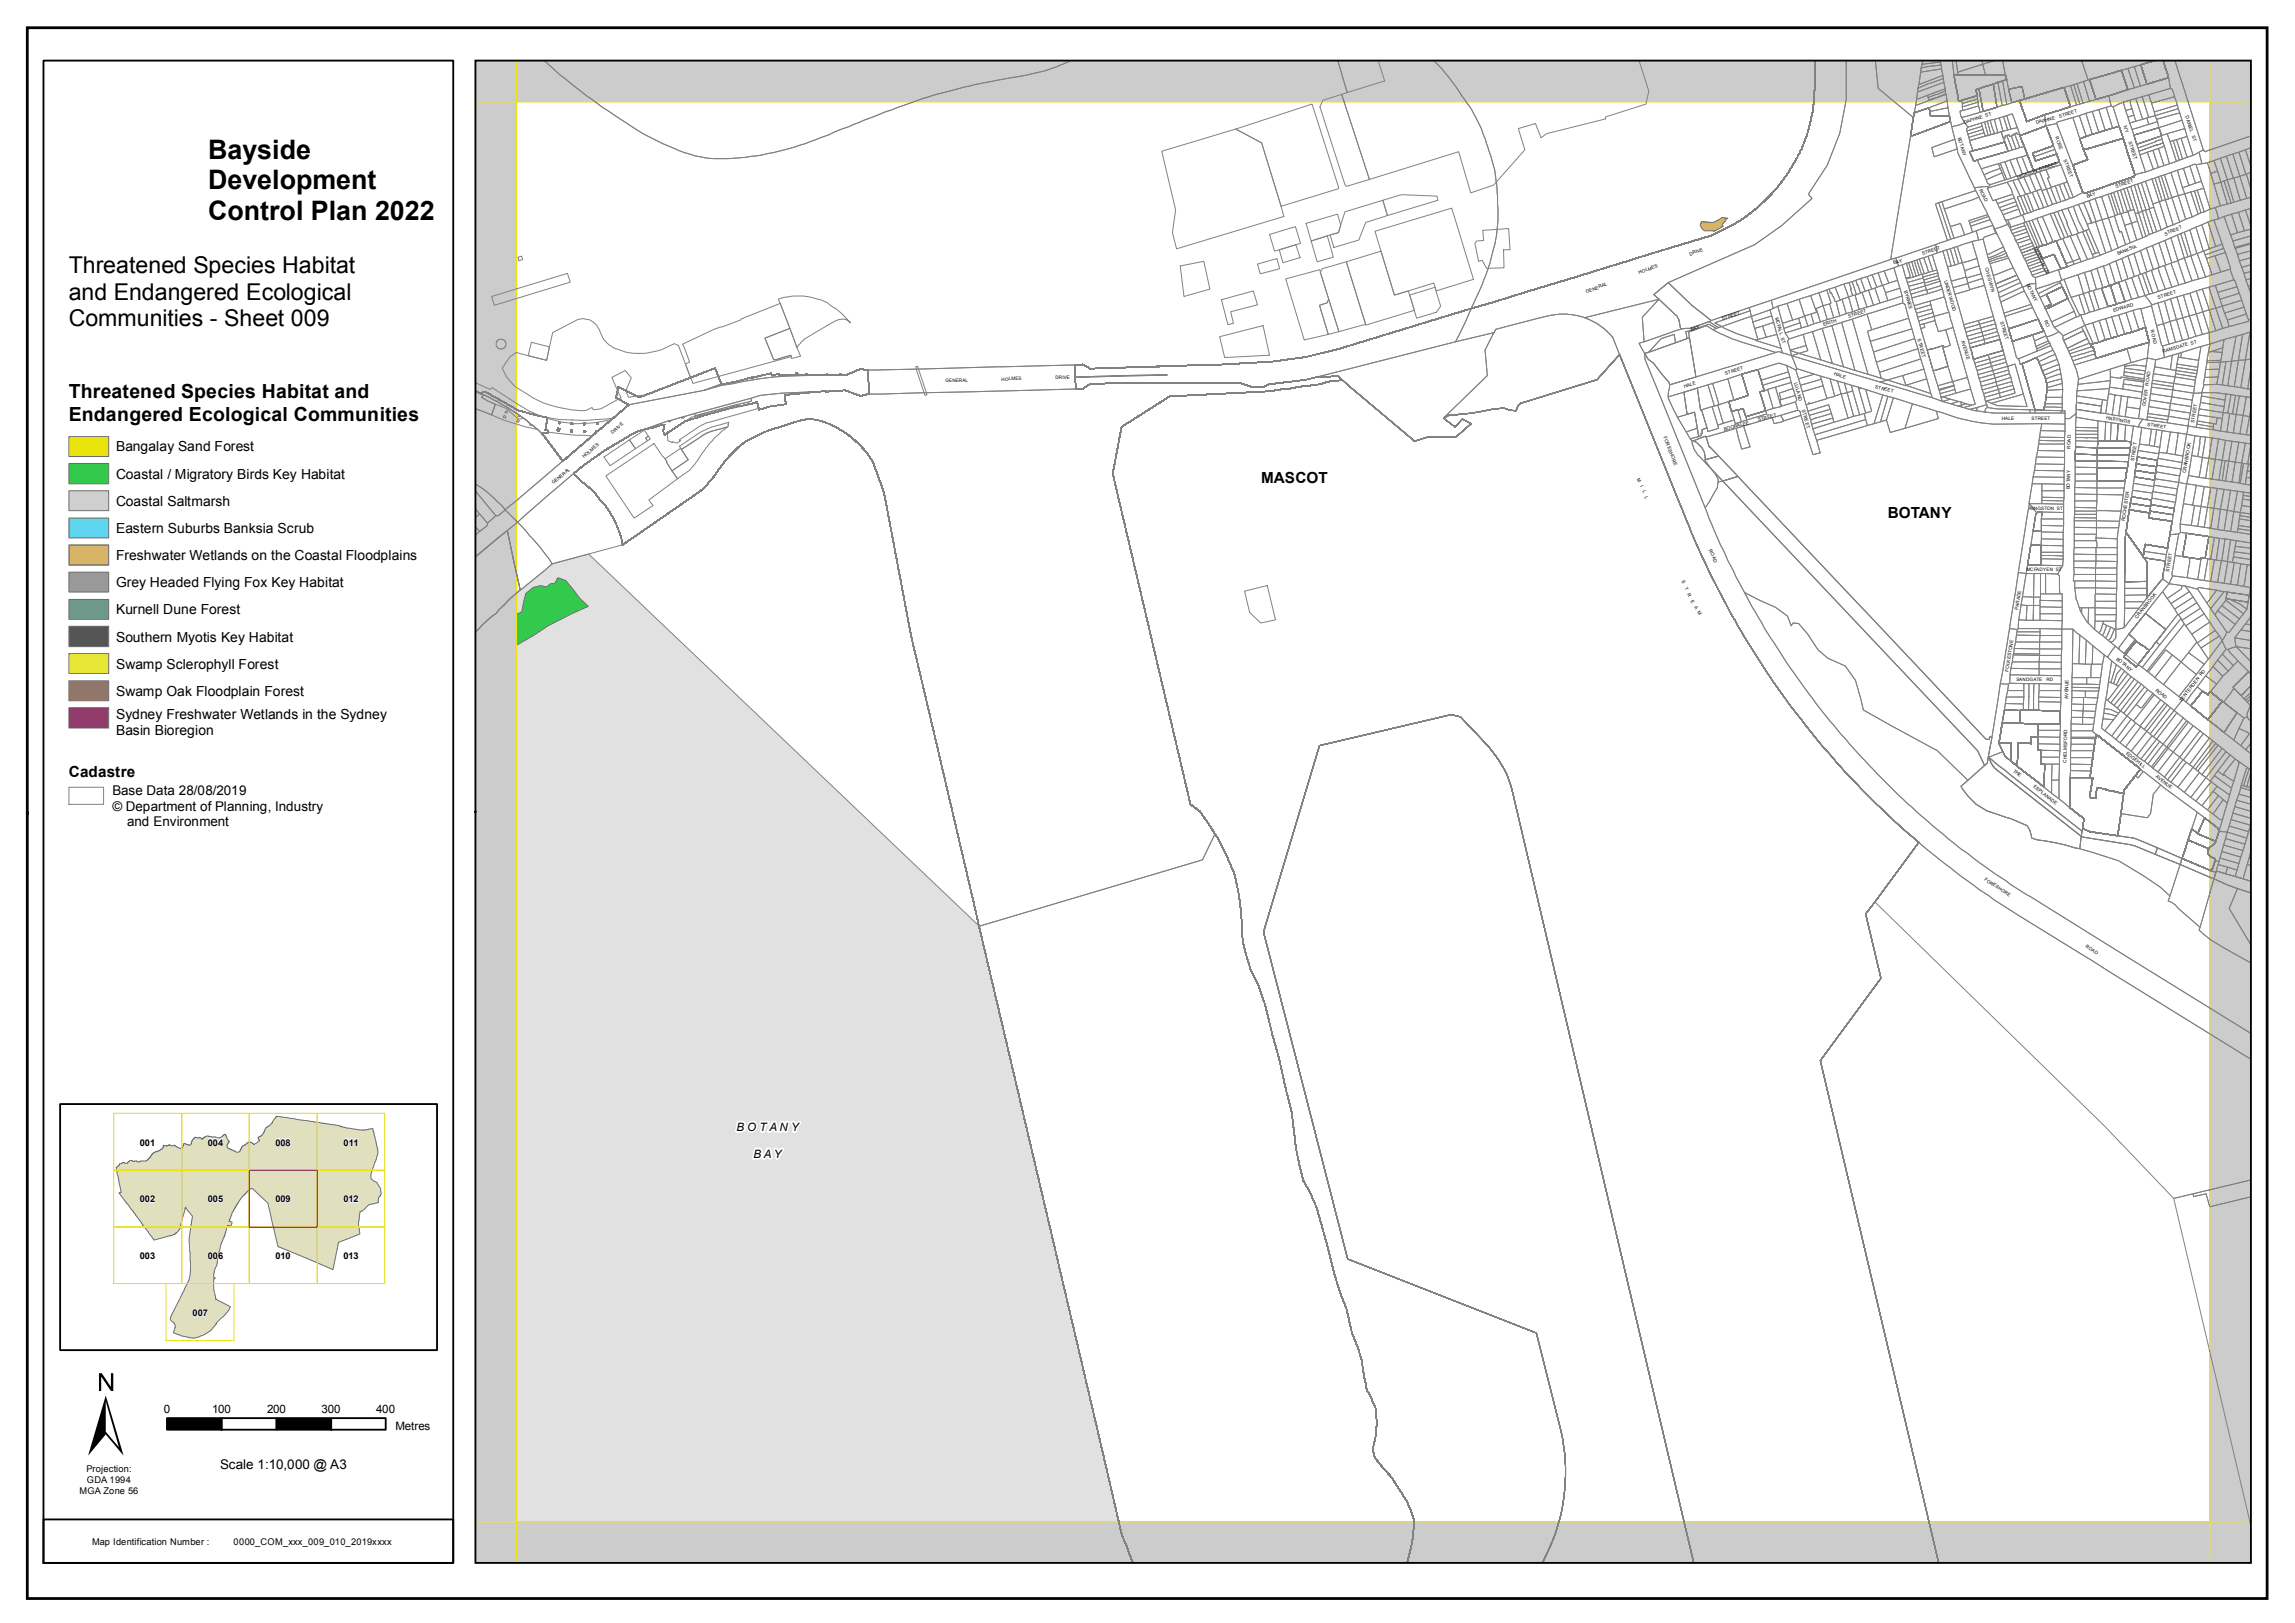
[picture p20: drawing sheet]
<svg xmlns="http://www.w3.org/2000/svg" width="420mm" height="297mm" viewBox="0 0 420 297" stroke-linecap="round" stroke-linejoin="round" font-family="sans-serif">
<defs><g id="words">
<text font-size="21.4" x="16.1" y="266.5">±</text>
<g font-size="4.9">
<text x="38.1" y="29">Bayside</text>
<text x="38.1" y="34.7">Development</text>
<text x="38.1" y="40.3">Control Plan 2022</text>
</g>
<g font-size="4.2">
<text x="12.6" y="50">Threatened Species Habitat</text>
<text x="12.6" y="54.9">and Endangered Ecological</text>
<text x="12.6" y="59.7">Communities - Sheet 009</text>
</g>
<g font-size="3.6">
<text x="12.6" y="72.9">Threatened Species Habitat and</text>
<text x="12.6" y="77.1">Endangered Ecological Communities</text>
</g>
<g font-size="2.8">
<text x="230.9" y="88.5">MASCOT</text>
<text x="345.6" y="94.8">BOTANY</text>
<text x="12.6" y="142.2">Cadastre</text>
</g>
<g font-size="2.5">
<text x="21.3" y="82.6">Bangalay Sand Forest</text>
<text x="21.3" y="87.6">Coastal / Migratory Birds Key Habitat</text>
<text x="21.3" y="92.6">Coastal Saltmarsh</text>
<text x="21.3" y="97.5">Eastern Suburbs Banksia Scrub</text>
<text x="21.3" y="102.5">Freshwater Wetlands on the Coastal Floodplains</text>
<text x="21.3" y="107.5">Grey Headed Flying Fox Key Habitat</text>
<text x="21.3" y="112.5">Kurnell Dune Forest</text>
<text x="21.3" y="117.4">Southern Myotis Key Habitat</text>
<text x="21.3" y="122.4">Swamp Sclerophyll Forest</text>
<text x="21.3" y="127.4">Swamp Oak Floodplain Forest</text>
<text x="21.3" y="131.6">Sydney Freshwater Wetlands in the Sydney</text>
<text x="21.3" y="134.6">Basin Bioregion</text>
<text x="20.6" y="145.6">Base Data 28/08/2019</text>
<text x="20.6" y="148.5">© Department of Planning, Industry</text>
<text x="23.3" y="151.3">and Environment</text>
<text x="40.3" y="268.9">Scale 1:10,000 @ A3</text>
</g>
<g font-size="2.1">
<text x="134.8" y="207.1">B O T A N Y</text>
<text x="138" y="212">B A Y</text>
<text x="30" y="258.6">0</text>
<text x="38.8" y="258.6">100</text>
<text x="48.9" y="258.6">200</text>
<text x="58.9" y="258.6">300</text>
<text x="68.9" y="258.6">400</text>
<text x="72.4" y="261.7">Metres</text>
</g>
<g font-size="1.7">
<text x="25.6" y="209.7">001</text>
<text x="38.1" y="209.7">004</text>
<text x="50.4" y="209.7">008</text>
<text x="62.9" y="209.7">011</text>
<text x="25.6" y="220.1">002</text>
<text x="38.1" y="220.1">005</text>
<text x="50.4" y="220.1">009</text>
<text x="62.9" y="220.1">012</text>
<text x="25.6" y="230.6">003</text>
<text x="38.1" y="230.6">006</text>
<text x="50.4" y="230.6">010</text>
<text x="62.9" y="230.6">013</text>
<text x="35.3" y="241">007</text>
<text x="15.8" y="269.4">Projection:</text>
<text x="14.6" y="273.5">MGA Zone 56</text>
<text x="15.9" y="271.5">GDA 1994</text>
<text x="16.8" y="282.9">Map Identification Number :</text>
<text x="42.8" y="282.9">0000_COM_xxx_009_010_2019xxxx</text>
</g>
<g font-size=".8">
<text x="359.6" y="22.7" transform="rotate(-18 359.6 22.7)">DAPHNE ST</text>
<text x="372.8" y="22.8" transform="rotate(-16 372.8 22.8)">DAPHNE</text>
<text x="377.1" y="21.5" transform="rotate(-16 377.1 21.5)">STREET</text>
<text x="388.8" y="23.1" transform="rotate(72 388.8 23.1)">IVY</text>
<text x="400.1" y="21.3" transform="rotate(72 400.1 21.3)">DANIEL</text>
<text x="358.4" y="25.2" transform="rotate(74 358.4 25.2)">BOTANY</text>
<text x="376.3" y="25.2" transform="rotate(70 376.3 25.2)">ROSE</text>
<text x="377.8" y="29.3" transform="rotate(70 377.8 29.3)">STREET</text>
<text x="389.7" y="26" transform="rotate(72 389.7 26)">STREET</text>
<text x="401.2" y="25" transform="rotate(72 401.2 25)">ST</text>
<text x="362.3" y="34.7" transform="rotate(63 362.3 34.7)">ROAD</text>
<text x="369.4" y="32.7" transform="rotate(-19 369.4 32.7)">HICKSON STREET</text>
<text x="387.4" y="34.4" transform="rotate(-19 387.4 34.4)">STREET</text>
<text x="382.1" y="36.3" transform="rotate(-19 382.1 36.3)">BAY</text>
<text x="309.4" y="46.8" transform="rotate(-20 309.4 46.8)">DRIVE</text>
<text x="352" y="46.6" transform="rotate(-19 352 46.6)">STREET</text>
<text x="372.3" y="45.4" transform="rotate(64 372.3 45.4)">NILSSON LN</text>
<text x="387.8" y="46.8" transform="rotate(-23 387.8 46.8)">BANKSIA</text>
<text x="396.4" y="43.1" transform="rotate(-23 396.4 43.1)">STREET</text>
<text x="290.4" y="53.7" transform="rotate(-20 290.4 53.7)">GENERAL</text>
<text x="300.1" y="50.2" transform="rotate(-20 300.1 50.2)">HOLMES</text>
<text x="346.7" y="48.4" transform="rotate(-19 346.7 48.4)">BAY</text>
<text x="348.6" y="53.2" transform="rotate(75 348.6 53.2)">BYRNES</text>
<text x="355.9" y="51.4" transform="rotate(74 355.9 51.4)">UNDERWOOD</text>
<text x="363.4" y="49.1" transform="rotate(74 363.4 49.1)">CHEGWYN</text>
<text x="371" y="52.1" transform="rotate(64 371 52.1)">BOTANY</text>
<text x="315.4" y="58.6" transform="rotate(-19 315.4 58.6)">STREET</text>
<text x="325" y="58.1" transform="rotate(74 325 58.1)">MCFALL ST</text>
<text x="333.9" y="59.7" transform="rotate(-18 333.9 59.7)">ERITH</text>
<text x="338.5" y="58.2" transform="rotate(-18 338.5 58.2)">STREET</text>
<text x="366.2" y="58.9" transform="rotate(74 366.2 58.9)">STREET</text>
<text x="374.2" y="58.8" transform="rotate(64 374.2 58.8)">RO</text>
<text x="387" y="57.1" transform="rotate(-16 387 57.1)">EDWARD</text>
<text x="395.1" y="54.7" transform="rotate(-16 395.1 54.7)">STREET</text>
<text x="309.7" y="60.6" transform="rotate(-19 309.7 60.6)">BAY</text>
<text x="351.1" y="62.1" transform="rotate(75 351.1 62.1)">STREET</text>
<text x="359.1" y="62.4" transform="rotate(74 359.1 62.4)">AVENUE</text>
<text x="393.7" y="60.5" transform="rotate(76 393.7 60.5)">ROAD</text>
<text x="396" y="64.5" transform="rotate(-16 396 64.5)">RAMSGATE ST</text>
<text x="173.1" y="69.9" transform="rotate(-1 173.1 69.9)">GENERAL</text>
<text x="183.3" y="69.7" transform="rotate(-1 183.3 69.7)">HOLMES</text>
<text x="193.3" y="69.4" transform="rotate(-1 193.3 69.4)">DRIVE</text>
<text x="308.4" y="71" transform="rotate(-17 308.4 71)">HALE</text>
<text x="315.9" y="68.7" transform="rotate(-17 315.9 68.7)">STREET</text>
<text x="328.5" y="70.1" transform="rotate(74 328.5 70.1)">LULAND</text>
<text x="335.7" y="68.7" transform="rotate(17 335.7 68.7)">HALE</text>
<text x="343.2" y="71" transform="rotate(17 343.2 71)">STREET</text>
<text x="393.4" y="70.6" transform="rotate(-82 393.4 70.6)">ROAD</text>
<text x="321.9" y="77.1" transform="rotate(-16 321.9 77.1)">STREET</text>
<text x="329.9" y="75.1" transform="rotate(74 329.9 75.1)">STREET</text>
<text x="366.5" y="76.9">HALE</text>
<text x="371.9" y="76.9">STREET</text>
<text x="385.6" y="76.8" transform="rotate(9 385.6 76.8)">HASTINGS</text>
<text x="392.8" y="74.4" transform="rotate(-82 392.8 74.4)">DOVER</text>
<text x="393.1" y="77.9" transform="rotate(9 393.1 77.9)">STREET</text>
<text x="401.7" y="77.4" transform="rotate(-81 401.7 77.4)">STREET</text>
<text x="106.9" y="83.9" transform="rotate(-41 106.9 83.9)">HOLMES</text>
<text x="112.1" y="79.4" transform="rotate(-41 112.1 79.4)">DRIVE</text>
<text x="304.6" y="80.1" transform="rotate(69 304.6 80.1)">FORESHORE</text>
<text x="315.7" y="79" transform="rotate(-16 315.7 79)">BOORALEE</text>
<text x="379.1" y="82.1" transform="rotate(-89 379.1 82.1)">ROAD</text>
<text x="101.3" y="88.7" transform="rotate(-41 101.3 88.7)">GENERAL</text>
<text x="299.7" y="87.6" transform="rotate(67 299.7 87.6)">M</text>
<text x="300.3" y="89" transform="rotate(67 300.3 89)">I</text>
<text x="300.7" y="89.9" transform="rotate(67 300.7 89.9)">L</text>
<text x="378.9" y="89.6" transform="rotate(-89 378.9 89.6)">BOTANY</text>
<text x="390.7" y="84.5" transform="rotate(-81 390.7 84.5)">STREET</text>
<text x="400.2" y="86.6" transform="rotate(-81 400.2 86.6)">CRANBROOK</text>
<text x="301.1" y="91" transform="rotate(67 301.1 91)">L</text>
<text x="371.6" y="93.4">KINGSTON ST</text>
<text x="389" y="95.4" transform="rotate(-81 389 95.4)">ROCHESTER</text>
<text x="312.9" y="100.7" transform="rotate(66 312.9 100.7)">ROAD</text>
<text x="307.9" y="106.4" transform="rotate(66 307.9 106.4)">S</text>
<text x="308.4" y="107.6" transform="rotate(66 308.4 107.6)">T</text>
<text x="371" y="104.6">MCFADYEN ST</text>
<text x="397.1" y="104.6" transform="rotate(-81 397.1 104.6)">STREET</text>
<text x="308.9" y="108.8" transform="rotate(66 308.9 108.8)">R</text>
<text x="309.5" y="110" transform="rotate(63 309.5 110)">E</text>
<text x="310.1" y="111.2" transform="rotate(59 310.1 111.2)">A</text>
<text x="310.7" y="112.1" transform="rotate(56 310.7 112.1)">M</text>
<text x="369.5" y="111.6" transform="rotate(-81 369.5 111.6)">PARADE</text>
<text x="391.3" y="113.3" transform="rotate(-51 391.3 113.3)">CRANBROOK</text>
<text x="367.7" y="123" transform="rotate(-81 367.7 123)">FOLKESTONE</text>
<text x="369.2" y="124.7" transform="rotate(1 369.2 124.7)">SANDGATE</text>
<text x="374.7" y="124.7" transform="rotate(1 374.7 124.7)">RD</text>
<text x="387.4" y="120.8" transform="rotate(39 387.4 120.8)">BOTANY</text>
<text x="378.6" y="127.9" transform="rotate(-89 378.6 127.9)">AVENUE</text>
<text x="394.5" y="126.5" transform="rotate(39 394.5 126.5)">ROAD</text>
<text x="399.4" y="128.5" transform="rotate(-52 399.4 128.5)">TENTERDEN RD</text>
<text x="368.5" y="141.3" transform="rotate(38 368.5 141.3)">THE</text>
<text x="378.4" y="139.6" transform="rotate(-89 378.4 139.6)">CHELMSFORD</text>
<text x="389.2" y="138" transform="rotate(38 389.2 138)">EDGEHILL</text>
<text x="394.6" y="142.3" transform="rotate(38 394.6 142.3)">AVENUE</text>
<text x="372.2" y="144.1" transform="rotate(38 372.2 144.1)">ESPLANADE</text>
<text x="363.2" y="161.1" transform="rotate(34 363.2 161.1)">FORESHORE</text>
<text x="381.8" y="173.4" transform="rotate(33 381.8 173.4)">ROAD</text>
</g>
</g></defs>
<path d="M5 5.1h410.1v287.5h-410.1z" fill="none" stroke="#000" stroke-width=".51"/>
<path d="M87 11.1h325.1v275h-325.1z" fill-rule="evenodd" fill="#e1e1e1"/>
<path d="M87 11.1h325.1v275h-325.1z" fill-rule="evenodd" fill="#e1e1e1"/>
<path d="M87 11h325.1v275.2h-202.2l-4.5-5.1-26.2-111.6-71.4-68.1-6.7 1.8-1.4 1.2a70.5 70.5 0 0 0-8.3 7.2l-.5 .7a18.3 18.3 0 0 0-3.4 3l-.5 1.6v15.3z" fill-rule="evenodd" fill="#fff" stroke="#828282" stroke-width=".18"/>
<path d="M311.5 40.6h1.2a2.48 2.48 0 0 0 2.4-.6l.2-.2 1 .2-.3 .1-.1 .4-.3 .2h-.1l-.2 .6 .2 .1-1.6 .9h-1.9l-.5-.6-.3-.5z" fill-rule="evenodd" fill="#c4a04a" stroke="#6e6e6e" stroke-width=".18"/>
<path d="M87 116.6l2.2-1.7 6.3-2.9 .3-1.7a3.1 3.1 0 0 1 4.3-2.8l.7-.6 .8-.1 .5-1 1.5 .5 2.6 3.3 1.5 1.4-2.9 1.3-4.5 2.3-2.5 1.7-7.5 4.3-3.3 3.4v12.8z" fill-rule="evenodd" fill="#32c94c" stroke="#6e6e6e" stroke-width=".18"/>
<g fill="#ccc" stroke="#ede500" stroke-width=".18">
<path d="M94.6 11h310v7.6h-310z" fill-rule="evenodd"/>
<path d="M87 11h7.6v7.6h-7.6z" fill-rule="evenodd"/>
<path d="M404.6 11h7.5v7.6h-7.5z" fill-rule="evenodd"/>
<path d="M404.6 18.6h7.5v260h-7.5z" fill-rule="evenodd"/>
<path d="M404.6 278.6h7.5v7.6h-7.5z" fill-rule="evenodd"/>
</g>
<path d="M94.6 18.6h310v260h-310z" fill="none" stroke="#ede500" stroke-width=".18"/>
<g fill="#ccc" stroke="#ede500" stroke-width=".18">
<path d="M94.6 278.6h310v7.6h-310z" fill-rule="evenodd"/>
<path d="M87 278.6h7.6v7.6h-7.6z" fill-rule="evenodd"/>
<path d="M87 18.6h7.6v260h-7.6z" fill-rule="evenodd"/>
</g>
<g fill="none" stroke="#828282" stroke-width=".18">
<path d="M99.6 11a116.7 116.7 0 0 0 18.8 13.8 42.2 42.2 0 0 0 9.8 3.9 28.1 28.1 0 0 0 9.3-.1 53.4 53.4 0 0 0 15.3-4.5l2.6-.9a129.6 129.6 0 0 1 23.9-7.9l7.4-1.3a30.2 30.2 0 0 0 9.4-3M242.2 18.4l3.4-1.1 5.1 15.6-4.2 1.2-.3-.3-4.6-14.2zM252.3 11l1.2 3.8-6.9 2.1-1.7-5.9 1.7 5.9-1 .4 5.1 15.6 16.3-5.1 2.3 7.5 4.2-1.4 5.7-6.5-1.2-3.9 3.1-.9 1 2.6 1-.7 10.9-2.7-.1-.4 7.4-2.3 .5-2.4-1.7-5.7M262.5 11a50.6 50.6 0 0 1 8.4 11.9l.6 1.4a33.3 33.3 0 0 1 2.7 12.4 31.2 31.2 0 0 1-2.6 14.6l-2.3 5.2-24.1 7.3-6.2 1.6-6.2 .8-10.5 .6-22.7 .7-1.4-.8-37.9 1-2.8-.1-2.4 1-7.6-.1-1.4 .2v-.4h-.4v.4l-2.9 .1-.2-.4-1.3 .4-.2-.5-9 2.1-1.2-3-13.8 5.3-3.9-1.8-.4 1.9 2.4 1.3-5.7 4.8-.4-.1v.4l-.6 .6-5.5 4.6-3.8-5 .3-.2 .7 .1 .1-.5h-.5l.4-2.3-5.4-1.4-5.6-3.2-.6-.2-.5 .4-1.1-.5M350.7 19.3l5.6-2 .2 1.2-6.1 2.2zM350.9 18.2l2-.8 .3 .9 3-1.1 .1 .1-5.6 2zM351 16.9l4.9-1.8 .2 1.2-5.2 1.9zM351.1 16.2l1.9-.9 2.8-.9 .1 .7-4.9 1.8zM351.3 15.5l4.4-1.7 .1 .6-2.8 .9-1.9 .9zM351.6 13.2l3.8-.6 .3 1.2-4.4 1.7zM351.7 12.4l3.3-.5h.4v.3v.4l-3.8 .6zM351.9 11.8l3.4-.5 .1 .6-3.7 .5z"/>
<path d="M352.9 17.4l3.2-1.1v.4l-1.4 .6-1.7 .6zM353 17.9l3.1-1.2 .1 .5-1.4 .6-1.6 .5zM353.2 19.7l3.3-1.2 .1 1.2-3.3 .7zM357.7 13.8l9.4-.1 .3 .9-5.7 1.8 .3 1.1-3.4 1zM357.7 13.8l9.4-.1 .3 .9-5.7 1.8 .3 1.1-3.4 1-.9-4.7 9.4-.1 .3 .9-5.7 1.8 .3 1.1-3.4 1-.9-4.7 9.4-.1 .3 .9-5.7 1.8 .3 1.1-3.4 1-.9-4.7 9.4-.1 .3 .9-5.7 1.8 .3 1.1-3.4 1-.9-4.7 9.4-.1 .3 .9-5.7 1.8 .3 1.1-3.4 1-.9-4.7 9.4-.1 .3 .9-5.7 1.8 .3 1.1-3.4 1-.9-4.7 9.4-.1 .3 .9-5.7 1.8 .3 1.1-3.4 1-.9-4.7 9.4-.1 .3 .9-5.7 1.8 .3 1.1-3.4 1-.9-4.7 9.4-.1 .3 .9-5.7 1.8 .3 1.1-3.4 1-.9-4.7 9.4-.1 .3 .9-5.7 1.8 .3 1.1-3.4 1-.9-4.7 9.4-.1 .3 .9-5.7 1.8 .3 1.1-3.4 1-.9-4.7 9.4-.1 .3 .9-5.7 1.8 .3 1.1-3.4 1-.9-4.7 9.4-.1 .3 .9-5.7 1.8 .3 1.1-3.4 1-.9-4.7 9.4-.1 .3 .9-5.7 1.8 .3 1.1-3.4 1-.9-4.7 9.4-.1 .3 .9-5.7 1.8 .3 1.1-3.4 1-.9-4.7 9.4-.1 .3 .9-5.7 1.8 .3 1.1-3.4 1-.9-4.7 9.4-.1 .3 .9-5.7 1.8 .3 1.1-3.4 1zM358.4 13.2l4.6-1.4 .5 1.9-5 .1zM359.1 18.4l2.9-.9v.6l-2.7 .9zM359.3 19.6l2.8-.9 .1 .7-2.9 .8zM359.3 19l2.7-.9 .1 .6-2.8 .9zM361.7 16.4l.6-.1 .8 4.1-.6 .2zM362.3 16.3l2.6-.9 .7 4.2-2.5 .8zM362.3 16.3l2.6-.9 .7 4.2-2.5 .8-.8-4.1 2.6-.9 .7 4.2-2.5 .8-.8-4.1 2.6-.9 .7 4.2-2.5 .8-.8-4.1 2.6-.9 .7 4.2-2.5 .8-.8-4.1 2.6-.9 .7 4.2-2.5 .8-.8-4.1 2.6-.9 .7 4.2-2.5 .8-.8-4.1 2.6-.9 .7 4.2-2.5 .8z"/>
<path d="M364.9 15.4l.9-.3 .7 4.2-.9 .3zM365.8 15.1l.8-.3 .8 4.3-.9 .2zM366.6 14.8l.8-.2 .9 4.2-.9 .3zM367.7 16.3l2.5-.5 .5 2.3-2.4 .7zM367.7 16.3l2.5-.5 .5 2.3-2.4 .7-.6-2.5 2.5-.5 .5 2.3-2.4 .7-.6-2.5 2.5-.5 .5 2.3-2.4 .7-.6-2.5 2.5-.5 .5 2.3-2.4 .7zM369.8 18.4l8.1-2.4 1.2 3.6-4.8 1.4-3.3 1.3zM369.8 18.4l8.1-2.4 1.2 3.6-4.8 1.4-3.3 1.3-1.2-3.9 8.1-2.4 1.2 3.6-4.8 1.4-3.3 1.3-1.2-3.9 8.1-2.4 1.2 3.6-4.8 1.4-3.3 1.3-1.2-3.9 8.1-2.4 1.2 3.6-4.8 1.4-3.3 1.3-1.2-3.9 8.1-2.4 1.2 3.6-4.8 1.4-3.3 1.3-1.2-3.9 8.1-2.4 1.2 3.6-4.8 1.4-3.3 1.3-1.2-3.9 8.1-2.4 1.2 3.6-4.8 1.4-3.3 1.3-1.2-3.9 8.1-2.4 1.2 3.6-4.8 1.4-3.3 1.3-1.2-3.9 8.1-2.4 1.2 3.6-4.8 1.4-3.3 1.3-1.2-3.9 8.1-2.4 1.2 3.6-4.8 1.4-3.3 1.3-1.2-3.9 8.1-2.4 1.2 3.6-4.8 1.4-3.3 1.3-1.2-3.9 8.1-2.4 1.2 3.6-4.8 1.4-3.3 1.3-1.2-3.9 8.1-2.4 1.2 3.6-4.8 1.4-3.3 1.3-1.2-3.9 8.1-2.4 1.2 3.6-4.8 1.4-3.3 1.3-1.2-3.9 8.1-2.4 1.2 3.6-4.8 1.4-3.3 1.3-1.2-3.9 8.1-2.4 1.2 3.6-4.8 1.4-3.3 1.3-1.2-3.9 8.1-2.4 1.2 3.6-4.8 1.4-3.3 1.3-1.2-3.9 8.1-2.4 1.2 3.6-4.8 1.4-3.3 1.3-1.2-3.9 8.1-2.4 1.2 3.6-4.8 1.4-3.3 1.3-1.2-3.9 8.1-2.4 1.2 3.6-4.8 1.4-3.3 1.3-1.2-3.9 8.1-2.4 1.2 3.6-4.8 1.4-3.3 1.3-1.2-3.9 8.1-2.4 1.2 3.6-4.8 1.4-3.3 1.3-1.2-3.9 8.1-2.4 1.2 3.6-4.8 1.4-3.3 1.3-1.2-3.9 8.1-2.4 1.2 3.6-4.8 1.4-3.3 1.3-1.2-3.9 8.1-2.4 1.2 3.6-4.8 1.4-3.3 1.3-1.2-3.9 8.1-2.4 1.2 3.6-4.8 1.4-3.3 1.3-1.2-3.9 8.1-2.4 1.2 3.6-4.8 1.4-3.3 1.3zM377.9 16l1.2-.3 1.1 3.5-1.1 .4zM379.1 15.7l.6-.2 1.1 3.6-.6 .1zM379.7 15.5l.6-.2 1.1 3.6-.6 .2zM380.3 15.3l1.1-.4 1.1 3.6-1.1 .4zM381.4 14.9l1.1-.3 1.2 3.6-1.2 .3z"/>
<path d="M382.5 14.6l5.9-1.7 1.2 3.5-5.9 1.8zM382.5 14.6l5.9-1.7 1.2 3.5-5.9 1.8-1.2-3.6 5.9-1.7 1.2 3.5-5.9 1.8-1.2-3.6 5.9-1.7 1.2 3.5-5.9 1.8-1.2-3.6 5.9-1.7 1.2 3.5-5.9 1.8-1.2-3.6 5.9-1.7 1.2 3.5-5.9 1.8-1.2-3.6 5.9-1.7 1.2 3.5-5.9 1.8-1.2-3.6 5.9-1.7 1.2 3.5-5.9 1.8-1.2-3.6 5.9-1.7 1.2 3.5-5.9 1.8-1.2-3.6 5.9-1.7 1.2 3.5-5.9 1.8-1.2-3.6 5.9-1.7 1.2 3.5-5.9 1.8-1.2-3.6 5.9-1.7 1.2 3.5-5.9 1.8-1.2-3.6 5.9-1.7 1.2 3.5-5.9 1.8-1.2-3.6 5.9-1.7 1.2 3.5-5.9 1.8-1.2-3.6 5.9-1.7 1.2 3.5-5.9 1.8-1.2-3.6 5.9-1.7 1.2 3.5-5.9 1.8zM385.6 19.6l.9-.2 .4 .2 1.1 3.5-1.2 .4zM386.1 17.5l10.9-3.3 .4 2-6.4 1.8a16 16 0 0 0-4.1 1.6l-.4-.2zM386.9 19.6l1.8-.9 4.1 12.8-2 .5zM388.4 12.9l1.2-.4 1.2 3.6-1.2 .3zM388.7 18.7l1.1-.3 .5 1.5-1.2 .3zM389.6 12.5l1.2-.3 1.1 3.6-1.1 .3zM389.8 18.4l1.2-.4 1.3 3.8-1.3 .4zM390.8 12.2l1.1-.3 1.1 3.5-1.1 .4zM391 18l1.2-.3 1.2 3.8-1.1 .3zM392.2 17.7l1.2-.3 1.2 3.8-1.2 .3z"/>
<path d="M393.4 17.4l4-1.2 .3 .1 .4 1.4-4.2 1.2zM393.9 18.9l4.2-1.2 .5 1.5-4.2 1.3zM394.6 11l-12.3 3.6-1.2-3.6 1.2 3.6-11.6 3.5-.5-2.3-2.5 .5-1.1-5.3 .5 2.7h-3.6l-.5-1.9 2.3-.8-2.3 .8-.2-.8 .2 .8-4.6 1.4-.3-2.2 .4 2.8h-.8l-.3-2.8 .3 2.8 .9 4.7 .5-.1 .2 .6v1.2l-.5 .1 .1 .7 .8 1.4-1 .5-1.4 .3-.2-.9-1.8-11.3v.3l-3.4 .5 .1-.7 .3-.1h-.3l-1.7 10.5-6.5-5.3-.5-5.2 .5 5.2 6.5 5.3-4.2 26-32.8 11.2-3.6-2.8-4.3-4.2 15.8-6.9 4.9-3.5 5.6-5-.6-.7 3.4-5.4 2.3-5.8 1.2-6.2v-7.2v7.2l-1.2 6.2-2.3 5.8-3.4 5.4 .6 .7-5.6 5-4.9 3.5-15.8 6.9-2.6 2.2 .9 .9-13.6 3.4-1.3-.4-1.8-.3h-1.6l-1.3 .2-10.3 2.6-.2 .6-7.1 1.7 1.8-3.7 1-2.4 43.8-13.3a30.2 30.2 0 0 0 18.4-21.1l.4-1.9 .3-2.5v-6.7v4.2a28 28 0 0 1-3.7 14.5 30.7 30.7 0 0 1-15.4 13.5l-67.9 20.6-6.2 1.6-6.2 .8-10.5 .6-22.7 .7-1.4-.8-1.4 .1 .1 4.4 1.4-.1 1.3-.8 10.5-.3h16.6l2.6 .9h2l.9-.5 6.9-.9 2.4-.6 1.3 .1 1.7-.2h.3l1 .8-2.2 .2-2.1 .6-9.2 1.2-18.2 1-8.8 5.6-1.6 8.5 14.2 60.6 1.7 1.2 1.7 2.4a38.7 38.7 0 0 1 4.8 9.3 54.8 54.8 0 0 1 1.4 12.1l1.4 5.2a39.8 39.8 0 0 1 3.9 11.6l1.4 4.8 2.3 9.8 .4 3.5a39.2 39.2 0 0 0 1.8 9.1l1.1 1.9 1.3 2.9 2 7.3a59.9 59.9 0 0 0 3.4 11.1l1 4.5 1 2.5a23.6 23.6 0 0 1 1.4 5.8l.3 2.1 1.6 3.3 .3 2.9-.3 2.6-.5 2.2 .4 1.5 3 3.5 2.8 4.2 .7 1.7 .6 2a27.4 27.4 0 0 1-1.2 7.9M394.6 11l-2.7 .9 1.1 3.5 4-1.2-1-3.2M396 11l.4 1.4a12.9 12.9 0 0 1 1 3.8l.3 .1 3.8 12.2 1.9-1.1-5.2-16.4 5.2 16.4a.34 .34 0 0 0 .5 .3l8.2-2.8-8.2 2.8a.34 .34 0 0 1-.5-.3l-.8 .5 .5 2.1 1-.2 8-2.8-1 .4 1 3-1-3-1.2 .5 1.3 4 .9-.3-.9 .2 .9 2.7-.9-2.7-1.1 .5 1.2 4 .8-.2-6.5 1.9 .6 2.1 1-.5 4.9-1.4-1 .2 1 2.9-1-2.9-1.3 .5 1.1 3.4 1.2-.3-3.7 1 .4 1.1 3.3-.9-3.3 .9 .3 1.2 3-.8-3 .8 .1 .2 2.9-.8-2.9 .8 .4 1.1 2.5-.7-2.5 .7 .4 1.2 2.1-.6-2.1 .6 .4 1.1 1.7-.4-1.7 .4 .4 1.1 1.3-.3-1.3 .3 .4 1.2 .9-.2-.9 .2 .4 1.2 .5-.1-.5 .1 .5 1.3-4.9-14.1-1.9 .7 2.1 5.9 1.2 4.1 .4 .9 .1 .1 2.1 6.2 .5 1.1 .4-.1-.4 .1-.1 .3-7.1 2 .1 2.1 7.5-2.2h-.2l-.8 5.1 1-.2-1 .2-.9 5.1 1.3 .2 .6-3.6-.6 3.6 .6 .1-5.3-.8M212.7 27.7l13.5-4.1 4.8 2.6 4 13.4-19.6 6-.8-3 .6-4.2zM226.2 23.6l14-4.5 4.8 15.1v.3l-10.5 3.3-3.5-11.6zM246.2 38.8l7-2.1 .8 2.8-4 1.2-1.2 3.2-4.6 1.4-.7-2.3 1.5-.4zM253.2 36.7l3-1 .7-.1 6.2 .3 .1 .8-9.2 2.8zM349.8 25l7.3-2.7 .8 3.2-4.2 1.5 .4 1.7 4.2-1.4 .1 .6 3.3 7-7.4 2.4 2.2 6.7-10.4 3.5zM350.4 20.7l2.8-1 .2 1.5h3.5l.2 1.1-7.3 2.7zM350.4 20.7l2.8-1 .2 1.5h3.5l.2 1.1-7.3 2.7 .6-4.3 2.8-1 .2 1.5h3.5l.2 1.1-7.3 2.7 .6-4.3 2.8-1 .2 1.5h3.5l.2 1.1-7.3 2.7 .6-4.3 2.8-1 .2 1.5h3.5l.2 1.1-7.3 2.7 .6-4.3 2.8-1 .2 1.5h3.5l.2 1.1-7.3 2.7 .6-4.3 2.8-1 .2 1.5h3.5l.2 1.1-7.3 2.7 .6-4.3 2.8-1 .2 1.5h3.5l.2 1.1-7.3 2.7 .6-4.3 2.8-1 .2 1.5h3.5l.2 1.1-7.3 2.7 .6-4.3 2.8-1 .2 1.5h3.5l.2 1.1-7.3 2.7 .6-4.3 2.8-1 .2 1.5h3.5l.2 1.1-7.3 2.7 .6-4.3 2.8-1 .2 1.5h3.5l.2 1.1-7.3 2.7 .6-4.3 2.8-1 .2 1.5h3.5l.2 1.1-7.3 2.7 .6-4.3 2.8-1 .2 1.5h3.5l.2 1.1-7.3 2.7 .6-4.3 2.8-1 .2 1.5h3.5l.2 1.1-7.3 2.7 .6-4.3 2.8-1 .2 1.5h3.5l.2 1.1-7.3 2.7 .6-4.3 2.8-1 .2 1.5h3.5l.2 1.1-7.3 2.7 .6-4.3 2.8-1 .2 1.5h3.5l.2 1.1-7.3 2.7 .6-4.3 2.8-1 .2 1.5h3.5l.2 1.1-7.3 2.7 .6-4.3 2.8-1 .2 1.5h3.5l.2 1.1-7.3 2.7 .6-4.3 2.8-1 .2 1.5h3.5l.2 1.1-7.3 2.7 .6-4.3 2.8-1 .2 1.5h3.5l.2 1.1-7.3 2.7 .6-4.3 2.8-1 .2 1.5h3.5l.2 1.1-7.3 2.7 .6-4.3 2.8-1 .2 1.5h3.5l.2 1.1-7.3 2.7 .6-4.3 2.8-1 .2 1.5h3.5l.2 1.1-7.3 2.7z"/>
<path d="M353.3 20.4l3.3-.7 .3 1.5h-3.5zM353.7 27l4.2-1.5 .4 1.8-4.2 1.4zM354.3 37.3l.6-.2 2.2 6.7-.6 .2zM354.9 37.1l.6-.2 2.2 6.7-.6 .2zM355.5 36.9l6.2-2 .6 1.2-1.2 .5-5.1 1.7zM356 38.3l5.1-1.7 1.2-.5 1.6 3.2-3.5 1.1 .7 2.1-1.4 .5-.8-2.1-1.8 .6zM357.3 23.2l1.4-.3 1-.5 .6 .9-.3 .3 1.2 4-.6 .2 .8 1.8 .6-.3 1.9 4.3 .5 .2-.3 .3-2.6 .3-3.1-6.5zM358.8 20.3l3.4-.9 .3 1.2-3.4 .9zM359.1 21.5l10.7-3.1 1.2 3.9 3.3-1.3 .3 2-4.8 1.8-1.4-4-8.1 2.5zM360.1 24l2.8-.9 .2 .6-2.8 .9zM360.3 24.6l2.8-.9 .1 .6-2.8 .8zM360.3 23.3l2.4-.8 .2 .6-2.8 .9-.1-.4z"/>
<path d="M360.4 25.1l2.8-.8 .3 .6-2.9 .8zM360.6 27.8l6.4-1.8 .6 1.7-6.2 1.9zM360.6 27.8l6.4-1.8 .6 1.7-6.2 1.9-.8-1.8 6.4-1.8 .6 1.7-6.2 1.9-.8-1.8 6.4-1.8 .6 1.7-6.2 1.9-.8-1.8 6.4-1.8 .6 1.7-6.2 1.9-.8-1.8 6.4-1.8 .6 1.7-6.2 1.9-.8-1.8 6.4-1.8 .6 1.7-6.2 1.9-.8-1.8 6.4-1.8 .6 1.7-6.2 1.9zM360.6 25.7l5.8-1.6 .6 1.9-5.8 1.6zM361.5 34.4l2.6-.3-.3 .4 1 2.3 .6-.2 2.2 4.5-2.4 .8zM362 29.3l8.6-2.5 .6 1.6-8.5 2.5zM362.7 30.9l3.2-.9 .3 .8-3 1.2zM362.7 22.5l.6-.1 .7 2.4-.5 .1zM363.2 32l3-1.2 .3 .9-2.8 1.2zM363.3 22.4l.5-.2 .7 2.4-.5 .2zM363.7 32.9l2.8-1.2 .5 1.2-2.6 .9-.5-.2zM363.8 34.5l3.7-1.1 .7 1.2 .3 1-3.7 1.2z"/>
<path d="M363.8 22.2l.5-.2 .9 2.5-.7 .1zM364.1 34.1l.3-.3 12.6-4.2 .3 .5-7.8 2.7-5.7 1.7zM364.3 22l.8-.2 .7 2.5-.6 .2zM365.1 21.8l.9-.2 .7 2.4-.9 .3zM365.4 36.6l3.1-1 .3 .6-3.1 1.1zM365.7 37.3l3-1.1 .4 .7-3.1 1.1zM365.9 30l.3-.1 1.2 3h-.4zM366 38l3.1-1.1 .2 .7-2.9 1zM366 21.6l.8-.3 .8 2.5-.9 .2zM366.2 29.9l.8-.3 1.1 3-.7 .3zM366.4 24.1l2.9-.7 .5 1.2h-.5l-.1-.3-.7 .3 .1 .2-.7 .2-.1-.4-.8 .3 .1 .3-.3 .2zM366.4 38.6l2.9-1 .3 .7-2.9 1z"/>
<path d="M366.7 39.3l2.9-1 .4 1.2-2.4 .8-.6-.2zM366.8 21.3l.6-.1 .7 2.4-.5 .2zM367 24.9l.4-.1 1 2.6-.8 .3-.8-2.3 .3-.2zM367 29.6l1-.3 1.2 3-1.1 .3zM367.4 24.8l.4-.2 .1 .4 .3-.1 .9 2.4-.7 .1zM367.4 21.2l1-.4 .9 2.6-1.2 .2zM367.5 33.4l1-.4 1.3 2.9-.5 .2 1.3 3.1-.3 .2-.3 .1-1.8-4.9zM368 29.3l1.2-.3 1.1 2.9-1.1 .4zM368.2 24.9l.4-.1-.1-.2 .3-.1 1 2.5-.7 .3zM368.5 33l1-.2 1.4 2.8-1.1 .3zM368.8 24.5l.4-.2 .1 .3h.5l.8 2.2-.8 .2zM369.2 29l1-.3 1.1 2.9-1 .3z"/>
<path d="M369.3 36.1l.6-.2 1.3 3.1-.6 .2zM369.5 32.8l1-.4 1.3 2.9-.9 .3zM369.8 24.8l4.8-1.8 1.3 3.7-3.8 1.3 .5 1.5 3.9-1.3 .5 1.4-4.7 1.6-2.4-6-.1-.4 4.8-1.8 1.3 3.7-3.8 1.3 .5 1.5 3.9-1.3 .5 1.4-4.7 1.6-2.4-6-.1-.4 4.8-1.8 1.3 3.7-3.8 1.3 .5 1.5 3.9-1.3 .5 1.4-4.7 1.6-2.4-6-.1-.4 4.8-1.8 1.3 3.7-3.8 1.3 .5 1.5 3.9-1.3 .5 1.4-4.7 1.6-2.4-6-.1-.4 4.8-1.8 1.3 3.7-3.8 1.3 .5 1.5 3.9-1.3 .5 1.4-4.7 1.6zM369.8 24.8l4.8-1.8 1.3 3.7-3.8 1.3 .5 1.5 3.9-1.3 .5 1.4-4.7 1.6-2.4-6-.1-.4 4.8-1.8 1.3 3.7-3.8 1.3 .5 1.5 3.9-1.3 .5 1.4-4.7 1.6-2.4-6-.1-.4 4.8-1.8 1.3 3.7-3.8 1.3 .5 1.5 3.9-1.3 .5 1.4-4.7 1.6-2.4-6-.1-.4 4.8-1.8 1.3 3.7-3.8 1.3 .5 1.5 3.9-1.3 .5 1.4-4.7 1.6-2.4-6-.1-.4 4.8-1.8 1.3 3.7-3.8 1.3 .5 1.5 3.9-1.3 .5 1.4-4.7 1.6-2.4-6-.1-.4 4.8-1.8 1.3 3.7-3.8 1.3 .5 1.5 3.9-1.3 .5 1.4-4.7 1.6-2.4-6-.1-.4 4.8-1.8 1.3 3.7-3.8 1.3 .5 1.5 3.9-1.3 .5 1.4-4.7 1.6-2.4-6-.1-.4 4.8-1.8 1.3 3.7-3.8 1.3 .5 1.5 3.9-1.3 .5 1.4-4.7 1.6-2.4-6-.1-.4 4.8-1.8 1.3 3.7-3.8 1.3 .5 1.5 3.9-1.3 .5 1.4-4.7 1.6-2.4-6-.1-.4 4.8-1.8 1.3 3.7-3.8 1.3 .5 1.5 3.9-1.3 .5 1.4-4.7 1.6-2.4-6-.1-.4 4.8-1.8 1.3 3.7-3.8 1.3 .5 1.5 3.9-1.3 .5 1.4-4.7 1.6-2.4-6-.1-.4 4.8-1.8 1.3 3.7-3.8 1.3 .5 1.5 3.9-1.3 .5 1.4-4.7 1.6-2.4-6-.1-.4 4.8-1.8 1.3 3.7-3.8 1.3 .5 1.5 3.9-1.3 .5 1.4-4.7 1.6-2.4-6-.1-.4 4.8-1.8 1.3 3.7-3.8 1.3 .5 1.5 3.9-1.3 .5 1.4-4.7 1.6-2.4-6-.1-.4 4.8-1.8 1.3 3.7-3.8 1.3 .5 1.5 3.9-1.3 .5 1.4-4.7 1.6-2.4-6-.1-.4 4.8-1.8 1.3 3.7-3.8 1.3 .5 1.5 3.9-1.3 .5 1.4-4.7 1.6-2.4-6-.1-.4 4.8-1.8 1.3 3.7-3.8 1.3 .5 1.5 3.9-1.3 .5 1.4-4.7 1.6-2.4-6-.1-.4 4.8-1.8 1.3 3.7-3.8 1.3 .5 1.5 3.9-1.3 .5 1.4-4.7 1.6-2.4-6-.1-.4 4.8-1.8 1.3 3.7-3.8 1.3 .5 1.5 3.9-1.3 .5 1.4-4.7 1.6-2.4-6-.1-.4 4.8-1.8 1.3 3.7-3.8 1.3 .5 1.5 3.9-1.3 .5 1.4-4.7 1.6-2.4-6-.1-.4 4.8-1.8 1.3 3.7-3.8 1.3 .5 1.5 3.9-1.3 .5 1.4-4.7 1.6zM369.9 35.9l.6-.2 1.3 3.2-.6 .1zM370.2 28.7l1-.3 1.2 2.8-1.1 .4zM370.3 39.4l4.6-1.6a38 38 0 0 0 6.5-2.6l.3 .2 9-3.1 .1-.3 2-.5 5.7-1.9 3-1.1 1.1-.6 .5 2.1-1 .1h-.3l-31 10.6zM370.5 35.7l.6-.2 1.2 3.1-.5 .3zM370.5 32.4l1-.3 1.2 2.9-.9 .3zM371.1 35.5l.9-.3 1.3 3.1-1 .3zM371.5 32.1l1-.3 1.2 2.8-1 .4zM372 35.2l.9-.3 1.3 3.1-.9 .3z"/>
<path d="M372.1 28l3.8-1.3 .3 .7-3.8 1.3zM372.4 28.7l3.8-1.3 .3 .8-3.9 1.3zM372.5 31.8l.9-.4 1.3 3.2-.9 .3zM372.9 34.9l.8-.3 1.2 3.2-.7 .2zM372.9 40l1-.4 2 4.7-1.1 .4zM373.4 31.4l1.2-.3 .6 1.4-.4 .1 .7 1.7-.1 .1-.7 .2zM373.8 34.9l.9-.3 1.1 2.8-.9 .4zM373.9 39.6l1.4-.5 2 4.7-1.4 .5zM374.3 21l11.8-3.5 .4 1.9-9.9 3-.1 .2-1.9 .4zM374.6 31.1l2.7-1 1.2 3.2-3 1-.7-1.7 .4-.1zM374.6 23l1.9-.4 3 7.6 1.9 5-1.8 1zM374.7 34.6l.7-.2 1.1 2.8-.7 .2z"/>
<path d="M375.3 39.1l.7-.1 2 4.5-.7 .3zM375.4 34.4l.9-.4 1 2.9-.8 .3zM376 39l.7-.3 1.9 4.7-.6 .1zM376.3 34l.7-.2 1.1 2.9-.8 .2zM376.6 22.4l2.9-.9 1.9 5.7 .8 2-2.7 1-3-7.6zM376.7 38.7l.8-.3 1.8 4.7-.7 .3zM377 33.8l.8-.3 1.1 2.8-.8 .4zM377.5 38.4l1.1-.3 1.9 4.6-1.2 .4zM377.8 33.5l.7-.2 1.1 2.9-.7 .1zM378.6 38.1l1-.3 .9 2.6 1 1.9-1 .4zM379.5 21.5l1.2-.3 1.2 3.8-1.1 .4zM379.6 37.8l.9-.4 2 4.6-1 .3-1-1.9z"/>
<path d="M380.5 37.4l.9-.3 1.5 3.7-.8 .3zM380.7 21.2l1.2-.5 1.1 3.9-1.1 .4zM380.8 25.4l2.2-.8 5-1.5 .7 2.2-6.6 2-.7-.1zM380.8 25.4l2.2-.8 5-1.5 .7 2.2-6.6 2-.7-.1-.6-1.8 2.2-.8 5-1.5 .7 2.2-6.6 2-.7-.1-.6-1.8 2.2-.8 5-1.5 .7 2.2-6.6 2-.7-.1-.6-1.8 2.2-.8 5-1.5 .7 2.2-6.6 2-.7-.1-.6-1.8 2.2-.8 5-1.5 .7 2.2-6.6 2-.7-.1-.6-1.8 2.2-.8 5-1.5 .7 2.2-6.6 2-.7-.1-.6-1.8 2.2-.8 5-1.5 .7 2.2-6.6 2-.7-.1-.6-1.8 2.2-.8 5-1.5 .7 2.2-6.6 2-.7-.1-.6-1.8 2.2-.8 5-1.5 .7 2.2-6.6 2-.7-.1-.6-1.8 2.2-.8 5-1.5 .7 2.2-6.6 2-.7-.1-.6-1.8 2.2-.8 5-1.5 .7 2.2-6.6 2-.7-.1zM381.4 27.2l.7 .1 6.6-2 2.1 6.7-.1 .3-9 3.1-.3-.2-1.9-5 2.7-1zM381.4 27.2l.7 .1 6.6-2 2.1 6.7-.1 .3-9 3.1-.3-.2-1.9-5 2.7-1-.8-2 .7 .1 6.6-2 2.1 6.7-.1 .3-6.2 2.2-2.8 .9-.3-.2-1.9-5 2.7-1-.8-2 .7 .1 6.6-2 2.1 6.7-.1 .3-6.2 2.2-2.8 .9-.3-.2-1.9-5 2.7-1-.8-2 .7 .1 6.6-2 2.1 6.7-.1 .3-6.2 2.2-2.8 .9-.3-.2-1.9-5 2.7-1-.8-2 .7 .1 6.6-2 2.1 6.7-.1 .3-6.2 2.2-2.8 .9-.3-.2-1.9-5 2.7-1-.8-2 .7 .1 6.6-2 2.1 6.7-.1 .3-6.2 2.2-2.8 .9-.3-.2-1.9-5 2.7-1-.8-2 .7 .1 6.6-2 2.1 6.7-.1 .3-6.2 2.2-2.8 .9-.3-.2-1.9-5 2.7-1-.8-2 .7 .1 6.6-2 2.1 6.7-.1 .3-6.2 2.2-2.8 .9-.3-.2-1.9-5 2.7-1-.8-2 .7 .1 6.6-2 2.1 6.7-.1 .3-6.2 2.2-2.8 .9-.3-.2-1.9-5 2.7-1-.8-2 .7 .1 6.6-2 2.1 6.7-.1 .3-6.2 2.2-2.8 .9-.3-.2-1.9-5 2.7-1-.8-2 .7 .1 6.6-2 2.1 6.7-.1 .3-6.2 2.2-2.8 .9-.3-.2-1.9-5 2.7-1-.8-2 .7 .1 6.6-2 2.1 6.7-.1 .3-6.2 2.2-2.8 .9-.3-.2-1.9-5 2.7-1-.8-2 .7 .1 6.6-2 2.1 6.7-.1 .3-6.2 2.2-2.8 .9-.3-.2-1.9-5 2.7-1-.8-2 .7 .1 6.6-2 2.1 6.7-.1 .3-6.2 2.2-2.8 .9-.3-.2-1.9-5 2.7-1-.8-2 .7 .1 6.6-2 2.1 6.7-.1 .3-6.2 2.2-2.8 .9-.3-.2-1.9-5 2.7-1-.8-2 .7 .1 6.6-2 2.1 6.7-.1 .3-6.2 2.2-2.8 .9-.3-.2-1.9-5 2.7-1-.8-2 .7 .1 6.6-2 2.1 6.7-.1 .3-6.2 2.2-2.8 .9-.3-.2-1.9-5 2.7-1-.8-2 .7 .1 6.6-2 2.1 6.7-.1 .3-6.2 2.2-2.8 .9-.3-.2-1.9-5 2.7-1-.8-2 .7 .1 6.6-2 2.1 6.7-.1 .3-6.2 2.2-2.8 .9-.3-.2-1.9-5 2.7-1-.8-2 .7 .1 6.6-2 2.1 6.7-.1 .3-6.2 2.2-2.8 .9-.3-.2-1.9-5 2.7-1-.8-2 .7 .1 6.6-2 2.1 6.7-.1 .3-6.2 2.2-2.8 .9-.3-.2-1.9-5 2.7-1-.8-2 .7 .1 6.6-2 2.1 6.7-.1 .3-6.2 2.2-2.8 .9-.3-.2-1.9-5 2.7-1-.8-2 .7 .1 6.6-2 2.1 6.7-.1 .3-6.2 2.2-2.8 .9-.3-.2-1.9-5 2.7-1-.8-2 .7 .1 6.6-2 2.1 6.7-.1 .3-6.2 2.2-2.8 .9-.3-.2-1.9-5 2.7-1-.8-2 .7 .1 6.6-2 2.1 6.7-.1 .3-6.2 2.2-2.8 .9-.3-.2-1.9-5 2.7-1-.8-2 .7 .1 6.6-2 2.1 6.7-.1 .3-6.2 2.2-2.8 .9-.3-.2-1.9-5 2.7-1-.8-2 .7 .1 6.6-2 2.1 6.7-.1 .3-6.2 2.2-2.8 .9-.3-.2-1.9-5 2.7-1-.8-2 .7 .1 6.6-2 2.1 6.7-.1 .3-6.2 2.2-2.8 .9-.3-.2-1.9-5 2.7-1-.8-2 .7 .1 6.6-2 2.1 6.7-.1 .3-6.2 2.2-2.8 .9-.3-.2-1.9-5 2.7-1-.8-2 .7 .1 6.6-2 2.1 6.7-.1 .3-6.2 2.2-2.8 .9-.3-.2-1.9-5 2.7-1-.8-2 .7 .1 6.6-2 2.1 6.7-.1 .3-6.2 2.2-2.8 .9-.3-.2-1.9-5 2.7-1-.8-2 .7 .1 6.6-2 2.1 6.7-.1 .3-6.2 2.2-2.8 .9-.3-.2-1.9-5 2.7-1-.8-2 .7 .1 6.6-2 2.1 6.7-.1 .3-6.2 2.2-2.8 .9-.3-.2-1.9-5 2.7-1-.8-2 .7 .1 6.6-2 2.1 6.7-.1 .3-6.2 2.2-2.8 .9-.3-.2-1.9-5 2.7-1-.8-2 .7 .1 6.6-2 2.1 6.7-.1 .3-6.2 2.2-2.8 .9-.3-.2-1.9-5 2.7-1-.8-2 .7 .1 6.6-2 2.1 6.7-.1 .3-6.2 2.2-2.8 .9-.3-.2-1.9-5 2.7-1-.8-2 .7 .1 6.6-2 2.1 6.7-.1 .3-6.2 2.2-2.8 .9-.3-.2-1.9-5 2.7-1-.8-2 .7 .1 6.6-2 2.1 6.7-.1 .3-6.2 2.2-2.8 .9-.3-.2-1.9-5 2.7-1-.8-2 .7 .1 6.6-2 2.1 6.7-.1 .3-6.2 2.2-2.8 .9-.3-.2-1.9-5 2.7-1-.8-2 .7 .1 6.6-2 2.1 6.7-.1 .3-6.2 2.2-2.8 .9-.3-.2-1.9-5 2.7-1-.8-2 .7 .1 6.6-2 2.1 6.7-.1 .3-6.2 2.2-2.8 .9-.3-.2-1.9-5 2.7-1-.8-2 .7 .1 6.6-2 2.1 6.7-.1 .3-6.2 2.2-2.8 .9-.3-.2-1.9-5 2.7-1-.8-2 .7 .1 6.6-2 2.1 6.7-.1 .3-6.2 2.2-2.8 .9-.3-.2-1.9-5 2.7-1-.8-2 .7 .1 6.6-2 2.1 6.7-.1 .3-6.2 2.2-2.8 .9-.3-.2-1.9-5 2.7-1-.8-2 .7 .1 6.6-2 2.1 6.7-.1 .3-6.2 2.2-2.8 .9-.3-.2-1.9-5 2.7-1-.8-2 .7 .1 6.6-2 2.1 6.7-.1 .3-6.2 2.2-2.8 .9-.3-.2-1.9-5 2.7-1-.8-2 .7 .1 6.6-2 2.1 6.7-.1 .3-6.2 2.2-2.8 .9-.3-.2-1.9-5 2.7-1-.8-2 .7 .1 6.6-2 2.1 6.7-.1 .3-6.2 2.2-2.8 .9-.3-.2-1.9-5 2.7-1-.8-2 .7 .1 6.6-2 2.1 6.7-.1 .3-6.2 2.2-2.8 .9-.3-.2-1.9-5 2.7-1-.8-2 .7 .1 6.6-2 2.1 6.7-.1 .3-6.2 2.2-2.8 .9-.3-.2-1.9-5 2.7-1-.8-2 .7 .1 6.6-2 2.1 6.7-.1 .3-6.2 2.2-2.8 .9-.3-.2-1.9-5 2.7-1-.8-2 .7 .1 6.6-2 2.1 6.7-.1 .3-6.2 2.2-2.8 .9-.3-.2-1.9-5 2.7-1-.8-2 .7 .1 6.6-2 2.1 6.7-.1 .3-6.2 2.2-2.8 .9-.3-.2-1.9-5 2.7-1zM381.4 37.1l1.1-.3 1.2 3.8-.7 .2zM381.9 20.7l1.1-.3 1.2 3.8-1.2 .4zM382.3 39.1l.7 1.7zM382.5 36.8l1.1-.5 1.2 3.9-1.1 .4zM383 20.4l1.2-.3 1.2 3.8-1.2 .3zM383.6 36.3l1.1-.3 1.3 3.9-1.2 .3z"/>
<path d="M384.2 20.1l1.4-.5 1.2 3.9-1.4 .4zM384.7 36l1.2-.4 1.3 3.9h-.1l-1.1 .4zM385.9 35.6l.5-.2 1.3 3.9-.5 .2zM386 39.9l1.1-.4 .9 3 .4-.2 .7 2.5-1.3 .6zM386.4 35.4l.5-.2 1.3 3.9-.5 .2zM386.9 35.2l.7-.2 1.2 4-.6 .1zM387.1 39.5l1.2-.4 1.7 5.4-.9 .3-.7-2.5-.4 .2zM387.6 35l.6-.2 1.3 4-.7 .2zM388.2 34.8l.6-.3 1.3 4-.6 .3zM388.3 39.1l1.3-.4 .6 2.2-1.2 .3zM388.8 34.5l.6-.1 1.3 4-.6 .1zM389.1 20.2l1.2-.3 .4 1.2-1.1 .3z"/>
<path d="M389.4 34.4l.7-.3 1.4 4.9-.6 .1zM389.6 38.7l1.1-.3 .6 2.1-1.1 .4zM389.6 21.4l1.1-.3 .3 1.1-1.1 .3zM389.9 22.5l3.1-.9 .4 1.2-3.1 .9zM390.1 34.1l.7-.2 1.4 4.8-.7 .3zM390.3 23.7l4.7-1.4 .2 1.1-4.5 1.3zM390.7 24.7l4.5-1.3 .5 1.4-4.5 1.6zM390.7 24.7l4.5-1.3 .5 1.4-4.5 1.6-.5-1.7 4.5-1.3 .5 1.4-4.5 1.6-.5-1.7 4.5-1.3 .5 1.4-4.5 1.6-.5-1.7 4.5-1.3 .5 1.4-4.5 1.6zM390.8 33.9l.5-.2 1.6 4.7-.7 .3zM390.9 39.1l.6-.1 1.4 4.3-.6 .2zM391.2 26.4l4.5-1.5 .1 .6-4.4 1.6zM391.3 33.7l.7-.3 1.5 4.8v.1l-.6 .1z"/>
<path d="M391.4 27.1l4.4-1.6 .5 1.3-4.5 1.6-.2-.7 4.4-1.5-4.4 1.5zM391.5 39l.7-.3 1.3 4.2-.6 .4zM391.8 28.4l1.3-.5 1.1 3.1-1.4 .5zM392 33.4l.8-.2 1.5 4.7-.8 .3zM392.2 38.7l.6-.3 1.3 4.3-.6 .2zM392.8 38.4l.7-.1 1.3 4.1-.7 .3zM392.8 33.2l1.2-.4 1.3 4.1-1.2 .4zM393 21.6l1.6-.4 .4 1.1-1.6 .5zM393.1 27.9l1-.4 1.1 3.2-1 .3zM393.5 38.3l.8-.4 1.4 4.2-.9 .3zM394 32.8l.6-.2 1.2 4.2-.5 .1zM394.1 27.5l1.1-.3 1 3.1-1 .4z"/>
<path d="M394.1 37.3l1.2-.4 1.5 4.7-1.1 .5zM394.4 20.5l4.2-1.3 .2 .7-4.2 1.3zM394.6 32.6l.6-.3 1.2 4.3-.6 .2zM394.6 21.2l4.2-1.3 .2 .8-4.2 1.1zM394.8 21.8l4.2-1.1 .5 1.3-4.3 1.4zM395.2 32.3l.5-.1 1.3 4.2-.6 .2zM395.2 27.2l1.1-.4 .9 3.2-1 .3zM395.2 23.4l4.3-1.4 .5 1.5-4.3 1.3zM395.3 36.9l1.1-.3 1.5 4.6-1.1 .4zM395.7 32.2l.6-.2 1.3 4.2-.6 .2zM395.7 24.8l1.1-.3 1.7 5.1-1.3 .4-1.2-3.8-.3-1.3zM396.3 32l1.1-.4 1.4 4.2-1.2 .4z"/>
<path d="M396.4 36.6l1.2-.4 1.4 4.4-1.1 .6zM396.8 24.5l3.2-1 .4 1.5-3.1 .9zM397.3 25.9l.6-.2 1.1 3.6-.5 .3zM397.4 31.6l1.2-.4 1.4 4.3-1.2 .3zM397.6 36.2l1.2-.4 1.4 4.3-1.2 .5zM397.9 25.7l.6-.1 1.1 3.5-.6 .2zM398.5 25.6l.8-.3 1.1 3.5-.8 .3zM398.6 31.2l1.1-.4 1 3.2-1.1 .4zM398.8 35.8l1.2-.3 1.3 4.2-1.1 .4zM399.3 25.3l1.1-.3 1.1 3.5-1.1 .3zM399.6 34.4l3.4-1.2 .5 1.3-3.5 1zM399.7 30.8l1.2-.4 1 3.1-1.2 .5z"/>
<path d="M400 35.5l1.1-.4 1.3 4.1-1.1 .5zM400.9 30.4l.9-.3h.3l.9 3.1-1.1 .3zM401.1 35.1l.7-.1 1.1 4-.5 .2zM401.8 35l.5-.2 1.2 4-.6 .2zM402.1 30.1l2-.3 2.4 7.9-1.9 .6zM402.3 34.8l1.2-.3 1.1 3.8-1.1 .5zM404.1 29.8l1.2-.4 .7 1.9-1.3 .5zM404.7 31.8l1.3-.5 .6 2.1-1.3 .3zM405.3 29.4l1.2-.4 1.3 3.9-1.2 .5zM405.3 33.7l1.3-.3 1.2 3.9-1.3 .4zM406.5 29l1.1-.4 1.3 4-1.1 .3zM406.6 33.4l.6-.3 1.2 4.1-.6 .1z"/>
<path d="M407.2 33.1l.6-.2 1.2 4.1-.6 .2zM407.2 39.6l1.3-.4 1.1 3.4-1.2 .4zM407.6 28.6l1.2-.4 1.3 4.1-1.2 .3zM407.8 32.9l1.2-.3 1.1 4.1-1.1 .3zM408.5 39.2l1.3-.3 1.1 3.4-1.3 .3zM408.8 28.2l1.1-.3 1.3 4-1.1 .4zM409 32.6l1.1-.3 1.2 4-1.2 .4zM90 54.3l13.9-4.3 .5 1.7-13.9 4.2zM94.8 47.1l.7-.2 .2 .6-.7 .3zM142.5 54.8l.2-.1a12.1 12.1 0 0 1 8.7 .7l2.5 1.8 1.8 1.9-.4-.4-.8-.3a4.1 4.1 0 0 0-2.9 1.1l-4.4 2.7-1.3 1.4zM216.1 48.7l4.3-.9 1.1 5.1-4.7 1.4zM223.6 54.9l5.9-1.6 .7 2.5-4.9 1.3 .5 2.1-1 .2z"/>
<path d="M230.2 48.4l3.6-1.1 .5 1.9-3.6 .9zM232.4 42.9l4.8-1.4 .9 3-4.7 1.5zM234.2 45.7l3-.9 .8 2.4-3.1 .9zM235.4 51.1l6.2-1.7 1.7 5.4-.4 .7-1.3 .4 1.6 5.3-4.4 1zM239.1 40.9l5.8-1.7 .6 2-.5 1.4-5 1.5zM240 44.1l3-.9 1.1 3.9-3 .8zM241.6 55.9l1.3-.4 .4-.7 1.8 5.9-1.9 .5zM242.1 49.2l4.4-1.3 3.5 11.5-4.9 1.3-3.4-10.8zM246.5 47.9l6.3-1.9 2.5 8 2.5-.7 1.1 3.5-8.9 2.7zM251.7 42.3l14.1-4.2 4 13-6.9 2.2-.4-1.5-7.2 2.2zM258.1 54l4.6-1.4 1 3.5-.7 1.1-3.7 1.1zM271.5 42.2l4.7-.4 .2 3.9h-1.1v3.3l-3.2 .1-.7-1.4-.7 .1-.7-3.3 .4-.4 1.2-.1z"/>
<path d="M302.8 53.9l2.6-2.2 4.3 4.2 3.6 2.8-2.5 .9a6.3 6.3 0 0 1-2.9 .6l-.2 .1-.3-1.5-.4-1zM303.7 54.8l3.3 3 .4 1 .3 1.5-6.7 2.3-.3-4.5zM312.9 58.9l7.3-2.6 .2 .6-6.4 2.2 1.2 .7-.5 .2zM314 59.1l6.4-2.2 .2 1-5.4 1.9zM315.2 59.8l5.4-1.9 1.2 4.3h-.4l-3.3-1.1zM320.2 56.3l4.1-1.3 .3 1.5-4 1.4zM320.6 57.9l3.4-1.2 .4 1.1-3.5 1.1zM320.9 58.9l3.5-1.1 .3 1.2-3.5 1.1zM322.7 59.7l2-.7 .6 2.2-1.9 .5zM324 56.7l1.5-.6 .8 3.1a5.8 5.8 0 0 0 1.2 2.9l-.3 .4 .8 2.6-1.7-.5zM324.3 55l22.8-7.7 .5 1.4-22.1 7.4-.9 .4zM325.5 56.1l1.7-.6 1 3.1-1.9 .6z"/>
<path d="M326.3 59.2l3-.9 .2 .8-2.9 1zM327.2 55.5l2.2-.7 1 3.1-2.2 .7zM329.3 58.3l1.1-.5 .6 1.9-1.2 .3zM329.4 54.8l2.1-.7 1.1 3.1-2.2 .7zM330.4 57.8l1.2-.3 .5 1.8-1.1 .4zM331.5 54.1l1.5-.5 .8 2.4-1.5 .5zM332.3 56.5h.2l.8 2.4-1.2 .4-.5-1.8 1-.3zM332.5 56.5l1.3-.5 .7 2.5-1.2 .4zM333 53.6l1.4-.5 .8 2.4-1.4 .5zM333.8 56l1.2-.4 .7 2.6-1.2 .3zM334.4 53.1l.5-.2 .2 .8 .2-.1 .7 1.6h.1l.7 2.6-1.1 .4-.7-2.6 .2-.1zM334.9 52.9l1.1-.3 .9 2.4-.9 .2-.7-1.6-.2 .1z"/>
<path d="M335.4 59.6l1.8-.6 2.4 8.8-2.1-.6zM336 52.6l1.6-.6 .8 2.4-1.5 .6zM336.1 55.2l1.1-.4 .8 2.6-1.2 .4zM337.2 59l1.9-.6 2.9 10.1-2.4-.7zM337.2 54.8l1.2-.4 .8 2.7-1.2 .3zM337.6 52l.9-.3 .7 2.4-.8 .3zM338.4 54.4l1.2-.4 .8 2.6-1.2 .5zM338.5 51.7l.6-.1 .8 2.3-.7 .2zM339.1 51.6l.7-.3 .8 2.4-.7 .2zM339.1 58.4l2.7-.9 .9 2.9-.8 .2 2.5 8.7-2.4-.8zM339.6 54l1.3-.5 .9 2.7-1.4 .4zM339.8 51.3l.8-.3 .9 2.3-.9 .4z"/>
<path d="M340.6 51l1.2-.4 .9 2.3-1.2 .4zM340.9 53.5l1.2-.4 .9 2.8-1.2 .3zM341.8 57.5l6.5-2 .5 .2 .6 2.6-6.7 2.1zM341.8 50.6l.9-.3 .9 2.3-.9 .3zM342.1 53.1l1.2-.3 .9 2.7-1.2 .4zM342.7 50.3l1.1-.3 .8 2.2-1 .4zM343.3 52.8l1.4-.6 .9 2.8-1.4 .5zM343.8 50l1.1-.4 .9 2.2-1.2 .4zM344.7 52.2l2.7-.9 .4 1.5-2.6 .8zM344.9 49.6l1.8-.6 .7 2.3-1.6 .5zM345.2 53.6l2.6-.8 .4 1.4-2.6 .8zM346.7 49l1.5-.5 7.4 25-1.8-.7-5-17.1-.5-.2-.1-1.3z"/>
<path d="M347.1 47.3l7.2-2.5 .3 .8v.7l-7 2.4zM348.2 48.5l.8-.3 .8 2.5-.9 .2zM349 48.2l.4-.1 .9 2.6-1.3 .4-.1-.2 .9-.2zM349 51.1l2.8-.9 .3 .5v.2l-2.9 .8zM349.2 51.7l2.9-.8 .2 .8-2.9 .7zM349.4 48.1l.5-.2 .1 .1 .8 2.6-.5 .1zM349.4 52.4l2.9-.7 .2 .6-2.9 .9zM349.6 53.2l2.9-.9 .2 .7-2.8 .9zM349.9 53.9l2.8-.9 .2 .8-2.9 .7zM349.9 47.9l.5-.1 .9 2.6-.5 .2zM350 54.5l5.6-1.6 .4 1.5-5.6 1.6zM350.4 47.8l.6-.2 .8 2.6-.5 .2z"/>
<path d="M350.4 56l2.9-.9 .2 .7-2.9 .8zM350.6 56.6l2.9-.8 .2 .8-2.8 .7zM350.9 57.3l2.8-.7 .2 .6-2.9 .9zM351 47.6l.4-.2 .9 2.7-.5 .1zM351 58.1l2.9-.9 .2 .7-2.8 .9zM351.3 58.8l2.8-.9 .2 .8-2.8 .7zM351.4 47.4l.8-.2 .9 2.7-.8 .2zM351.5 59.4l.7-.1 .2 .7-.8 .1zM351.9 50.2l2.7-.7 .2 .5-2.7 .7zM352.1 50.7l2.7-.7 .1 .5-2.6 .7h-.2zM352.2 47.2l.8-.3 .8 2.7-.7 .3zM352.2 59.3l2.1-.6 .6 2 1.3-.3 .9 2.8-1.2 .4-.1-.3-3 .8-1.2-4 .8-.1z"/>
<path d="M352.2 51.2l2.7-.7 .1 .6-2.7 .7zM352.3 51.8l2.7-.7 .2 .4-2.7 .8zM352.5 52.3l2.7-.8 .2 .7-2.7 .9zM352.7 53.1l2.7-.9 .2 .7-2.7 .9zM353 46.9l.8-.2 .8 2.8-.8 .1zM353.3 55.1l2.7-.7 .8 2.8-2.7 .7zM353.8 46.7l1.9-.7 8 28.1-3.1 .8-1.1-.3 2.1-.6zM354.1 57.9l2.7-.7 .8 2.8-2.7 .7zM354.3 44.8l7.5-2.5 .4 1.6-1.2 .3-6.4 2.1v-.7zM355.7 46l.7-.3 .8 3-.7 .2zM356.4 45.7l.7-.1 .8 2.9-.7 .2zM356.5 48.9l2.8-.8 .6 2.6-2.7 .8z"/>
<path d="M357.1 45.6l.6-.3 .9 3-.7 .2zM357.1 41.5l1.8-.6 .8 2.1-2 .6zM357.2 51.5l2.7-.8 .4 1.2-2.7 .8zM357.6 52.7l2.7-.8 .3 1.2-2.7 .8zM357.7 45.3l.6-.2 1 3-.7 .2zM357.9 53.9l5.4-1.7 1.6 5.7-5.4 1.5zM358.3 45.1l2.7-.9 1 3.1-2.7 .8zM359.3 48.1l2.7-.8 .3 1.4-2.6 .8zM359.5 59.4l2.7-.7 .2 .7-2.7 .7zM359.7 49.5l2.6-.8 .4 1.4-2.7 .8zM360 50.9l2.7-.8 .3 .9-2.7 .8zM360.3 51.8l2.7-.8 .3 1.2-2.7 .8z"/>
<path d="M360.4 40.4l3.5-1.1 .2 .3-3.5 1.2zM360.6 40.8l3.5-1.2 .2 .6-3.5 1.2zM360.8 41.4l3.5-1.2 .5 1-3.7 1.3zM361 44.2l2.1-.4 6.1 21.7 .5 .5 .1 .7 .4-.1 2.3 8.4-7-.1-1.7-.3-.3-1.1 .2-.1 2 .9 5.4 .1-2.2-7.8-1.3 .5-.3-.8zM361.8 42.3l3-1.1 .6 1.5-2.2 .7-.1 .4-.9 .1zM362.2 58.7l2.7-.8 .2 .7-2.7 .8zM362.4 59.4l2.7-.8 .3 .7-2.8 .7zM363.2 43.4l2.2-.7 .2 .1 1.2 2.4-3 1.5-.7-2.9zM363.8 46.7l3-1.5 .2 .7-3 1.4zM364 47.3l3-1.4 .3 .4-3.2 1.3zM364.1 47.6l3.2-1.3 .2 .5-3.3 1.1zM364.2 47.9l3.3-1.1 .2 .5-3.4 1z"/>
<path d="M364.3 48.3l3.4-1 .9 1.7-3.7 1.5zM364.8 41.2l.4 .7-.1 .1zM364.9 50.5l3.7-1.5 .6 1.4-3.8 1.6zM365.1 42l.1-.1 .4 .9-.2-.1zM365.2 41.9l2.4-.8 1.1 2.2 3.3 7.1 .2 .2 .4 .2 .1 1.1-1.2 .1-1.2 .6v-.1zM365.4 52l3.8-1.6zM365.4 52l3.8-1.6 .4 .7-4 1.7zM365.6 52.8l4-1.7 .3 .6-4 1.9zM365.9 53.6l4-1.9 .4 .8-4.3 1.9zM366 54.4l4.3-1.9 .3 .8-4.3 2zM366.3 55.3l4.3-2 1.3 2.4-5 1.6zM366.9 57.3l5-1.6 .2 .6-5.1 1.6z"/>
<path d="M367 57.9l5.1-1.6 1 2.1-5.4 1.8zM367 40.1l.6 .2 .3 .6-.3 .2zM367.6 41.1l.3-.2 .2 .7v.3zM367.6 40.3l2.7-.9 .5 1.3-2.7 .9zM368.1 41.6l2.4-.8 .2 .5-2.6 .9zM368.1 42.2l2.6-.9 .2 .6-2.5 .9zM368.4 42.8l2.5-.9 .3 .6-2.5 .8zM368.7 43.3l2.5-.8 .2 .7-2.4 .8zM369 44l2.4-.8 .3 .6-2.4 .7zM369.3 44.5l2.4-.7 .3 .7-2.3 .8zM369.7 45.3l2.3-.8 .3 .5-2.4 .8zM369.9 45.8l2.4-.8 .2 .5-2.4 .8z"/>
<path d="M370.1 46.3l2.4-.8zM370.2 46.3l2.3-.8 .2 .6-2.4 .7zM370.3 52.6l1.2-.6 1.2-.1v1l2.9 6 .5 1.1 .9 .7-2.3 1zM370.3 46.8l2.4-.7 .3 .4-2.4 .8zM370.5 40.8l.4-.2 4.3 9.4-.5 .1a76.9 76.9 0 0 1-4.2-9.3zM370.6 47.3l2.4-.8 .2 .5-2.3 .8zM370.9 47.8l2.3-.8 .2 .4-2.3 .9zM370.9 40.6l.5-.1 2 4.6-.4 .2zM371.1 48.3l2.3-.9 .2 .5-2.3 .9zM371.3 48.8l2.3-.9 .3 .5-2.4 .9zM371.4 40.5l.6-.2 2 4.7-.6 .1zM371.5 49.3l2.4-.9 .3 .6-2.4 .8z"/>
<path d="M371.8 49.8l2.4-.8 .2 .5-2.4 .9zM372 40.3l.9-.3 1.9 4.7-.8 .3zM372 50.4l2.4-.9 .3 .6-2.1 .7-.4-.2zM372.6 50.8l4.3-1.4 .6 1.9-4.8 1.6zM372.7 52.9l4.4-1.4 .1 .2-4.1 2.1zM373 45.3l3.4-1.2 2.1 4.8-1.2 .3-1.3-2.6-2.1 .7zM373 45.3l3.4-1.2 2.1 4.8-1.2 .3-1.3-2.6-2.1 .7-.9-2 3.4-1.2 2.1 4.8-1.2 .3-1.3-2.6-2.1 .7-.9-2 3.4-1.2 2.1 4.8-1.2 .3-1.3-2.6-2.1 .7-.9-2 3.4-1.2 2.1 4.8-1.2 .3-1.3-2.6-2.1 .7-.9-2 3.4-1.2 2.1 4.8-1.2 .3-1.3-2.6-2.1 .7-.9-2 3.4-1.2 2.1 4.8-1.2 .3-1.3-2.6-2.1 .7-.9-2 3.4-1.2 2.1 4.8-1.2 .3-1.3-2.6-2.1 .7-.9-2 3.4-1.2 2.1 4.8-1.2 .3-1.3-2.6-2.1 .7-.9-2 3.4-1.2 2.1 4.8-1.2 .3-1.3-2.6-2.1 .7-.9-2 3.4-1.2 2.1 4.8-1.2 .3-1.3-2.6-2.1 .7-.9-2 3.4-1.2 2.1 4.8-1.2 .3-1.3-2.6-2.1 .7-.9-2 3.4-1.2 2.1 4.8-1.2 .3-1.3-2.6-2.1 .7-.9-2 3.4-1.2 2.1 4.8-1.2 .3-1.3-2.6-2.1 .7-.9-2 3.4-1.2 2.1 4.8-1.2 .3-1.3-2.6-2.1 .7-.9-2 3.4-1.2 2.1 4.8-1.2 .3-1.3-2.6-2.1 .7-.9-2 3.4-1.2 2.1 4.8-1.2 .3-1.3-2.6-2.1 .7-.9-2 3.4-1.2 2.1 4.8-1.2 .3-1.3-2.6-2.1 .7-.9-2 3.4-1.2 2.1 4.8-1.2 .3-1.3-2.6-2.1 .7zM373.1 53.8l4.1-2.1 .3 .8-4 1.9zM373.5 54.4l1.2-.5 .8 1.8-1.2 .5zM373.9 47.3l2.1-.7 1.3 2.6-2.1 .8zM374.5 56.6l4.1-2 1.1 2.4-4.1 1.9zM374.7 53.9l2.8-1.4 1.1 2.1-4.1 2-.2-.4 1.2-.5-.8-1.8 2.8-1.4 1.1 2.1-4.1 2-.2-.4 1.2-.5-.8-1.8 2.8-1.4 1.1 2.1-4.1 2-.2-.4 1.2-.5-.8-1.8 2.8-1.4 1.1 2.1-4.1 2-.2-.4 1.2-.5-.8-1.8 2.8-1.4 1.1 2.1-4.1 2-.2-.4 1.2-.5-.8-1.8 2.8-1.4 1.1 2.1-4.1 2-.2-.4 1.2-.5-.8-1.8 2.8-1.4 1.1 2.1-4.1 2-.2-.4 1.2-.5-.8-1.8 2.8-1.4 1.1 2.1-4.1 2-.2-.4 1.2-.5-.8-1.8 2.8-1.4 1.1 2.1-4.1 2-.2-.4 1.2-.5-.8-1.8 2.8-1.4 1.1 2.1-4.1 2-.2-.4 1.2-.5-.8-1.8 2.8-1.4 1.1 2.1-4.1 2-.2-.4 1.2-.5-.8-1.8 2.8-1.4 1.1 2.1-4.1 2-.2-.4 1.2-.5-.8-1.8 2.8-1.4 1.1 2.1-4.1 2-.2-.4 1.2-.5-.8-1.8 2.8-1.4 1.1 2.1-4.1 2-.2-.4 1.2-.5-.8-1.8 2.8-1.4 1.1 2.1-4.1 2-.2-.4 1.2-.5-.8-1.8 2.8-1.4 1.1 2.1-4.1 2-.2-.4 1.2-.5-.8-1.8 2.8-1.4 1.1 2.1-4.1 2-.2-.4 1.2-.5-.8-1.8 2.8-1.4 1.1 2.1-4.1 2-.2-.4 1.2-.5-.8-1.8 2.8-1.4 1.1 2.1-4.1 2-.2-.4 1.2-.5-.8-1.8 2.8-1.4 1.1 2.1-4.1 2-.2-.4 1.2-.5z"/>
<path d="M375.6 58.9l4.1-1.9 .5 1-4.1 2zM376.1 60l4.8-2.3 .8 1.8-4 2zM376.4 44.1l1.2-.4 1.9 4.1-1.3 .5zM376.9 49.4a193.9 193.9 0 0 0 17.9-7l8.1-3.4 2.7-1 .6 2.1-2 .5-9 3.9a154.1 154.1 0 0 1-17.7 6.8zM377.1 51.5l.8-.4 1.3 3.3 1.5 3.2 .2 .1-.4 .2-.3 .1zM377.6 43.7l1.4-.5 1.8 4.1-1.3 .5zM377.9 51.1l2.5-.8 1 3.5-2.2 .6zM378.2 48.3l1.3-.5 .2 .6-1.2 .5zM379 43.2l1.2-.4 2 4.7-1.2 .4zM379.2 54.4l1.4-.4 1.1 3.5-.8 .2-.2-.1zM379.5 47.8l1.3-.5 .2 .6-1.3 .5zM380.2 42.8l1.1-.4 2 4.8-1.1 .3z"/>
<path d="M380.4 50.3l1.2-.4 1 3.4-1.2 .5zM380.6 54l.8-.2 1.1 3.4-.8 .3zM380.9 57.7l11.8-3.6 1.3 1.7-.1 .2-1.1 .3-2.3 .5-8.8 2.7zM381.1 59.9l.6-.4 1.5 3.4-.5 .2zM381.3 42.4l.6-.2 1.7 4.2-.6 .2zM381.4 53.8l1-.4 1.1 3.5-1 .3zM381.6 49.9l1.2-.4 1 3.5-1.2 .3zM381.7 59.5l1.4-.4 1.1 3.6-1 .2zM381.9 42.2l.6-.2 1.7 4.1-.6 .3zM382.1 41.1l1.5-.5 1.9 5.7-1 .4zM382.4 53.4l.8-.2 1.1 3.4-.8 .3zM382.8 49.5l1.1-.4 1.1 3.6-1.2 .3z"/>
<path d="M383 46.6l1.2-.5 .3 .6-1.2 .5zM383.1 59.1l1.2-.4 1.1 3.5-1.2 .5zM383.2 53.2l1.5-.4 1.2 3.3-1.6 .5zM383.6 40.6l1.2-.4 1.8 5.7-1.1 .4zM383.9 49.1l1.2-.4 1.1 3.6-1.2 .4zM384.3 58.7l1.2-.4 1 3.6-1.1 .3zM384.7 52.8l1.6-.6 1.2 3.5-1.6 .4zM384.7 52.8l1.6-.6 1.2 3.5-1.6 .4-1.2-3.3 1.6-.6 1.2 3.5-1.6 .4-1.2-3.3 1.6-.6 1.2 3.5-1.6 .4-1.2-3.3 1.6-.6 1.2 3.5-1.6 .4-1.2-3.3 1.6-.6 1.2 3.5-1.6 .4-1.2-3.3 1.6-.6 1.2 3.5-1.6 .4-1.2-3.3 1.6-.6 1.2 3.5-1.6 .4-1.2-3.3 1.6-.6 1.2 3.5-1.6 .4zM384.8 40.2l1.2-.3 1.8 5.5-1.2 .5zM385.1 48.7l1.1-.4 1.1 3.6-1.1 .4zM385.5 58.3l1.1-.3 1.1 3.6-1.2 .3zM386.2 48.3l1.2-.5 1.1 3.7-1.2 .4z"/>
<path d="M386.3 52.2l1.6-.5 1.2 3.5-1.6 .5zM386.3 52.2l1.6-.5 1.2 3.5-1.6 .5-1.2-3.5 1.6-.5 1.2 3.5-1.6 .5-1.2-3.5 1.6-.5 1.2 3.5-1.6 .5-1.2-3.5 1.6-.5 1.2 3.5-1.6 .5-1.2-3.5 1.6-.5 1.2 3.5-1.6 .5-1.2-3.5 1.6-.5 1.2 3.5-1.6 .5-1.2-3.5 1.6-.5 1.2 3.5-1.6 .5-1.2-3.5 1.6-.5 1.2 3.5-1.6 .5zM386.6 58l1.3-.3 1.1 3.4-1.3 .5zM387.4 47.8l1.1-.5 1.1 3.8-1.1 .4zM387.9 57.7l1.3-.5 1.1 3.6-1.3 .3zM387.9 51.7l1.2-.5 1.1 3.6-1.1 .4zM388.5 47.3l1.1-.5 1.2 3.8-1.2 .5zM389 41.2l1.2-.3 1 3-1.2 .6zM389.1 51.2l1.1-.4 1.3 3.6-1.3 .4zM389.2 57.2l1.3-.4 1.1 3.6-1.3 .4zM389.6 46.8l1.1-.4 1.2 3.8-1.1 .4zM390.2 40.9l1.1-.4 1 3-1.1 .4z"/>
<path d="M390.2 50.8l1.2-.4 1.3 3.7-1.2 .3zM390.5 56.8l1.3-.3 .1 .1 .9 3.4-1.2 .4zM390.7 46.4l1.2-.5 1.1 3.9-1.1 .4zM391.4 50.4l.8-.3 1.3 3.8-.8 .2zM391.9 45.9l1.1-.5 1.2 4-1.2 .4zM391.9 56.6l2-.6 1.8 7.3h.2l.4 2.2-1.7 .4-1.5-.4 .4-2.8zM392.2 50.1l.6-.2 1.3 3.8-.6 .2zM392.7 54.1l15.6-4.8 .7 1.9-15 4.6zM392.8 49.9l1.1-.4 1.3 3.8-1.1 .4zM393 45.4l1.1-.4 1.2 3.9-1.1 .5zM393.9 49.5l1.2-.5 1.3 3.9-1.2 .4zM394 55.8l1.1-.3 1 3.8-1.3 .3-.9-3.6z"/>
<path d="M394.1 45l1.1-.5 1.3 4-1.2 .4zM394.8 59.6l1.3-.3 1 3.7-1.2 .3h-.2zM395.1 49l1.2-.4 1.3 4-1.2 .3zM395.1 55.5l1.2-.4 1 3.8-1.2 .4zM395.2 44.5l1.1-.5 1.3 4.1-1.1 .4zM396.1 59.3l1.2-.4 1 3.8-1.2 .3zM396.3 55.1l1.1-.4 1.1 3.8-1.2 .4zM396.3 48.6l1.1-.4 1.5 4-1.3 .4zM396.3 44l1.1-.5 1.3 4.3-1.1 .3zM397.3 58.9l1.2-.4 1.1 3.8-1.3 .4zM397.4 54.7l1.1-.3 1.1 3.8-1.1 .3zM397.4 48.2l1.3-.4 1.4 4-1.2 .4z"/>
<path d="M397.4 43.5l1.2-.5 1.3 4.3-1.2 .4zM398.5 58.5l1.1-.3 1.1 3.8-1.1 .3zM398.5 54.4l1.2-.4 1.1 3.8-1.2 .4zM398.6 43l.6-.2 1.4 4.2-.7 .3zM398.7 47.7l1.2-.4 1.4 4.1-1.2 .4zM399.2 42.8l.7-.3 1.3 4.3-.6 .2zM399.6 58.2l1.2-.4 1.2 3.8-1.3 .4zM399.7 54l1.2-.3 1.2 3.8-1.3 .3zM399.9 42.5l1-.4 1.3 4.3-1 .4zM399.9 47.3l1.2-.5 1.4 4.3-1.2 .3zM400.8 57.8l1.3-.3 1.1 3.7-1.2 .4zM400.9 42.1l1.1-.5 1.4 4.4-1.2 .4z"/>
<path d="M400.9 53.7l1.2-.4 1.2 3.8-1.2 .4zM401.1 46.8l1.2-.4 1.5 4.3-1.3 .4zM402 41.6l1.1-.4 1.4 4.4-1.1 .4zM402.1 57.5l1.2-.4 1.2 3.8-1.3 .3zM402.1 53.3l1.1-.4 1.3 3.8-1.2 .4zM402.3 46.4l1.2-.4 1.5 4.3-1.2 .4zM403.1 41.2l1.1-.6 1.5 4.5-1.2 .5zM403.2 52.9l1.2-.3 1.3 3.8-1.2 .3zM403.3 57.1l1.2-.4 1.2 3.8-1.2 .4zM403.5 46l3.3-1.3 .3 .8-3.4 1.2zM403.7 46.7l3.4-1.2 .3 .7-3.4 1.1zM404 47.3l1.5-.5 1.1 3-1.6 .5z"/>
<path d="M404.2 40.6l1.1-.3 1.5 4.4-1.1 .4zM404.4 52.6l1.2-.4 1.2 3.9-1.1 .3zM404.5 56.7l1.2-.3 1.2 3.7-1.2 .4zM405.5 46.8l1.9-.6 1 2.9-.1 .2-1.7 .5zM405.6 52.2l3.4-1 .1 .1 .4 1.2-3.5 1zM405.7 56.4l1.1-.3 1.3 3.7-1.2 .3zM406 53.5l3.5-1 .5 1.2-3.6 1.1zM406.4 54.8l3.6-1.1 .4 1.3-3.6 1.1zM406.8 56.1l3.6-1.1 .4 1.2-3.5 1.1zM407.3 57.3l3.5-1.1 .4 1.3-3.4 1.1zM407.8 58.6l3.4-1.1 .5 1.1-.1 .3-3.5 .9zM87 71.6l1.6 .7-.5 .4 2.6 1.3-.7 2-3-1.2 3 1.2 .7-2-2.6-1.3 .5-.4a44.4 44.4 0 0 1 10.4 6.9l4 5.2-10.5 8.9a22.4 22.4 0 0 0-5.5-4.7 22.4 22.4 0 0 1 5.5 4.7l-1.3 1.1h-.4l-3.8-4.6 3.8 4.6-1.6 1.4-2.2-2.7 .8 1-.8 .7 .8-.7 1.4 1.7v.4l-1.4 1.1-.8-.9 .8 .9-.8 .7 2.2-1.8v-.4l1.6-1.4h.4l1.3-1.1 2.2 2.3-7.7 6.4 5.9-4.9 2.4 10.9-2.2 1.8-2.2 2.5a21.9 21.9 0 0 0-3.9 3.5"/>
<path d="M87 70l2.8 1.3 .3-.3 4.6 2.9a22 22 0 0 0 10.1 3.6 23.6 23.6 0 0 0 6.5-.6h.5l-8.8 7.5-3.3-4.4a10.6 10.6 0 0 0-2.6-2.3 38.3 38.3 0 0 0-9-5.6l-1.1-.5M87 71.6l1.1 .5 .5-.4 .6 .2 5.6 3.2 5.4 1.4-.4 2.3h.5l-.1 .5-.7-.1-.3 .2 3.8 5 6.1-5.2v-.4l.4 .1 5.7-4.8-2.4-1.3 .4-1.9 3.9 1.8 13.8-5.3 1.2 3 9-2.1 .2 .5 1.3-.4 .2 .4 2.9-.1v-.4h.4v.4l1.4-.2 7.6 .1 2.4-1 1.4 .1 .1 4.4-1.4 .4-2.9-1-3.1 .1v.2h-.3v-.2l-2.3 .1-.9 .1v.2l-.4-.1-4 .4 .2 1.7-3 .4-2 .6-.3-1.5a18.6 18.6 0 0 1-4.5 1.1l-8.7 2.5-3.7 2.6a2.64 2.64 0 0 1 0-2l-5.5 1.5a72 72 0 0 0-11.2 7.5l1.1 1.1a16 16 0 0 1 3.7 3.7 16.1 16.1 0 0 1 4.2 8.3l14.2-9.9 1-.8 2.1-2.8a22 22 0 0 1 5-5.3l1.3-.7a19.5 19.5 0 0 1 5.3-2.1 24.3 24.3 0 0 1 5.2-1.5 15.2 15.2 0 0 1 10.2 5.8 12 12 0 0 1 2.6 5.1l1.1 3.3 4.8 25.5 12.4 53.2 26.2 111.5 2.1 5.1M88.1 72.1l.5-.4 .6 .2 5.6 3.2 5.4 1.4-.4 2.3h.5l-.1 .5-.7-.1-.3 .2a37.3 37.3 0 0 0-9.2-6.4zM90.7 74l2.2 .9 .5 .5 1.4 1.2 .5 .1 .5-.2 2.7 2.2-2.3-.5-2.5-.8-3.7-1.4zM90.9 62.5a.89 .89 0 0 1 1.2-.4 .89 .89 0 0 1 .4 1.2v.2a.92 .92 0 0 1-1.3 .2 .92 .92 0 0 1-.3-1.2zM92.3 76l.3 .2-.1 .3-.4-.1zM92.6 75.2l.4 .1-.2 .3-.3-.1zM93.3 65.4l1.2-.9 5.6 1.5 1.1-5.1 4.6-2.4a3.2 3.2 0 0 1 3.9 1.9 5.2 5.2 0 0 0 4.1 3.8 11.3 11.3 0 0 0 7.9-.4l1.7-.9 .8 .4 2.3 5.9-8.1 3.1-3.3 .4-.5-1.1 1-2.4-1.1-1.4-2.5 1.3 1.7 3.7-3.7 2.1-1.4 .1-.2-.4-1 .5a19.5 19.5 0 0 1-12.1-3.7 7.4 7.4 0 0 1-3.3-4zM94.7 76.8l.4 .2-.2 .3-.3-.1zM94.9 76l.4 .1v.2l-.5-.1zM96.9 77.8l.2-.1 .4 .1zM97.3 62.7l3.3 .8-.5 2.5-3.4-.9z"/>
<path d="M100.2 76.5a43.4 43.4 0 0 0 12.1 0l-3.8 3.3a49.2 49.2 0 0 1-8.3-.7l.1-.3h-.5zM102.1 78.4l.4 .1-.1 .3h-.4zM102.3 77.3h.2v.3l-.2-.1zM104.5 78.8h.2v.2h-.2zM104.6 77.5h.2v.2h-.2zM106.9 78.8h.3v.4h-.3zM106.9 77.5h.2v.2h-.2zM109.1 78.8l.4 .1-.4 .3zM109.2 77.4h.3v.2h-.3zM113.2 70.9l3.9 1.8 13.8-5.3 1.2 2.9-3.2 1.2-13.7 2.6-2.4-1.3zM116.2 79.2l.2-.1zM117.8 78.7l4.5-1.6 .1 .1 .4-.1v-.1l2-.6v.1h.4l-.1-.2 2.1-.6 .1 .4 9.8-2.5 .5-.2-.1-.5 1.6-.5 4-.4 5.9-.3-.9 .1v.2l-.4-.1-4 .4 .2 1.7-3 .4-2 .6-.3-1.5a18.6 18.6 0 0 1-4.5 1.1l-8.5 2.5-3.9 2.6-.3-.8 .3-1.2z"/>
<path d="M122.2 79.3l4.4-2.9 12-2.6 .3 1-9.5 2.6-1.4 .7-3.6 2.4 .1 .2-.5 .4-.9-.2v.1l-.8-.3zM122.3 77.1l.5-.1v.1l-.4 .1zM124.8 76.4l.3-.1 .1 .2h-.4zM125 63a65.1 65.1 0 0 1 10.6-4.4l.1-.3 7.1-2.8 1.8 4.6-4.6 1.8 1.7 4 3.1-.9 .1 .3-18.1 4.9-1.3-3.6 .7-.3zM127.2 75.7l10.3-2.8 .1 .5-.5 .2-9.8 2.5zM128.9 71.5l3.2-1.2 2.3-.4 6.7-1.6 .2 .5 1.3-.4 .2 .4 2.9-.1v-.4h.4v.4l1.4-.2 7.6 .1-.2 .1a91.3 91.3 0 0 0-18.5 1.1l-4.2 .7zM140 61.9l4.6-1.8 2 5.1-1.6 .4-.2-.6-3.1 .9zM151.3 71.6h.3v.2h-.3zM167.6 67.2l.4-.1 1.6 4.8 .1 .3-.4 .2zM196.8 66.8l1.4-.1 1.4 .8 9.4-.3h3.3v-.1l10-.3 10.5-.6 6.2-.8 6.2-1.6 24.1-7.3-1 2.4-1.8 3.7-27.4 6.9-6.9 .9-.9 .5h-2l-2.6-.9-5.9 .1a331.5 331.5 0 0 0-21.2 .2l-1.3 .8-1.4 .1v-2.1l16.8-.4-16.8 .3zM196.9 69l16.8-.3zM205.3 78.2l8.8-5.6 18.2-1 9.2-1.2 2.1-.6 2.2-.2 13.1 11.2 2.5-.8 5.2-.1 2.7-2.3-1.6-.9-1.3 1.5-2.1-1.7 .2-.1 .7-.4 3.6-.3 6.5-1 1.1 .4 1.1 .1 .5-1 .4-.4 14-4.3 4.1-4.6 11 27.3a151.7 151.7 0 0 0 43.8 62l-9.7 13.1 2.8 11.8-11.1 15.1 21.6 92-21.6-92 11.1-15.1-2.8-11.8 9.7-13.1a151.7 151.7 0 0 1-43.8-62l-11-27.3-4.1 4.6-14 4.3-.4 .4-.5 1-1.1-.1-1.1-.4-6.5 1-3.6 .3-.7 .4-.2 .1 2.1 1.7 1.3-1.5 1.6 .9-2.7 2.3-5.2 .1-2.5 .8-13.1-11.2-2.2 .2-2.1 .6-9.2 1.2-18.2 1-8.8 5.6-1.6 8.5 14.2 60.6 1.7 1.2a46.9 46.9 0 0 1 6.5 11.7 54.8 54.8 0 0 1 1.4 12.1l1.4 5.2a39.8 39.8 0 0 1 3.9 11.6l1.4 4.8 2.3 9.8a63.2 63.2 0 0 0 2.1 12.5 24.3 24.3 0 0 1 3.5 8.5l1 3.7a59.9 59.9 0 0 0 3.4 11.1l1 4.5a24.6 24.6 0 0 1 2.4 8.3l.3 2.1 1.6 3.3a15.9 15.9 0 0 1-.5 7.7l.4 1.5 3 3.5 1.4 2.2a13 13 0 0 1 2.1 3.7l.6 2a27.4 27.4 0 0 1-1.2 7.9 27.4 27.4 0 0 0 1.2-7.9l-.6-2a29.4 29.4 0 0 0-5-7.6l-1.5-1.8-.4-1.5a15.9 15.9 0 0 0 .5-7.7l-1.6-3.3-.3-2.1a25.9 25.9 0 0 0-2.4-8.3l-1-4.5a59.9 59.9 0 0 1-3.4-11.1l-1-3.7a24.3 24.3 0 0 0-3.5-8.5 42.4 42.4 0 0 1-1.7-9l-.4-3.5-2.3-9.8-1.4-4.8a39.8 39.8 0 0 0-3.9-11.6l-1.4-5.2a54.8 54.8 0 0 0-1.4-12.1 41.3 41.3 0 0 0-6.5-11.7l-1.7-1.2-14.2-60.6z"/>
<path d="M209 67.2l3.3-.1v.1zM223.3 61.6l7.9-2 1.2 5.4-8.2 .5zM241.5 68.9l32.1-8-1.7 3.2 .4 4.7-8 7.7 2.1 1.7 1.3-1.5 1.6 .9-2.7 2.3-5.2 .1-2.5 .8-14.1-12-2 .2zM273.8 60.3l10.3-2.6 1.3-.2h1.6l1.8 .3 1.6 .5 1.8 .8 1.9 1.4 1.1 1.2 1.3 3.2-4.1 4.6-14 4.3-.4 .4-.5 1-1.1-.1-1.1-.4-6.5 1-3.6 .3-.9 .5 8-7.7-.4-4.7zM300.1 62.8l4.8-1.6a13.7 13.7 0 0 1 3.7-1.1h.8l3.5-1.2 1.8 1.1-.5 .1-1.3-.7-4.3 1.3 .3 1.3-2.1 .7-.3-1.5-2.4 .8-2.3 2.5-.7 .2zM301.1 64.7l.7 1.1 .9 .7 2.9 3.5a3.6 3.6 0 0 1-.2 2.1v.7l1.7 3.6 2.4 4 .2 .2a4.3 4.3 0 0 0 1.4 2.9l2.5 2.7a2.72 2.72 0 0 1 .8 3.1l-2.2 3.7-11-27.2zM301.1 64.7l8.2-2.9 1.2 7.2-4.8 1.5-.1-.5-2.9-3.5-.9-.7zM304.1 62l2.4-.8 .3 1.5-5 1.8zM305.4 72.7l2.9-.9 .6 4.1-1.8 .5zM305.7 70.5l19.9-6.1 2.4 .7 .9 2.4-.1 .2-1.7-.8-1.5-.4-20.2 6.2zM307.1 76.4l3.1-1 .5 3-2 .7zM308.3 71.8l2.4-.8 .6 4.1 .2-.1 1 3.3-.9 .4 .1 .6h-.3l.1 .4-.5 .2-.8-4.5-1.3 .5z"/>
<path d="M308.6 60.7l4.3-1.3 1.3 .7-.6 .3-1.2-.8-3.3 1.2 .2 1-.4 .2zM308.7 79.1l2-.7 .3 1.5-1.5 .5zM309.1 60.8l3.3-1.2a28.7 28.7 0 0 0 6.6 3.1l6.1 1.8-14.6 4.5zM310.7 71l2-.5 1.2 3.8-2.6 .8zM311.5 75l1.9-.6 1.2 4-1.9 .6zM312.7 70.5l.8-.3 1.2 3.9-.8 .2zM313.4 74.4l1.1-.3 1 3.4-1 .3zM313.5 70.2l2.8-.8 1.1 3.8-2.7 .9zM313.6 60.4l1.6-.6 2.9 1.3 8 2.7 .2 .8-.7-.2-.5 .1-7.9-2.4zM314.5 74.1l2-.6 1 3.4-2 .6zM316.3 69.4l2.6-.9 1.2 3.9-2.7 .8zM317 75.4l1.1-.4 .1 .1 .6 2.1-1.1 .4z"/>
<path d="M317.9 78.4l1.3-.4 1.2 3.8-1.5 .4zM318.2 75.1l.9-.3 .7 2.1-1 .3zM318.9 68.5l2.9-.8 1.2 3.9-.8 .1 1.1 3.5-3.7 1.1-.5-1.5-2.1 .6-.5-1.9 3.6-1.1-1.2-3.9 2.9-.8 1.2 3.9-.8 .1 1.1 3.5-3.7 1.1-.5-1.5-2.1 .6-.5-1.9 3.6-1.1-1.2-3.9 2.9-.8 1.2 3.9-.8 .1 1.1 3.5-3.7 1.1-.5-1.5-2.1 .6-.5-1.9 3.6-1.1-1.2-3.9 2.9-.8 1.2 3.9-.8 .1 1.1 3.5-3.7 1.1-.5-1.5-2.1 .6-.5-1.9 3.6-1.1-1.2-3.9 2.9-.8 1.2 3.9-.8 .1 1.1 3.5-3.7 1.1-.5-1.5-2.1 .6-.5-1.9 3.6-1.1-1.2-3.9 2.9-.8 1.2 3.9-.8 .1 1.1 3.5-3.7 1.1-.5-1.5-2.1 .6-.5-1.9 3.6-1.1-1.2-3.9 2.9-.8 1.2 3.9-.8 .1 1.1 3.5-3.7 1.1-.5-1.5-2.1 .6-.5-1.9 3.6-1.1-1.2-3.9 2.9-.8 1.2 3.9-.8 .1 1.1 3.5-3.7 1.1-.5-1.5-2.1 .6-.5-1.9 3.6-1.1-1.2-3.9 2.9-.8 1.2 3.9-.8 .1 1.1 3.5-3.7 1.1-.5-1.5-2.1 .6-.5-1.9 3.6-1.1zM319.6 76.3l3.7-1.1 .1 .6-3.6 1.1zM321.2 60.1l1.5-.4 .7 2-1.6 .5zM321.4 62.3l3.9-1.1 .8 2.6zM321.8 67.7l3.8-1.2 1.5 .4 .3 1.2-5 1.5zM322.2 71.7l1.4-.4 1 3.5-1.3 .4zM322.4 69.6l5-1.5 .3 .9-5 1.5zM322.7 70.5l5-1.5 .2 1-4.9 1.6zM323.6 71.3l1.4-.4 1.1 3.5-1.5 .4zM324.5 76.5l1.5-.5 .6 1.1-1.8 .5z"/>
<path d="M325 70.9l2.9-.9 .4 1.1-2.6 .9 .4 1.2h-.3l.3 1.1v.1zM325.7 72l2.6-.9 .4 1.3-2.6 .8zM325.8 73.2l2.9-.8 .2 .8-.2 .4-2.6 .7zM326 76l3.1-.9 .4 .2 .2 .7-3.1 1.1zM326.6 60.1l2.9-1 .3 .9-3 1zM326.8 61l21.4-6.8 .1 1.3-12.9 4.1-7.9 2.5zM327.1 66.9l1.7 .8 4.5 15.2-1.4 .3-2.4-7.9-.4-.2-.4-1.5 .2-.4zM327.5 62.1l2.6-.9 .5 2.1-2.8 .8-.6-1.6zM327.8 64.2l1.6 .5-1.4 .4zM327.8 64.1l2.8-.8 .4 .9-1.6 .5zM328 65.1l1.4-.4 16.1 4.9-1.3 .3zM328 65.1l31.3 9.5a25 25 0 0 0 6.5 1h12.3v2.1h-12.5a30.9 30.9 0 0 1-10.1-2.2l-26.6-8z"/>
<path d="M328.9 67.5l3.3 1-2.9 .9-.5-1.7zM329.3 69.4l2.9-.9 1.1 .3 .1 .6-3.8 1.1zM329.6 70.5l3.8-1.1 .4 1.2-3.8 1.1zM330 71.7l3.8-1.1 .6 2.4-3.1 .9v-.1h-.2l.1 .1-.6 .2zM330.1 61.2l1.7-.5 1.5 5.2-3.9-1.2 1.6-.5zM330.6 74.1l.6-.2-.1-.1h.2v.1l5.8-1.8 1.2 4.4-2.6 .8-.9-3.2-3.8 1.2zM331 75.3l3.8-1.2 .2 .8-3.8 1.1zM331.2 76l3.8-1.1 .3 .8-3.8 1.2zM331.5 76.9l3.8-1.2 .2 .8-3.8 1.2zM331.7 77.7l3.8-1.2 .2 .8-3.8 1.2zM331.8 60.7l1.8-.6 1.9 6.5-2.2-.7zM331.9 78.5l9.4-2.8 .3 1.1-9.4 2.8z"/>
<path d="M332.2 79.6l9.4-2.8 .3 1.1-9.3 2.7zM333.3 68.8l1.7 .6 .9 3.2-1.5 .3zM333.6 60.1l1.8-.5 2.1 7.6-2-.6zM335 69.4l1.4 .4 .7 2.3-1.2 .4zM336.4 69.8l1.3 .3 .5 1.8-1.1 .2zM337.1 72.1l1.1-.2 1.2 4.3-1.1 .3zM337.7 70.1l1.2 .4 .3 1.1-1 .3zM338.2 71.9l1-.3 1.3 4.4-1.1 .2zM338.9 70.5l1.3 .4 1.4 4.7-1.1 .4zM340.2 70.9l.5 .1-.4 .2zM340.3 71.2l.4-.2 .9 .3 1.1 4-1.1 .3zM341.6 71.3l3.1 1-1.6 5.3-1.2 .3-.6-2.2 1.4-.4z"/>
<path d="M341.9 60.6l7.5-2.3 .6 1.9-7.6 2.3zM342.4 62.5l7.6-2.3 .5 1.8-7.5 2.4zM343 64.4l7.5-2.4 .6 1.8-7.6 2.5zM343.5 66.3l7.6-2.5 .5 1.9-7.5 2.5zM344.1 68.2l7.5-2.5 .6 1.9-6.7 2-1.1-.3zM344.2 69.9l1.4-.3 3.3 .9 4.6 1.6 .3 .7zM344.7 72.3l.9 .3-1.3 4.6-1.2 .4zM345.5 69.6l2.8-.8 .6 1.8zM345.6 72.6l1 .2-1.2 4.1-1.1 .3zM346.6 72.8l3.5 1.1-1.3 4.5-2.8 .8-.6-2.3zM348.3 68.8l3.9-1.2 .5 1.8-3.8 1.1zM348.9 70.5l3.8-1.1 .8 2.7z"/>
<path d="M350.1 73.9l4.4 1.4 .4 1.3-6.1 1.8zM352.8 64.1l3-.8 .1 .3-.2 .1 .9 3.4-2.7 .8zM352.8 64.1l3-.8 .1 .3-.2 .1 .9 3.4-2.7 .8-1.1-3.8 3-.8 .1 .3-.2 .1 .9 3.4-2.7 .8zM353.9 67.9l2.7-.8 .9 2.8-2.7 .7zM354.8 70.6l2.7-.7 .2 .6-2.8 .8zM354.9 71.3l2.8-.8-2.7 1zM355 71.5l2.7-.9 .2 .7-2.7 .8zM355.2 72.1l2.7-.8 .2 .7-2.7 .7zM355.4 72.7h.3l1.4 .4-1.5 .4zM355.6 73.5l1.5-.4 1.5 .4-1.5 .4zM355.7 72.7l5.1-1.5 .8 2.8-.7 .2zM356.2 60.4l1.4-.4 2.6 9.1-2.7 .8-1.8-6.2 1.4-.5z"/>
<path d="M357.1 73.9l1.5-.4 .4 .1 .1 .6-.6 .1zM357.5 69.9l2.7-.8 .6 2.1-2.7 .8zM358.5 74.3l.6-.1 .1 .3zM359 73.6l.9 .3-.8 .3zM359.1 74.2l.8-.3 1 .3-1.4 .4-.3-.1zM359.7 60.1l2.7-.7 .2 .6-2.7 .8zM359.9 60.8l2.7-.8 .2 .8-2.7 .8zM360.1 61.6l2.7-.8 .3 .7-2.7 .7zM360.4 62.2l2.7-.7 .1 .7-2.7 .7zM360.5 62.9l2.7-.7 .2 .7-2.7 .8zM360.6 74.9l1.4-.3-.1 .6zM360.7 63.7l5.4-1.6 .6 2.1-5.4 1.6z"/>
<path d="M360.7 63.7l5.4-1.6 .6 2.1-5.4 1.6-.6-2.1 5.4-1.6 .6 2.1-5.4 1.6-.6-2.1 5.4-1.6 .6 2.1-5.4 1.6-.6-2.1 5.4-1.6 .6 2.1-5.4 1.6zM361.3 65.8l2.7-.9 .3 .8-2.8 .8zM361.5 66.5l2.8-.8 .1 .7-2.7 .7zM361.7 67.2l2.7-.8 .2 .7-2.6 .7zM362 74.6l1.7-.5 .1 .5-.3 .3-.1 .5-1.6-.2zM362 67.8l2.6-.7 .2 .7-2.7 .8zM362.1 68.6l2.7-.8 .2 .7-2.7 .8zM362.3 69.3l2.7-.8 .3 .7-2.7 .7zM362.6 69.9l2.7-.7 .1 .7-2.7 .8zM362.6 60l2.8-.7 .1 .7-2.7 .8zM362.7 70.7l2.7-.8 .2 .7-2.7 .8zM362.8 60.8l2.7-.8 .2 .7-2.6 .8z"/>
<path d="M362.9 71.4l2.7-.8 .3 .7-2.8 .8zM363.1 61.5l2.6-.8 .2 .7-2.7 .8zM363.1 72.1l2.8-.8 .1 .7-2.7 .7zM363.2 62.2l2.7-.8 .2 .7-2.7 .8zM363.3 72.7l2.7-.7 .2 .7-2.7 .8zM363.5 74.9l.3-.3 1.7 .3 6 .1 .2 .6h-6.8l-1.5-.2zM364 64.9l2.7-.7 .3 .7-2.7 .8zM364.3 65.7l2.7-.8 .1 .7-2.7 .8zM364.4 66.4l2.7-.8 .2 .7-2.7 .8zM364.6 73.8l5.8-1.7 .7 2.3-5.4-.1zM364.6 67.1l2.7-.8 .3 .8-2.8 .7zM364.8 67.8l2.8-.7 .1 .6-2.7 .8z"/>
<path d="M365 68.5l2.7-.8 .2 .7-2.6 .8zM365.3 69.2l2.6-.8 .2 .7-2.7 .8zM365.4 69.9l2.7-.8 .2 .8-2.7 .7zM365.6 70.6l2.7-.7 .2 .6-2.6 .8zM365.9 71.3l2.6-.8 .2 .7-2.7 .8zM366 72l2.7-.8 .2 .8-2.7 .7zM367.6 67.1l1.3-.5 1.5 5.5-5.8 1.7-.9-.4 5.2-1.4zM367.7 60.2l5.4-1.8 1.1 2.2-5.8 1.9zM367.7 60.2l5.4-1.8 1.1 2.2-5.8 1.9-.7-2.3 5.4-1.8 1.1 2.2-5.8 1.9-.7-2.3 5.4-1.8 1.1 2.2-5.8 1.9-.7-2.3 5.4-1.8 1.1 2.2-5.8 1.9-.7-2.3 5.4-1.8 1.1 2.2-5.8 1.9-.7-2.3 5.4-1.8 1.1 2.2-5.8 1.9-.7-2.3 5.4-1.8 1.1 2.2-5.8 1.9-.7-2.3 5.4-1.8 1.1 2.2-5.8 1.9-.7-2.3 5.4-1.8 1.1 2.2-5.8 1.9-.7-2.3 5.4-1.8 1.1 2.2-5.8 1.9-.7-2.3 5.4-1.8 1.1 2.2-5.8 1.9-.7-2.3 5.4-1.8 1.1 2.2-5.8 1.9-.7-2.3 5.4-1.8 1.1 2.2-5.8 1.9-.7-2.3 5.4-1.8 1.1 2.2-5.8 1.9-.7-2.3 5.4-1.8 1.1 2.2-5.8 1.9-.7-2.3 5.4-1.8 1.1 2.2-5.8 1.9-.7-2.3 5.4-1.8 1.1 2.2-5.8 1.9-.7-2.3 5.4-1.8 1.1 2.2-5.8 1.9-.7-2.3 5.4-1.8 1.1 2.2-5.8 1.9-.7-2.3 5.4-1.8 1.1 2.2-5.8 1.9-.7-2.3 5.4-1.8 1.1 2.2-5.8 1.9-.7-2.3 5.4-1.8 1.1 2.2-5.8 1.9-.7-2.3 5.4-1.8 1.1 2.2-5.8 1.9-.7-2.3 5.4-1.8 1.1 2.2-5.8 1.9-.7-2.3 5.4-1.8 1.1 2.2-5.8 1.9-.7-2.3 5.4-1.8 1.1 2.2-5.8 1.9-.7-2.3 5.4-1.8 1.1 2.2-5.8 1.9-.7-2.3 5.4-1.8 1.1 2.2-5.8 1.9zM368.4 62.5l3.7-1.2 .9 3-3.5 1.4-.3-.2zM369.5 65.7l5.9-2.4 .5 .8-6.1 2.6zM370.2 66.6l2.6-1.1 .4 .6 .7 1.8a6.8 6.8 0 0 1 .7 4.8l-.4 2.3h-1.7z"/>
<path d="M370.2 66.6l2.6-1.1 .4 .6 .7 1.8a6.8 6.8 0 0 1 .7 4.8l-.4 2.3h-1.7l-2.3-8.4 2.6-1.1 .4 .6 .7 1.8a6.8 6.8 0 0 1 .7 4.8l-.4 2.3h-1.7l-2.3-8.4 2.6-1.1 .4 .6 .7 1.8a6.8 6.8 0 0 1 .7 4.8l-.4 2.3h-1.7l-2.3-8.4 2.6-1.1 .4 .6 .7 1.8a6.8 6.8 0 0 1 .7 4.8l-.4 2.3h-1.7l-2.3-8.4 2.6-1.1 .4 .6 .7 1.8a6.8 6.8 0 0 1 .7 4.8l-.4 2.3h-1.7l-2.3-8.4 2.6-1.1 .4 .6 .7 1.8a6.8 6.8 0 0 1 .7 4.8l-.4 2.3h-1.7l-2.3-8.4 2.6-1.1 .4 .6 .7 1.8a6.8 6.8 0 0 1 .7 4.8l-.4 2.3h-1.7l-2.3-8.4 2.6-1.1 .4 .6 .7 1.8a6.8 6.8 0 0 1 .7 4.8l-.4 2.3h-1.7zM371.5 75h1l.1 .6h-.9zM372.1 61.3l2.1-.7 .4 .9-2.1 .9zM372.5 75l5 .3-.3 .3h-4.6zM372.5 62.4l2.1-.9 .4 .9-2.3 1zM372.7 63.4l2.3-1 .3 .3-2.4 1.1zM372.8 65.5l3.1-1.4 .4 .8-3.1 1.3zM372.9 63.8l2.4-1.1 .1 .6-2.4 1zM373.2 66.2l3.1-1.3 .3 .9-3 1.2zM373.6 78.8l4.5 .1-.1 1.2-4.6-.1zM373.6 67l3-1.2 .4 .9-3.1 1.2zM373.8 77.6l4.3 .1v1.2l-4.5-.1z"/>
<path d="M373.9 67.9l3.1-1.2 .1 .9-2.9 1.1zM374.2 68.7l2.9-1.1 .2 .8-2.8 1zM374.2 74.5l3.3 .1v.6l-3.3-.1zM374.4 73.9h3.1v.7l-3.3-.1zM374.5 69.4l2.8-1 .2 1-2.8 .7zM374.6 72.7h2.9v1.2h-3.1zM374.7 70.1l2.8-.7v.8l-2.7 .8zM374.7 61.7l2.3-1 .7 .8-.1 .4 1.6 3.6a11.5 11.5 0 0 1 1.3 3.9l-.3 3.1-.1 3.2-1.2 .9h-.8v-1.4h-.6v-1.3a18.6 18.6 0 0 0-2.5-11.5zM374.7 71.5l2.9-.2-.1 1.4h-2.9zM374.8 71l2.7-.8 .1 1.1-2.9 .2zM377.5 75.2h.6v.4h-.9zM377.7 61.5l3.4-1.6 .3 .6-3.6 1.8-.2-.4z"/>
<path d="M377.8 62.3l3.6-1.8 .7 1.5-3.6 1.8zM378.1 76.6h.8l1.2-.9-.4 25.2v4.3l-.1 1.2h.2v1.2a10.8 10.8 0 0 0 5.1 8.7l2.4 2-1.5 2-5.6-4.5-.7-.6h-2v-6.5h-.4l-.1-3.3-.3-.3 .9-1.5 .1-1.2zM378.5 63.8l3.6-1.8 .4 .8-3.8 1.5zM378.7 64.3l3.8-1.5 .4 .7-4 1.3zM378.9 64.8l4.2-1.4 .3 .7-4.2 1.3zM379.2 65.5v-.1v.1M379.2 65.4l4.2-1.3 .2 .7-4.1 1.2zM379.5 66l4.1-1.2 .1 .8-4 1.2zM379.7 66.8l9.7-3 .8 2.6-9.7 3-.3-1.6zM380 79.5h4.1v.7l-4.1-.1zM380 78.8l4.1 .1v.6h-4.1zM380 78.2l4.1 .1v.6l-4.1-.1z"/>
<path d="M380.1 74.9l12.2 1.8-.9 1.5-11.3-1.8zM380.1 76.4l4 .7v1.2l-4.1-.1zM380.2 72.5l4.7 .7-.2 1.1-4.5-.6zM380.2 73.7l4.5 .6-.1 1.3-4.5-.7zM380.3 71.6l5.9-.5-.4 2.2-5.6-.8zM380.4 70.4l5.9-.7-.1 1.4-5.9 .5zM380.5 69.4l5.8-1.8v2.1l-5.9 .7zM382.7 63.1l10.1-3.1 .7 2.7-9.8 2.9-.6-2.2-.2 .1zM382.7 63.1l10.1-3.1 .7 2.7-9.8 2.9-.6-2.2-.2 .1-.2-.4 10.1-3.1 .7 2.7-9.8 2.9-.6-2.2-.2 .1-.2-.4 10.1-3.1 .7 2.7-9.8 2.9-.6-2.2-.2 .1-.2-.4 10.1-3.1 .7 2.7-9.8 2.9-.6-2.2-.2 .1-.2-.4 10.1-3.1 .7 2.7-9.8 2.9-.6-2.2-.2 .1-.2-.4 10.1-3.1 .7 2.7-9.8 2.9-.6-2.2-.2 .1-.2-.4 10.1-3.1 .7 2.7-9.8 2.9-.6-2.2-.2 .1-.2-.4 10.1-3.1 .7 2.7-9.8 2.9-.6-2.2-.2 .1-.2-.4 10.1-3.1 .7 2.7-9.8 2.9-.6-2.2-.2 .1-.2-.4 10.1-3.1 .7 2.7-9.8 2.9-.6-2.2-.2 .1-.2-.4 10.1-3.1 .7 2.7-9.8 2.9-.6-2.2-.2 .1-.2-.4 10.1-3.1 .7 2.7-9.8 2.9-.6-2.2-.2 .1-.2-.4 10.1-3.1 .7 2.7-9.8 2.9-.6-2.2-.2 .1-.2-.4 10.1-3.1 .7 2.7-9.8 2.9-.6-2.2-.2 .1-.2-.4 10.1-3.1 .7 2.7-9.8 2.9-.6-2.2-.2 .1-.2-.4 10.1-3.1 .7 2.7-9.8 2.9-.6-2.2-.2 .1-.2-.4 10.1-3.1 .7 2.7-9.8 2.9-.6-2.2-.2 .1-.2-.4 10.1-3.1 .7 2.7-9.8 2.9-.6-2.2-.2 .1-.2-.4 10.1-3.1 .7 2.7-9.8 2.9-.6-2.2-.2 .1-.2-.4 10.1-3.1 .7 2.7-9.8 2.9-.6-2.2-.2 .1-.2-.4 10.1-3.1 .7 2.7-9.8 2.9-.6-2.2-.2 .1-.2-.4 10.1-3.1 .7 2.7-9.8 2.9-.6-2.2-.2 .1-.2-.4 10.1-3.1 .7 2.7-9.8 2.9-.6-2.2-.2 .1-.2-.4 10.1-3.1 .7 2.7-9.8 2.9-.6-2.2-.2 .1-.2-.4 10.1-3.1 .7 2.7-9.8 2.9-.6-2.2-.2 .1-.2-.4 10.1-3.1 .7 2.7-9.8 2.9-.6-2.2-.2 .1-.2-.4 10.1-3.1 .7 2.7-9.8 2.9-.6-2.2-.2 .1-.2-.4 10.1-3.1 .7 2.7-9.8 2.9-.6-2.2-.2 .1-.2-.4 10.1-3.1 .7 2.7-9.8 2.9-.6-2.2-.2 .1-.2-.4 10.1-3.1 .7 2.7-9.8 2.9-.6-2.2-.2 .1-.2-.4 10.1-3.1 .7 2.7-9.8 2.9-.6-2.2-.2 .1-.2-.4 10.1-3.1 .7 2.7-9.8 2.9-.6-2.2-.2 .1-.2-.4 10.1-3.1 .7 2.7-9.8 2.9-.6-2.2-.2 .1-.2-.4 10.1-3.1 .7 2.7-9.8 2.9-.6-2.2-.2 .1-.2-.4 10.1-3.1 .7 2.7-9.8 2.9-.6-2.2-.2 .1-.2-.4 10.1-3.1 .7 2.7-9.8 2.9-.6-2.2-.2 .1-.2-.4 10.1-3.1 .7 2.7-9.8 2.9-.6-2.2-.2 .1-.2-.4 10.1-3.1 .7 2.7-9.8 2.9-.6-2.2-.2 .1-.2-.4 10.1-3.1 .7 2.7-9.8 2.9-.6-2.2-.2 .1-.2-.4 10.1-3.1 .7 2.7-9.8 2.9-.6-2.2-.2 .1zM384.1 77.1l1.4 .1-.2 3.6h-1.2zM384.9 73.2l.9 .1-.3 2.4-.9-.1zM385.5 77.2l1 .2-.2 3.4h-1z"/>
<path d="M386 72.1l1.2 .2-.5 3.7-1.2-.3zM386.2 70.9l6 .9-.2 1.2-6-.9zM386.3 69l2 .3v-.3l4.2 .7-.1 .2-3.5-.5-.3 1.8-2.4-.3zM386.3 67.6l2.8-.9-.3 2.1 3.7 .6v.3l-4.2-.7v.3l-2-.3zM386.5 77.4l1.3 .2-.3 3.2h-1.2zM387.2 72.3l1.2 .2-.5 3.6-1.2-.1zM387.8 77.6l-.3 3.2zM387.8 77.6l1.3 .2-.1 3h-1.4zM388.4 72.5l1.2 .2-.5 3.6-1.2-.2zM388.7 70.3l3.7 .5-.2 1-3.6-.6zM388.9 68.1l3.7 .5-.1 .8-3.7-.6zM388.9 69.4l3.5 .5v.9l-3.7-.5z"/>
<path d="M389 67.1l1.8-.3 2.1 .3-.1 .8-3.8-.5zM389 67.4l3.8 .5-.2 .7-3.7-.5zM389.1 66.7l4-1.2-.2 1.6-2.1-.3-1.8 .3zM389.1 77.8l1.5 .2-.4 2.9-1.2-.1zM389.3 74.5l2.5 .4-.3 1.7-2.4-.3zM389.4 63.8l4.1-1.1-.4 2.8-2.9 .9zM389.6 72.7l2.4 .3-.2 1.9-2.5-.4zM390.6 78l1.5 .2-2.1 13.9a41.8 41.8 0 0 0-.9 12l-.2 10.8-1.5 .3 .2-12.4a39.2 39.2 0 0 1 .8-9.7zM392.1 78.2l1.8 .4-.4 2.9-1.8-.2zM392.3 76.7l8.3 1.3-.3 1.5-8.9-1.3zM393.1 65.5l1.5 .4-1.6 11-1.5-.3zM393.1 76.3l3.7 .6v.5l-3.8-.5z"/>
<path d="M393.2 75.7l3.8 .5-.2 .7-3.7-.6zM393.4 74.4l3.8 .6-.2 1.2-3.8-.5zM393.5 73.2l3.9 .6-.2 1.2-3.8-.6zM393.7 72.1l3.9 .6-.2 1.1-3.9-.6zM393.9 70.9l3.9 .5-.2 1.3-3.9-.6zM393.9 78.6l.9 .1-.4 3-.9-.2zM394 70.2l3.9 .6-.1 .6-3.9-.5zM394.1 69.6l3.8 .6v.6l-3.9-.6zM394.2 68.4l4 .6-.3 1.2-3.8-.6zM394.5 67.2l3.9 .6-.2 1.2-4-.6zM394.6 65.9l3.1-.9-.3 2.7-2.9-.5zM394.8 78.7l1 .1-.4 3.1-1-.2z"/>
<path d="M395.8 78.8l1.6 .3-.7 3.9-1.5-.2zM395.9 63.3l8.6-2.4 .1 2.1-8.3 2.5zM397 76.2l3.7 .6-.1 1.2-3.8-.6zM397.2 75l3.8 .6-.3 1.2-3.7-.6zM397.4 79.1l1.4 .2-.6 3.9-1.5-.2zM397.4 73.8l3.8 .6-.2 1.2-3.8-.6zM397.6 72.7l3.7 .5-.1 1.2-3.8-.6zM397.7 65l1.2-.3-.5 3.1-1-.1zM397.8 71.4l3.8 .6-.3 1.2-3.7-.5zM397.9 70.2l3.9 .6-.2 1.2-3.8-.6zM398.2 69l3.7 .6-.1 1.2-3.9-.6zM398.3 68.4l3.7 .6-.1 .6-3.7-.6z"/>
<path d="M398.4 67.8l3.8 .6-.2 .6-3.7-.6zM398.5 67.2l3.8 .6-.1 .6-3.8-.6zM398.5 66.6l3.9 .6-.1 .6-3.8-.6zM398.8 65.4l3.7 .6-.1 1.2-3.9-.6zM398.8 79.3l1.5 .2-.7 4-1.4-.3zM398.9 64.7l.5-.2-.2 1-.4-.1zM399.4 64.5l3.5-1.1-.4 2.6-3.3-.5zM400.3 79.5l1.5 .3-1.5 8.8-1.4-.3zM401.6 72l1.5-.1-1 6.3-1.5-.2zM401.8 79.8l1.1 .1-.5 3.7-1.1-.2zM402.2 77.7l3 .5-.1 .5-3-.5zM402.3 77.1l2.9 .5v.6l-3-.5z"/>
<path d="M402.4 76l3.5 .5-.2 1.2-3.4-.6zM402.6 74.9l4.4 .6-.2 1.1-4.4-.6zM402.9 79.9l.9 .1-.6 3.7-.8-.1zM402.9 73.7l4.3 .7-.2 1.1-4.4-.6zM402.9 63.4l1.7-.4-1.2 7.3 .1 .2-.4 1.4-1.5 .1zM403 72.5l4.3 .7-.1 1.2-4.3-.7zM403.1 71.9h2.6l1.8 .2-.2 1.1-4.3-.7zM403.6 69.1l2.5-.1-.3 1.4-2.3 .1-.1-.2zM403.8 67.7l2.5-.1-.2 1.4-2.5 .1zM404 66h2.6l-.1 .3-2.5 .1zM404 66.4l2.5-.1-.2 1.3-2.5 .1zM404.3 64.5l.5-.1 2 .1-.2 1.5h-2.6z"/>
<path d="M404.6 63l2.6-.8-.3 1.5-2.6 .8zM404.8 64.4l2.1-.7-.1 .8zM405.9 76.5l.9 .1-.3 2.3-1.4-.2 .1-1.1 .5 .1zM406.5 66.3l1-.1-.7 4.3-1-.1zM406.8 70.5h-3.3l-.4 1.4h2.6l6.4 .9-.9-.1-.6 3.3 1.2 .3 .3-1.3-.3 1.3h.3h-.3l-.6 3.3 .9 .1-11.5-1.7-.3 1.5 11.8 1.8-1-.2-.7 3.7 1.1 .1 .6-3.4-.6 3.4 .6 .1-.4-.1-.3 1.3 .7 .1-.7-.1-.2 1.2 .9 .1-.9-.1-.1 1.3 1 .1-11.4-1.8-.4 1.6 11.8 1.7-1.4-.2-.1 .6 1.5 .2-1.5-.2v.7l1.5 .2-1.5-.2-.2 1.2 1.7 .2-1.7-.2-.3 1.2 2 .3-2-.3v.6l2 .3-2-.3-.1 .6 2.1 .3-2.1-.3-.2 1.2 2.3 .3-2.3-.3-.1 .6 2.4 .4-2.4-.4-.1 .7 2.5 .3-13-1.9v.8l.1 .8 12.9 1.9-2.7-.4-.2 1 2.9 .4-2.9-.4-.2 1 3.1 .4-3.1-.4-.1 1 3.2 .4-3.2-.4-.2 1 3.4 .5-.7-.1-.6 4 1.2 .1 .1-.3-.3 1.8h.3h-.3l-.5 2.6-3.2 4.2h-.4l-.9 1.5 .7 1.6 1.9-.5-.3-1.6 3-3.8-.2 .1 .2 .1-.2-.1-.8 1.1 1 .2-1-.2-.9 1.1 1.9 .3-1.9-.3-1.1 1.5 3 .5-3-.5 .3 1.6 2.7 .4-2.7-.4 2.7 2.7-2.7-2.7-1.5 .5 .4 .6 3.8 3.9-.4-.4-2.9 2.8 1.5 1.6 1.8-1.9-1.8 1.9 .5 .5 1.3-1.1-1.3 1.1 .4 .3 .9-.8-.9 .8 .2 .3 .7-.6-.7 .6 .7 .7-.7 1.3a1.29 1.29 0 0 0 .7 1.4l-.5-.3-.2-.3-.6 .1-.9 2 2.2 1-.3-.1-1.6 2.2 1 .8 .9-1.2-.9 1.2 .9 .6-12.5-9.9-1.6 2.1 8.1 6.3a48.1 48.1 0 0 0 6 4.5l-.3-.2-1.1 3.2 .6 .1 .8-2.6-.8 2.6 .5 .2 .3-.7-.3 .7h.3l-1.8-.4-.1 .2v.2l1.9 .5-1.9-.5-.3 1.2 2.2 .6-2.2-.6-.4 1.1 2.6 .7-2.6-.7-.4 1.2 3 .8-3-.8-.3 1.2 3.3 .9-3.3-.9-.4 1.2 3.6 1 .1-.2-2.9 9.6 1.4 .4 1.5-4.9-.3 1.1 .3 .1-.3-.1-.4 1.2 .7 .2-.7-.2-.8 2.6 1.5 .4-6.4-1.9-.4 1.5 2.6 1.2 4.2 1.4-2.5-.8-1.5 3.6 4 6.6-4-6.6 1.5-3.6-1.7-.6-2.6-1.2-2.7 9.4 2.1 1.8 7.4 4.2-7.4-4.2-2.1-1.8 .2-.5-3.9-3.4-.7-.8-.6-.4-.7-.2 .4-1-1.8-1.6-3.1-2.1-4.5-2.7-7.1-2.2-4.5-1.1-3.2-.5-1.1-.4-.4-1.4-.5-.8-3-1.3-2.3-.8a10.2 10.2 0 0 1-6.8-5.1l1.3-1.1-5.6-5.5-13.6-7.4-1.4-5.4-1.9-2.7-3.2-1.4-1.8-1.5-1.9-3-1.6-1.9h-1l-.4 .5-.7-1.8-2.2-1.6-5.6-2.7 .4 .7a146.8 146.8 0 0 0 47.4 52l3.7 2.5 41.2 25.5-41.2-25.5a147.2 147.2 0 0 1-58.7-70.7l-11-27.2-.1-1.1-1-1.9 .9-.2-.3-4.5 3-3.3-13.6 3.4 .9 .3 1.9 1 1.2 1 1.1 1.2 12.3 30.5a152.5 152.5 0 0 0 62.2 75.5l42.4 26.2-42.4-26.2a154.8 154.8 0 0 1-18.4-13.5l-8 10.9 42 41.1 12.6 13.2 14.2-3.4-10.6 2.6 .1 .5 2.3-.5 .7 2.3 7.5-1.8-7.5 1.8-.7-2.3-2.3 .5-.1-.5-3.6 .8 14.2 59.8M407 75.5l1.2 .2-.5 3.4-1.2-.2zM407.2 62.2l2.2-.6-.9 4.5-2 .2zM407.5 66.2l1-.1-.6 4.5-1.1-.1zM407.5 72.1l.9 .1-.5 3.4-.9-.1zM408.2 75.7l1.2 .2-.5 3.4-1.2-.2zM408.4 72.2l.9 .2-.6 3.4-.8-.2zM408.5 66.1l1.3-.1-.8 4.8-1.1-.2z"/>
<path d="M409.3 72.4l.7 .1-.6 3.4-.7-.1zM409.4 61.6l1.2-.4-.8 4.8-1.3 .1zM409.4 75.9l1.2 .1-.5 3.4-1.2-.1zM409.8 66l1.3-.1-.9 5.1-1.2-.2zM410 72.5l1.2 .2-.6 3.3-1.2-.1zM410.6 61.2l1.3-.4-.8 5.1-1.3 .1zM410.6 76l1.2 .3-.6 3.3-1.1-.2zM92.5 93.3l22.7-19.2 13.7-2.6 3.3-1 1.7-.2a61.5 61.5 0 0 1 13.1-1.5l7.9-.1 2.6-1.1 1.4 .1 .1 4.4-1.4 .4-2.9-1-11.6 .5-4 .4-16.8 4.7-5.9 2a73.8 73.8 0 0 0-16 11.5l-5.7 5zM92.9 97.1l1.8-1.5 1.7 1.7a45.3 45.3 0 0 1 4.7 5.9l-5.8 4.8zM94.7 95.6l10.3-8.9 1.1 1.1a16 16 0 0 1 3.7 3.7 16.1 16.1 0 0 1 4.2 8.3l-12.9 3.4a61.5 61.5 0 0 0-6.4-7.6zM105 86.7a71.9 71.9 0 0 1 11.2-7.5l5.5-1.5-.3 1.2 .3 .8 3.7-2.6a83.2 83.2 0 0 1 11.7-3.1 2.16 2.16 0 0 0 1.5-.5l.3 1.5 2-.6 3-.4-.2-1.7 4-.4 .4 .1v-.2l.9-.1 2.3-.1v.2h.3v-.2l3.1-.1 2.9 1 1.4-.4 37.9-.9 1.4-.1 1.3-.8 10.5-.3h16.6l2.6 .9h2l.9-.5 6.9-.9 1.4-.3a3.6 3.6 0 0 1 2.1-.2l2.2-.2 1 .8-2.2 .2-2.1 .6-9.2 1.2-18.2 1-8.8 5.6-1.6 8.5 14.2 60.6 1.7 1.2 2.8 4.2-2.3 4.7-40.7 12.1-.1 .4-12.5-53.5-4.8-25.5-1.4-4.2a14.4 14.4 0 0 0-6.3-7.8 13 13 0 0 0-6.2-2.2 24.3 24.3 0 0 0-5.2 1.5 22.4 22.4 0 0 0-6.6 2.8 23.2 23.2 0 0 0-5.7 6.3l-1.4 1.8-1 .8-14.2 9.9a16.1 16.1 0 0 0-4.2-8.3 16 16 0 0 0-3.7-3.7zM110.6 83.7l4.6-3.2 1.1 1.6-4.6 3.2z"/>
<path d="M110.9 87.1l8.8-5.9 1.6 2.4 .5 .4 .3 .5-.1 .1 2 3-5.2 3.9 .8 1.1-3.5 2.2zM115.2 80.5l2.7-1.7 .8 1.1-.5 .3 .3 .5-2.2 1.4zM118.2 80.2l.5-.3 .3 .5-.5 .3zM121.8 84l2.8-1.9 1.4 2.1-3 2zM124.4 81.7l3.9-2.6 1.8-.9 3.3-.9-.1 .4 .1 .3-.2 .2-3.8 1.1-4.7 3zM124.7 82.3l4.7-3 3.8-1.1-.9 .6-2.5 2.5-2 3-1.5 1.7-2.3 1.6-1-1.4 3-2zM309.5 80.4l2-.7-.1-.4h.3l-.1-.6 .9-.4 .2 .7 1.9-.6-.1-.6 3-.9 .2 .7 5.7-1.8-.1-.6 5.4-1.6 .2 .7 .2 .8-16.8 4.9v-.1l-2.2 .8-.5-.1zM309.7 80.6h.1a4 4 0 0 1 2.5 3.9l1.2 1.6-2.4-2.6a4.3 4.3 0 0 1-1.4-2.9zM310.1 80.7l2.2-.8 .6 2 .1-.1 1.6 1.7-2.4 .7a3.5 3.5 0 0 0-2.1-3.5zM312.2 84.2l2.4-.7 3.6 3.7-2.8 .9-2.4-2.6-.7-1zM312.3 80l5.6-1.6 1 3.8 1.5-.4-1.2-3.8 5.3-1.5 .3 1.1 1.4-.4 3.5-1.2 2.2 7.2 1.4-.3-.7-2.3 12.8-3.7 .6 2.3 8.9-2.6-.4-1.3 1 .2a32.8 32.8 0 0 0 10.1 2.2l8.2-.1-9.1 57.4-.4-.1-.1 .5-.6-.1-45.4-48.1-5.2-5.4-.1 .1zM313.6 86.2l1.8 1.9-.9 .1a3.1 3.1 0 0 0-.9-2z"/>
<path d="M314.5 88.2l.9-.1 46.6 49.2 1.3 2.8-3 2.8-5.6-5.5-13.6-7.4-1.4-5.4-1.9-2.7-3.2-1.4-1.8-1.5-1.9-3-1.6-1.9h-1l-.4 .5-.7-1.8-2.2-1.6-5.6-2.7a139.5 139.5 0 0 1-7.2-15.5l2.2-3.7zM315.4 88.1l2.8-.9 45.4 48.1 .6 .1 .1-.5 .4 .1-.9 4.7-.5 .4-1.3-2.8zM371.5 92.2l6.3 .1v1.5l-4.7-.1-.2 .2zM371.5 92.2l1.4 1.7-.2 .2-1.8 10.9-1.4-.2zM371.8 99.8h1.8v3.7h-2.4l.6-3.7h1.8v3.7h-2.4l.6-3.7h1.8v3.7h-2.4l.6-3.7h1.8v3.7h-2.4l.6-3.7h1.8v3.7h-2.4l.6-3.7h1.8v3.7h-2.4l.6-3.7h1.8v3.7h-2.4l.6-3.7h1.8v3.7h-2.4l.6-3.7h1.8v3.7h-2.4zM372 88.6h1.8v3.6h-2.4zM372.2 87.3l5.7 .1v1.3l-5.9-.1zM372.2 97.2l1.5 .1-.1 2.5h-1.8zM372.5 86.1l5.4 .1v1.2l-5.7-.1zM372.6 84.9l5.4 .1-.1 1.2-5.4-.1zM372.7 94.1l.4-.4h.7l-.1 3.6-1.5-.1 .5-3.1 .4-.4h.7l-.1 3.6-1.5-.1 .5-3.1 .4-.4h.7l-.1 3.6-1.5-.1 .5-3.1 .4-.4h.7l-.1 3.6-1.5-.1 .5-3.1 .4-.4h.7l-.1 3.6-1.5-.1zM372.8 83.7h5.2v1.3l-5.4-.1z"/>
<path d="M373.1 82.5l4.9 .1v1.1h-5.2zM373.2 81.3h4.8v1.3l-4.9-.1zM373.3 80.6l4.7 .1v.6h-4.8zM373.4 80l4.6 .1v.6l-4.7-.1zM373.6 99.8l4.1 .1v1.2h-4.1zM373.7 95h4.1v1.3l-4.1-.1zM373.7 96.2l4.1 .1-.1 1.2-4-.1zM373.7 98.7h4v1.2l-4.1-.1zM373.7 97.4l4 .1v1.2h-4zM373.8 88.6l4.1 .1v1.1h-4.1zM373.8 89.8h4.1v1.3l-4.1-.1zM373.8 91l4.1 .1-.1 .6-4-.1z"/>
<path d="M373.8 91.6l4 .1v.6l-4-.1zM373.8 93.7l4 .1v1.2h-4.1zM379.7 96.5l4.1 .1v1.2h-4.1zM379.7 94.8h4.1v.5h-4.1zM379.7 95.3h4.1v1.3l-4.1-.1zM379.7 99h4.1l.1 1.3h-4.2zM379.7 97.8h4.1l-.1 1.2h-4zM379.8 89.3h4.1v1.2l-4.1-.1zM379.8 90.4l4.1 .1v1.2h-4.1zM379.8 91.7h4.1l-.1 1.3-4-.1zM379.8 92.9l4 .1v.6h-4zM379.8 93.6h4v.6h-4z"/>
<path d="M379.8 94.2h4v.6h-4.1zM379.9 84.3l4.1 .1v1.2l-4.1-.1zM379.9 85.5l4.1 .1v1.2h-4.1zM379.9 88.1h4v1.2h-4.1zM379.9 86.8h4.1l-.1 1.3h-4zM379.9 83.2h4.1v1.2l-4.1-.1zM379.9 83.2h4.1v1.2l-4.1-.1v-1.1h4.1v1.2l-4.1-.1v-1.1h4.1v1.2l-4.1-.1v-1.1h4.1v1.2l-4.1-.1v-1.1h4.1v1.2l-4.1-.1v-1.1h4.1v1.2l-4.1-.1zM380 80.1l4.1 .1v.6l-4.1-.1zM380 80.7l4.1 .1-.1 1.2-4-.1zM380 81.9l4 .1v1.2h-4.1zM380 81.9l4 .1v1.2h-4.1l.1-1.3 4 .1v1.2h-4.1l.1-1.3 4 .1v1.2h-4.1l.1-1.3 4 .1v1.2h-4.1l.1-1.3 4 .1v1.2h-4.1l.1-1.3 4 .1v1.2h-4.1zM383.7 98.5l3.9 .2v1.6h-3.7v-1.1l-.2-.2z"/>
<path d="M383.8 93.5l4.5 .1-.3 1.8-4.2-.1zM383.8 96.6h4.1l-.3 2.1-3.9-.2zM383.8 95.3l4.2 .1-.1 1.2h-4.1zM383.9 88.1l5.2 .1-.2 1.1h-5zM383.9 89.3h5l-.2 1.3-4.8-.1zM383.9 90.5l4.8 .1-.4 3-4.5-.1zM384 85.6l5.5 .1-.4 2.5-5.2-.1zM384 85.6l5.5 .1-.4 2.5-5.2-.1 .1-2.5 5.5 .1-.4 2.5-5.2-.1 .1-2.5 5.5 .1-.4 2.5-5.2-.1 .1-2.5 5.5 .1-.4 2.5-5.2-.1 .1-2.5 5.5 .1-.4 2.5-5.2-.1 .1-2.5 5.5 .1-.4 2.5-5.2-.1 .1-2.5 5.5 .1-.4 2.5-5.2-.1 .1-2.5 5.5 .1-.4 2.5-5.2-.1 .1-2.5 5.5 .1-.4 2.5-5.2-.1 .1-2.5 5.5 .1-.4 2.5-5.2-.1 .1-2.5 5.5 .1-.4 2.5-5.2-.1 .1-2.5 5.5 .1-.4 2.5-5.2-.1 .1-2.5 5.5 .1-.4 2.5-5.2-.1 .1-2.5 5.5 .1-.4 2.5-5.2-.1 .1-2.5 5.5 .1-.4 2.5-5.2-.1 .1-2.5 5.5 .1-.4 2.5-5.2-.1 .1-2.5 5.5 .1-.4 2.5-5.2-.1 .1-2.5 5.5 .1-.4 2.5-5.2-.1 .1-2.5 5.5 .1-.4 2.5-5.2-.1 .1-2.5 5.5 .1-.4 2.5-5.2-.1 .1-2.5 5.5 .1-.4 2.5-5.2-.1 .1-2.5 5.5 .1-.4 2.5-5.2-.1 .1-2.5 5.5 .1-.4 2.5-5.2-.1 .1-2.5 5.5 .1-.4 2.5-5.2-.1 .1-2.5 5.5 .1-.4 2.5-5.2-.1 .1-2.5 5.5 .1-.4 2.5-5.2-.1 .1-2.5 5.5 .1-.4 2.5-5.2-.1 .1-2.5 5.5 .1-.4 2.5-5.2-.1zM384 82l6 .1-.2 1.1h-5.8zM384 82l6 .1-.2 1.1h-5.8v-1.2l6 .1-.2 1.1h-5.8v-1.2l6 .1-.2 1.1h-5.8v-1.2l6 .1-.2 1.1h-5.8v-1.2l6 .1-.2 1.1h-5.8v-1.2l6 .1-.2 1.1h-5.8v-1.2l6 .1-.2 1.1h-5.8v-1.2l6 .1-.2 1.1h-5.8zM384 83.2h5.8l-.1 1.3-5.7-.1zM384 84.4l5.7 .1-.2 1.2-5.5-.1z"/>
<path d="M384 84.4l5.7 .1-.2 1.2-5.5-.1v-1.2l5.7 .1-.2 1.2-5.5-.1v-1.2l5.7 .1-.2 1.2-5.5-.1v-1.2l5.7 .1-.2 1.2-5.5-.1v-1.2l5.7 .1-.2 1.2-5.5-.1v-1.2l5.7 .1-.2 1.2-5.5-.1zM384.1 80.8l6.1 .1-.2 1.2-6-.1zM384.1 80.8l6.1 .1-.2 1.2-6-.1 .1-1.2 6.1 .1-.2 1.2-6-.1 .1-1.2 6.1 .1-.2 1.2-6-.1 .1-1.2 6.1 .1-.2 1.2-6-.1 .1-1.2 6.1 .1-.2 1.2-6-.1 .1-1.2 6.1 .1-.2 1.2-6-.1 .1-1.2 6.1 .1-.2 1.2-6-.1 .1-1.2 6.1 .1-.2 1.2-6-.1zM389.2 97.5l3.9 5.5-.1 3.4-4 .1 .1-7.9zM389.2 97.5l3.9 5.5-.1 3.4-4 .1 .1-7.9 .1-1.1 3.9 5.5-.1 3.4-4 .1 .1-7.9 .1-1.1 3.9 5.5-.1 3.4-4 .1 .1-7.9 .1-1.1 3.9 5.5-.1 3.4-4 .1 .1-7.9zM389.8 93.3l3.7 .6v.9l4.2 .6-.9 4.9-4.1-.6-.3 2.3-3.2-4.5zM389.8 93.3l3.7 .6v.9l4.2 .6-.9 4.9-4.1-.6-.3 2.3-3.2-4.5 .6-4.2 3.7 .6v.9l4.2 .6-.9 4.9-4.1-.6-.3 2.3-3.2-4.5 .6-4.2 3.7 .6v.9l4.2 .6-.9 4.9-4.1-.6-.3 2.3-3.2-4.5 .6-4.2 3.7 .6v.9l4.2 .6-.9 4.9-4.1-.6-.3 2.3-3.2-4.5 .6-4.2 3.7 .6v.9l4.2 .6-.9 4.9-4.1-.6-.3 2.3-3.2-4.5 .6-4.2 3.7 .6v.9l4.2 .6-.9 4.9-4.1-.6-.3 2.3-3.2-4.5 .6-4.2 3.7 .6v.9l4.2 .6-.9 4.9-4.1-.6-.3 2.3-3.2-4.5 .6-4.2 3.7 .6v.9l4.2 .6-.9 4.9-4.1-.6-.3 2.3-3.2-4.5 .6-4.2 3.7 .6v.9l4.2 .6-.9 4.9-4.1-.6-.3 2.3-3.2-4.5 .6-4.2 3.7 .6v.9l4.2 .6-.9 4.9-4.1-.6-.3 2.3-3.2-4.5 .6-4.2 3.7 .6v.9l4.2 .6-.9 4.9-4.1-.6-.3 2.3-3.2-4.5 .6-4.2 3.7 .6v.9l4.2 .6-.9 4.9-4.1-.6-.3 2.3-3.2-4.5 .6-4.2 3.7 .6v.9l4.2 .6-.9 4.9-4.1-.6-.3 2.3-3.2-4.5 .6-4.2 3.7 .6v.9l4.2 .6-.9 4.9-4.1-.6-.3 2.3-3.2-4.5 .6-4.2 3.7 .6v.9l4.2 .6-.9 4.9-4.1-.6-.3 2.3-3.2-4.5 .6-4.2 3.7 .6v.9l4.2 .6-.9 4.9-4.1-.6-.3 2.3-3.2-4.5 .6-4.2 3.7 .6v.9l4.2 .6-.9 4.9-4.1-.6-.3 2.3-3.2-4.5 .6-4.2 3.7 .6v.9l4.2 .6-.9 4.9-4.1-.6-.3 2.3-3.2-4.5 .6-4.2 3.7 .6v.9l4.2 .6-.9 4.9-4.1-.6-.3 2.3-3.2-4.5 .6-4.2 3.7 .6v.9l4.2 .6-.9 4.9-4.1-.6-.3 2.3-3.2-4.5 .6-4.2 3.7 .6v.9l4.2 .6-.9 4.9-4.1-.6-.3 2.3-3.2-4.5 .6-4.2 3.7 .6v.9l4.2 .6-.9 4.9-4.1-.6-.3 2.3-3.2-4.5 .6-4.2 3.7 .6v.9l4.2 .6-.9 4.9-4.1-.6-.3 2.3-3.2-4.5 .6-4.2 3.7 .6v.9l4.2 .6-.9 4.9-4.1-.6-.3 2.3-3.2-4.5 .6-4.2 3.7 .6v.9l4.2 .6-.9 4.9-4.1-.6-.3 2.3-3.2-4.5 .6-4.2 3.7 .6v.9l4.2 .6-.9 4.9-4.1-.6-.3 2.3-3.2-4.5 .6-4.2 3.7 .6v.9l4.2 .6-.9 4.9-4.1-.6-.3 2.3-3.2-4.5 .6-4.2 3.7 .6v.9l4.2 .6-.9 4.9-4.1-.6-.3 2.3-3.2-4.5 .6-4.2 3.7 .6v.9l4.2 .6-.9 4.9-4.1-.6-.3 2.3-3.2-4.5 .6-4.2 3.7 .6v.9l4.2 .6-.9 4.9-4.1-.6-.3 2.3-3.2-4.5 .6-4.2 3.7 .6v.9l4.2 .6-.9 4.9-4.1-.6-.3 2.3-3.2-4.5 .6-4.2 3.7 .6v.9l4.2 .6-.9 4.9-4.1-.6-.3 2.3-3.2-4.5 .6-4.2 3.7 .6v.9l4.2 .6-.9 4.9-4.1-.6-.3 2.3-3.2-4.5 .6-4.2 3.7 .6v.9l4.2 .6-.9 4.9-4.1-.6-.3 2.3-3.2-4.5 .6-4.2 3.7 .6v.9l4.2 .6-.9 4.9-4.1-.6-.3 2.3-3.2-4.5 .6-4.2 3.7 .6v.9l4.2 .6-.9 4.9-4.1-.6-.3 2.3-3.2-4.5 .6-4.2 3.7 .6v.9l4.2 .6-.9 4.9-4.1-.6-.3 2.3-3.2-4.5 .6-4.2 3.7 .6v.9l4.2 .6-.9 4.9-4.1-.6-.3 2.3-3.2-4.5 .6-4.2 3.7 .6v.9l4.2 .6-.9 4.9-4.1-.6-.3 2.3-3.2-4.5 .6-4.2 3.7 .6v.9l4.2 .6-.9 4.9-4.1-.6-.3 2.3-3.2-4.5 .6-4.2 3.7 .6v.9l4.2 .6-.9 4.9-4.1-.6-.3 2.3-3.2-4.5 .6-4.2 3.7 .6v.9l4.2 .6-.9 4.9-4.1-.6-.3 2.3-3.2-4.5 .6-4.2 3.7 .6v.9l4.2 .6-.9 4.9-4.1-.6-.3 2.3-3.2-4.5 .6-4.2 3.7 .6v.9l4.2 .6-.9 4.9-4.1-.6-.3 2.3-3.2-4.5 .6-4.2 3.7 .6v.9l4.2 .6-.9 4.9-4.1-.6-.3 2.3-3.2-4.5 .6-4.2 3.7 .6v.9l4.2 .6-.9 4.9-4.1-.6-.3 2.3-3.2-4.5 .6-4.2 3.7 .6v.9l4.2 .6-.9 4.9-4.1-.6-.3 2.3-3.2-4.5 .6-4.2 3.7 .6v.9l4.2 .6-.9 4.9-4.1-.6-.3 2.3-3.2-4.5zM390 92.1l3.7 .6-.2 1.2-3.7-.6zM390 92.1l3.7 .6-.2 1.2-3.7-.6 .2-1.2 3.7 .6-.1 .9-.1 .3-3.7-.6 .2-1.2 3.7 .6-.1 .9-.1 .3-3.7-.6 .2-1.2 3.7 .6-.1 .9-.1 .3-3.7-.6 .2-1.2 3.7 .6-.1 .9-.1 .3-3.7-.6 .2-1.2 3.7 .6-.1 .9-.1 .3-3.7-.6zM390.2 90.9l3.7 .6-.2 1.2-3.7-.6zM390.2 90.9l3.7 .6-.2 1.2-3.7-.6 .2-1.2 3.7 .6-.1 .9-.1 .3-3.7-.6 .2-1.2 3.7 .6-.1 .9-.1 .3-3.7-.6 .2-1.2 3.7 .6-.1 .9-.1 .3-3.7-.6 .2-1.2 3.7 .6-.1 .9-.1 .3-3.7-.6 .2-1.2 3.7 .6-.1 .9-.1 .3-3.7-.6zM390.4 89.8l3.7 .5-.2 1.2-3.7-.6z"/>
<path d="M390.6 88.5l3.7 .6-.2 1.2-3.7-.5zM390.8 87.3l3.7 .6-.2 1.2-3.7-.6zM390.9 86.1l3.7 .6-.1 1.2-3.7-.6zM390.9 86.1l3.7 .6-.1 1.2-3.7-.6 .1-1.2 3.7 .6-.1 1.2-3.7-.6 .1-1.2 3.7 .6-.1 1.2-3.7-.6 .1-1.2 3.7 .6-.1 1.2-3.7-.6 .1-1.2 3.7 .6-.1 1.2-3.7-.6 .1-1.2 3.7 .6-.1 1.2-3.7-.6zM391.1 84.9l3.7 .5-.2 1.3-3.7-.6zM391.1 84.9l3.7 .5-.2 1.3-3.7-.6 .2-1.2 3.7 .5-.2 1.3-3.7-.6 .2-1.2 3.7 .5-.2 1.3-3.7-.6 .2-1.2 3.7 .5-.2 1.3-3.7-.6 .2-1.2 3.7 .5-.2 1.3-3.7-.6 .2-1.2 3.7 .5-.2 1.3-3.7-.6zM391.3 83.7l3.7 .6-.2 1.1-3.7-.5zM391.3 83.7l3.7 .6-.2 1.1-3.7-.5 .2-1.2 3.7 .6-.1 .9-.1 .2-3.7-.5 .2-1.2 3.7 .6-.1 .9-.1 .2-3.7-.5 .2-1.2 3.7 .6-.1 .9-.1 .2-3.7-.5 .2-1.2 3.7 .6-.1 .9-.1 .2-3.7-.5 .2-1.2 3.7 .6-.1 .9-.1 .2-3.7-.5zM391.4 82.5l3.8 .6-.2 1.2-3.7-.6zM391.7 81.3l3.7 .6-.2 1.2-3.8-.6zM392.7 99.7l4.1 .6-.2 1.2-4.1-.6zM393.6 93.6l4.3 .6-.2 1.2-4.2-.6z"/>
<path d="M393.8 92.4l4.2 .7-.1 1.1-4.3-.6zM393.8 92.4l4.2 .7-.1 1.1-4.3-.6 .1-.9 .1-.3 4.2 .7-.1 1.1-4.3-.6 .1-.9 .1-.3 4.2 .7-.1 1.1-4.3-.6 .1-.9 .1-.3 4.2 .7-.1 1.1-4.3-.6 .1-.9 .1-.3 4.2 .7-.1 1.1-4.3-.6 .1-.9 .1-.3 4.2 .7-.1 1.1-4.3-.6zM394 91.2l4.3 .8-.3 1.1-4.2-.7zM394.1 90l4.4 .7-.2 1.3-4.3-.8zM394.3 88.8l4.3 .7-.1 1.2-4.4-.7zM394.5 87.6l4.4 .7-.3 1.2-4.3-.7zM394.6 86.4l4.4 .7-.1 1.2-4.4-.7zM394.9 85.2l4.4 .7-.3 1.2-4.4-.7zM395.1 83.9l4.4 .8-.2 1.2-4.4-.7zM395.2 82.8l4.4 .7-.1 1.2-4.4-.8zM397.3 97.9l1.6-.2-1.3 7.5 .2 .2-.7 1.5-1.2-.9zM398.9 88.3l1.4 .3-1.2 7.3 .1 1.6-.3 .2-1.6 .2z"/>
<path d="M398.9 97.7l.3-.2 1.1 .1-.7 4.3-1.4-.2zM399.7 92.2l2.1 .4-.6 3.6-2.1-.3zM400.3 88.6l1.8 .2-.7 3.7-1.7-.3zM400.3 97.6l4.1 .6-.7 4-.8-.1v.3l-3.3-.5zM400.3 97.6l4.1 .6-.7 4-.8-.1v.3l-3.3-.5 .7-4.3 4.1 .6-.7 4-.8-.1v.3l-3.3-.5 .7-4.3 4.1 .6-.7 4-.8-.1v.3l-3.3-.5 .7-4.3 4.1 .6-.7 4-.8-.1v.3l-3.3-.5 .7-4.3 4.1 .6-.7 4-.8-.1v.3l-3.3-.5 .7-4.3 4.1 .6-.7 4-.8-.1v.3l-3.3-.5 .7-4.3 4.1 .6-.7 4-.8-.1v.3l-3.3-.5 .7-4.3 4.1 .6-.7 4-.8-.1v.3l-3.3-.5zM401.3 83.4l1.9 .3-.6 3.7-1.9-.4zM401.8 92.6l1.1 .1-.5 3.7-1.2-.2zM402.1 88.8l1.4 .3-.6 3.6-1.5-.2zM402.9 92.7l1.2 .2-.6 3.6-1.1-.1zM403.2 83.7l1.2 .2-.6 3.7-1.2-.2zM403.5 89.1l1.2 .2-.6 3.6-1.2-.2zM403.8 80l1.2 .2-.6 3.7-1.2-.2z"/>
<path d="M404.1 92.9l1.2 .2-.6 3.6-1.2-.2zM404.4 98.2l1 .2-.7 4-1-.2zM404.4 83.9l1.2 .2-.6 3.6-1.2-.1zM404.7 89.3l1.2 .1-.6 3.7-1.2-.2zM405 80.2l1.2 .2-.6 3.7-1.2-.2zM405.3 93.1l1.2 .1-.5 3.8-1.3-.3zM405.4 98.4l.9 .2-.6 3.9-1-.1zM405.6 84.1l1.2 .2-.6 3.6-1.2-.2zM405.9 89.4l1.3 .2-.7 3.6-1.2-.1zM406.2 80.4l1.2 .2-.6 3.7-1.2-.2zM406.3 98.6l1 .1-.5 3.9-1.1-.1zM406.5 93.2l1.3 .2-.6 3.7-1.2-.1z"/>
<path d="M406.8 84.3h.5l-.5 3.7-.6-.1zM407.2 89.6l1.2 .2-.6 3.6-1.3-.2zM407.3 84.3l.7 .1-.6 3.7-.6-.1zM407.3 98.7l1.1 .1-.6 4-1-.2zM407.4 80.6l1.2 .2-.6 3.6-1.2-.1zM407.8 93.4l1.2 .3-.6 3.6-1.2-.2zM408 84.4l1.2 .2-.6 3.6-1.2-.1zM408.4 98.8l1 .2-.7 4-.9-.2zM408.4 89.8l1.2 .1-.6 3.8-1.2-.3zM408.6 80.8l1.3 .2-.7 3.6-1.2-.2zM409 93.7l1.1 .1-.5 3.7-1.2-.2zM409.2 84.6l1.2 .2-.5 3.6-1.3-.2z"/>
<path d="M409.6 89.9l1.1 .2-.6 3.7-1.1-.1zM409.9 81l1.2 .1-.7 3.7-1.2-.2zM410.4 84.8h.3l-.6 3.7-.2-.1zM410.7 84.8l1 .1-.6 3.8-1-.2zM227.8 108.2l4.2-1 1.5 6.3-2.7 .6-2-2zM367.9 115.1l1.4 .1-1.2 7.2-.2 2.7-.2 .1h-1.5zM368.6 119.9l4.8 .1-.1 1.2h-4.9zM368.7 119.7h4.7v.3l-4.8-.1zM368.7 118.7l4.7 .1v.9h-4.7zM369 117.5h4.4v1.3l-4.7-.1zM369.2 116.3h4.3l-.1 1.2h-4.4zM369.2 115.7h4.3v.6h-4.3z"/>
<path d="M369.3 115.2l.2-.1h4v.6h-4.3zM369.5 104.8l1.4 .2-.6 4.2a27.8 27.8 0 0 0-.8 5.9l-.2 .1-1.4-.1zM369.6 113.5l7.9 .1v1.6l-8-.1zM370 110.8h1.1l-.2 2.8-1.3-.1zM370.3 109.2l2 .1v1.5h-2.3zM370.9 105h1.5l-.1 4.3-2-.1zM371.1 110.8h1.2l-.1 2.8h-1.3zM371.2 103.5l6.4 .1-.9 1.5-5.8-.1zM372.3 110.8h1.2v2.8h-1.3zM372.3 109.3h1.3l-.1 1.5h-1.2zM372.4 105h1.2v4.3h-1.3zM373.4 117.5h4.1v1.3h-4.1z"/>
<path d="M373.4 118.8h4.1l-.1 1.2h-4zM373.4 120h4v1.3l-4.1-.1zM373.5 112.4h4v1.2h-4zM373.5 109.9l4 .1v1.2l-4-.1zM373.5 111.1l4 .1v1.2h-4zM373.5 115.1l4 .1v1.1h-4zM373.5 116.3h4v1.2h-4.1zM373.6 108.7h3.9v1.3l-4-.1zM373.6 105h.9v3.7h-.9zM373.6 101.7l4.1 .1v.6l-4.1-.1zM373.6 101.1h4.1v.7l-4.1-.1zM373.6 102.3l4.1 .1-.1 1.2-4-.1z"/>
<path d="M374.5 105l2.2 .1 .3 .3 .1 3.3h-2.6zM377.5 115.2h2l-.6 32.6-1.9-1.6zM379.5 115.2l1.3 1.1-.2 5.2h-1.2zM379.7 102.7h4l-.1 1.3-3.9-.1zM379.7 101.4l4 .1v1.2h-4zM379.7 103.9l3.9 .1v1.2h-3.9zM379.7 105.2h3.9v1.2h-4zM379.7 100.3h4v1.2l-4-.1zM379.8 106.4h3.8v1.2h-3.8zM379.8 107.6h3.8v3.7h-2.9l-.6-1.6zM380.7 111.3h.4v1zM380.8 116.3l1.1 .9-.1 4.4-1.2-.1z"/>
<path d="M381.1 111.3h1.3l-.1 2.8-1.2-1.8zM381.9 117.2l1.2 1-.1 3.4h-1.2zM382.4 111.3h1.2l-.1 3.9-1.2-1.1zM383.1 118.2l2.1 1.7-.3 1.7h-1.9zM383.6 113.7h1.5l-.5 1.8-.4 .3-.7-.6zM383.6 111.3l3.9 .1v1.1h-3.9zM383.6 110.1h3.9v1.3l-3.9-.1zM383.6 112.5h3.9l-.1 1.2h-3.8zM383.6 107.6l3.9 .1v1.1l-3.9-.1zM383.6 105.2h3.9v1.2h-3.9zM383.6 104h3.9v1.2h-3.9zM383.6 106.4h3.9v1.3l-3.9-.1z"/>
<path d="M383.6 108.7l3.9 .1v1.3h-3.9zM383.7 102.7l3.9 .1-.1 1.2h-3.9zM383.7 101.5h3.9v1.3l-3.9-.1zM383.7 100.3h3.9v1.2h-3.9zM385 114.1l.7 .4-.8 1.8-.7-.5 .4-.3zM385.1 113.7h2.3v1.5l-2.4-1.1zM385.2 119.9l1.4 1.1-1.9 12.3 12.2 9.6 9.4 7.1 .5 .1 .1-.2-.7 2.3-.2-.6-9.8-7.4-13.1-10.2zM385.7 114.5l.7 .3-.6 1.6-.4 .4-.5-.5zM386.4 114.8l.7 .4-.7 1.6-.4 .5-.6-.5 .4-.4zM387.1 115.2h.3v1.6l-.6 .6-.5 .1-.3-.2 .4-.5zM387.3 118.3l4.1 3.4 8.2 6.3-1.6 2.1-12.2-9.8zM389 109l4-.1v.7l-.5 .6h-3.5z"/>
<path d="M389 106.5l4-.1v1.3h-4zM389 107.7h4v1.2l-4 .1zM389 111.4h2.6l-2.7 3.5zM389 110.2h3.5l-.9 1.2h-2.6zM389.7 116.1l1.2 1-2 2.6-.9-.8v-.4zM391.1 117.4l2.4 1.7-2.4 3-2.3-1.9 2.3-2.8 2.4 1.7-2.4 3-2.3-1.9 2.3-2.8 2.4 1.7-2.4 3-2.3-1.9 2.3-2.8 2.4 1.7-2.4 3-2.3-1.9 2.3-2.8 2.4 1.7-2.4 3-2.3-1.9 2.3-2.8 2.4 1.7-2.4 3-2.3-1.9 2.3-2.8 2.4 1.7-2.4 3-2.3-1.9 2.3-2.8 2.4 1.7-2.4 3-2.3-1.9 2.3-2.8 2.4 1.7-2.4 3-2.3-1.9 2.3-2.8 2.4 1.7-2.4 3-2.3-1.9 2.3-2.8 2.4 1.7-2.4 3-2.3-1.9 2.3-2.8 2.4 1.7-2.4 3-2.3-1.9 2.3-2.8 2.4 1.7-2.4 3-2.3-1.9 2.3-2.8 2.4 1.7-2.4 3-2.3-1.9zM392.5 100.9l4.1 .6-.2 1.2-3.9-.6-.1-.1zM392.5 102.1l3.9 .6-.5 3.3-2.9 3.6 .1-6.6zM392.5 102.1l3.9 .6-.5 3.3-2.9 3.6 .1-6.6-.6-.9 3.9 .6-.5 3.3-2.9 3.6 .1-6.6-.6-.9 3.9 .6-.5 3.3-2.9 3.6 .1-6.6-.6-.9 3.9 .6-.5 3.3-2.9 3.6 .1-6.6zM392.8 112.3l3.7 2.9-3 3.9-2.4-1.7-2 2.4-.2-.1 2-2.6-1.2-1zM392.8 112.3l3.7 2.9-3 3.9-2.4-1.7-2 2.4-.2-.1 2-2.6-1.2-1 3.1-3.8 3.7 2.9-3 3.9-2.4-1.7-2 2.4-.2-.1 2-2.6-1.2-1 3.1-3.8 3.7 2.9-3 3.9-2.4-1.7-2 2.4-.2-.1 2-2.6-1.2-1zM394.5 117.8l.2-.3 .7 .5-3.2 4.2-.8-.5z"/>
<path d="M395.6 106.4l.3-.4 1.2 .9-7.4 9.2-1.7 2.4v.4l-1.7-1.4 .5-.1 .6-.6v-1.6l1.5-.3zM395.9 108.3l2.8 4.2-2.2 2.7-3.7-2.9zM396.5 119l1.2 .9-3.2 4.2-1.2-1.1zM396.8 109.6l2.6-1.8 .1-.6 .6 .1 .7 1-3.4 2.2zM397.1 106.9l2.4 .3-.1 .6-2.6 1.8-.9-1.3zM397.4 110.5l3.4-2.2 .7 1-3.4 2.2zM397.7 119.9l1.6 1.3-3.2 4.1-1.6-1.2zM397.8 105.4l14.2 2.1-.2 1.5-9.4-1.5v.4a24 24 0 0 0-5.3-1zM398.1 111.5l3.4-2.2 .7 1-3.4 2.2zM398.2 101.7l2.7 .4v.7l-.5 3-2.6-.4-.2-.1zM398.7 112.5l.6 .7-3.9 4.8-.7-.5zM398.8 112.5l3.4-2.2 .7 1.1-3.4 2.2z"/>
<path d="M399.3 113.2l.6 1-6.9 8.7-.8-.7zM399.5 113.6l3.4-2.2 .6 1-3.3 2.2zM399.9 114.2l2.3 3.3-1.5 2-1.4 1.7-2.8-2.2-3.2 4-.3-.1zM400.1 107.3l2.3 .6 5.3 7.9-.9 1.5zM400.2 114.6l3.3-2.2 1.1 1.5-3.3 2.2zM400.7 119.5l2.8 2.1-1.4 1.9-2.8-2.3zM400.9 102.1l2 .3-.5 3.7-2-.3 .5-3zM401.3 116.1l3.3-2.2 1 1.5-3.3 2.3zM402.2 117.5l2.1 3.2-.8 .9-2.8-2.1zM402.3 117.7l3.3-2.3 .7 1-3.4 2.2zM402.4 107.5l3.4 .5-1.8 2.4-1.6-2.5zM402.9 118.6l3.4-2.2 .5 .9-2.5 3.4z"/>
<path d="M402.9 102.1l1.3 .2-.7 4-1.1-.2zM404.2 102.3l1.2 .2-.7 3.9-1.2-.1zM405.4 102.5l1.3 .1-.7 4-1.3-.2zM405.8 108l1.4 .3-2.5 3.1-.7-1zM406 111.8l3.2 2.5-1.1 1.5h-.4l-2.2-3.3zM406.7 102.6l1.2 .2-.7 4-1.2-.2zM406.8 110.8l3.2 2.5-.8 1-3.2-2.5zM406.8 117.3l.7 1.6-6.2 8.1-1 1.3v.3l-1.4-1.1zM406.8 119.7l2.1 2.2-1 1-1.9-2.1zM407.2 108.3l.6 .1-.3 1.5-2 2.6-.8-1.1zM407.5 109.6a7.6 7.6 0 0 1 3.8 2l-.6 .8-3.2-2.5zM407.5 118.9h.4l1.8 2.1-.8 .9-2.1-2.2z"/>
<path d="M407.5 109.9l3.2 2.5-.7 .9-3.2-2.5zM407.8 108.4l4 .6-.2 1.3-4.1-.7zM407.8 108.4l4 .6-.2 1.3-4.1-.7 .3-1.2 4 .6-.2 1.3-4.1-.7zM407.9 102.8l1.1 .2-.6 3.9-1.2-.1zM408.4 109.7l3.2 .6-.3 1.3a7.9 7.9 0 0 0-2.9-1.9zM409 103l1.2 .2-.6 3.9-1.2-.2zM410.2 103.2l1.2 .2-.6 4-1.2-.3zM364 138.6l1.2 2.1 15.8 12.4-.2 2.3-1-.2a34.8 34.8 0 0 0-6.7-1.4l-1.1-.4-.4-1.4-.5-.8-3-1.3-2.3-.8a10.2 10.2 0 0 1-6.8-5.1l4.8-4.3zM364.1 138.6l2.6-1 .4 .9 14.4 11.4-.3 2.3zM364.1 138.6l17.1 13.6-.2 .9-15.8-12.4-.6-.9zM365.9 136.1h2.3l-.1 3.2-1-.8-1.2-2.4h2.3l-.1 3.2-1-.8-1.2-2.4h2.3l-.1 3.2-1-.8-1.2-2.4h2.3l-.1 3.2-1-.8-1.2-2.4h2.3l-.1 3.2-1-.8-1.2-2.4h2.3l-.1 3.2-1-.8zM366.2 125.2h1.5l-1.8 10.9 .8 1.5-2.7 1z"/>
<path d="M366.5 132.4l6.6 .1v2.4h-1.2v1.3l-2.5-.1-.1 4.2-1.2-1 .1-3.2h-2.3zM366.5 132.4l6.6 .1v2.4h-1.2v1.3l-2.5-.1-.1 4.2-1.2-1 .1-3.2h-2.3l.6-3.7 6.6 .1v2.4h-1.2v1.3l-2.5-.1-.1 4.2-1.2-1 .1-3.2h-2.3l.6-3.7 6.6 .1v2.4h-1.2v1.3l-2.5-.1-.1 4.2-1.2-1 .1-3.2h-2.3l.6-3.7 6.6 .1v2.4h-1.2v1.3l-2.5-.1-.1 4.2-1.2-1 .1-3.2h-2.3l.6-3.7 6.6 .1v2.4h-1.2v1.3l-2.5-.1-.1 4.2-1.2-1 .1-3.2h-2.3l.6-3.7 6.6 .1v2.4h-1.2v1.3l-2.5-.1-.1 4.2-1.2-1 .1-3.2h-2.3l.6-3.7 6.6 .1v2.4h-1.2v1.3l-2.5-.1-.1 4.2-1.2-1 .1-3.2h-2.3l.6-3.7 6.6 .1v2.4h-1.2v1.3l-2.5-.1-.1 4.2-1.2-1 .1-3.2h-2.3l.6-3.7 6.6 .1v2.4h-1.2v1.3l-2.5-.1-.1 4.2-1.2-1 .1-3.2h-2.3l.6-3.7 6.6 .1v2.4h-1.2v1.3l-2.5-.1-.1 4.2-1.2-1 .1-3.2h-2.3l.6-3.7 6.6 .1v2.4h-1.2v1.3l-2.5-.1-.1 4.2-1.2-1 .1-3.2h-2.3l.6-3.7 6.6 .1v2.4h-1.2v1.3l-2.5-.1-.1 4.2-1.2-1 .1-3.2h-2.3l.6-3.7 6.6 .1v2.4h-1.2v1.3l-2.5-.1-.1 4.2-1.2-1 .1-3.2h-2.3l.6-3.7 6.6 .1v2.4h-1.2v1.3l-2.5-.1-.1 4.2-1.2-1 .1-3.2h-2.3l.6-3.7 6.6 .1v2.4h-1.2v1.3l-2.5-.1-.1 4.2-1.2-1 .1-3.2h-2.3l.6-3.7 6.6 .1v2.4h-1.2v1.3l-2.5-.1-.1 4.2-1.2-1 .1-3.2h-2.3l.6-3.7 6.6 .1v2.4h-1.2v1.3l-2.5-.1-.1 4.2-1.2-1 .1-3.2h-2.3l.6-3.7 6.6 .1v2.4h-1.2v1.3l-2.5-.1-.1 4.2-1.2-1 .1-3.2h-2.3l.6-3.7 6.6 .1v2.4h-1.2v1.3l-2.5-.1-.1 4.2-1.2-1 .1-3.2h-2.3l.6-3.7 6.6 .1v2.4h-1.2v1.3l-2.5-.1-.1 4.2-1.2-1 .1-3.2h-2.3l.6-3.7 6.6 .1v2.4h-1.2v1.3l-2.5-.1-.1 4.2-1.2-1 .1-3.2h-2.3l.6-3.7 6.6 .1v2.4h-1.2v1.3l-2.5-.1-.1 4.2-1.2-1 .1-3.2h-2.3l.6-3.7 6.6 .1v2.4h-1.2v1.3l-2.5-.1-.1 4.2-1.2-1 .1-3.2h-2.3l.6-3.7 6.6 .1v2.4h-1.2v1.3l-2.5-.1-.1 4.2-1.2-1 .1-3.2h-2.3l.6-3.7 6.6 .1v2.4h-1.2v1.3l-2.5-.1-.1 4.2-1.2-1 .1-3.2h-2.3l.6-3.7 6.6 .1v2.4h-1.2v1.3l-2.5-.1-.1 4.2-1.2-1 .1-3.2h-2.3l.6-3.7 6.6 .1v2.4h-1.2v1.3l-2.5-.1-.1 4.2-1.2-1 .1-3.2h-2.3l.6-3.7 6.6 .1v2.4h-1.2v1.3l-2.5-.1-.1 4.2-1.2-1 .1-3.2h-2.3l.6-3.7 6.6 .1v2.4h-1.2v1.3l-2.5-.1-.1 4.2-1.2-1 .1-3.2h-2.3l.6-3.7 6.6 .1v2.4h-1.2v1.3l-2.5-.1-.1 4.2-1.2-1 .1-3.2h-2.3l.6-3.7 6.6 .1v2.4h-1.2v1.3l-2.5-.1-.1 4.2-1.2-1 .1-3.2h-2.3l.6-3.7 6.6 .1v2.4h-1.2v1.3l-2.5-.1-.1 4.2-1.2-1 .1-3.2h-2.3l.6-3.7 6.6 .1v2.4h-1.2v1.3l-2.5-.1-.1 4.2-1.2-1 .1-3.2h-2.3l.6-3.7 6.6 .1v2.4h-1.2v1.3l-2.5-.1-.1 4.2-1.2-1 .1-3.2h-2.3l.6-3.7 6.6 .1v2.4h-1.2v1.3l-2.5-.1-.1 4.2-1.2-1 .1-3.2h-2.3l.6-3.7 6.6 .1v2.4h-1.2v1.3l-2.5-.1-.1 4.2-1.2-1 .1-3.2h-2.3l.6-3.7 6.6 .1v2.4h-1.2v1.3l-2.5-.1-.1 4.2-1.2-1 .1-3.2h-2.3l.6-3.7 6.6 .1v2.4h-1.2v1.3l-2.5-.1-.1 4.2-1.2-1 .1-3.2h-2.3l.6-3.7 6.6 .1v2.4h-1.2v1.3l-2.5-.1-.1 4.2-1.2-1 .1-3.2h-2.3l.6-3.7 6.6 .1v2.4h-1.2v1.3l-2.5-.1-.1 4.2-1.2-1 .1-3.2h-2.3l.6-3.7 6.6 .1v2.4h-1.2v1.3l-2.5-.1-.1 4.2-1.2-1 .1-3.2h-2.3zM367 130l2.8 .1v2.3h-3.3zM367 130l2.8 .1v2.3h-3.3l.5-2.4 2.8 .1v2.3h-3.3l.5-2.4 2.8 .1v2.3h-3.3l.5-2.4 2.8 .1v2.3h-3.3l.5-2.4 2.8 .1v2.3h-3.3zM367.1 128.8l3.3 .1v1.2l-3.4-.1zM367.3 127.6h3.2l-.1 1.3-3.3-.1zM367.6 126.4h2.9v1.2h-3.2zM367.7 125.2l.2-.1 2.6 .1v1.2h-2.9zM368 123.5l9.4 .2v1.5l-9.5-.1zM368.1 122.4h5.2v1.2l-5.3-.1zM368.4 121.2h4.9v1.2h-5.2zM369.4 136.1l2.5 .1v-1.3h1.2v2.4h.5v2.6h.7l-.1 4.2-4.9-3.8z"/>
<path d="M369.4 136.1l2.5 .1v-1.3h1.2v2.4h.5v2.6h.7l-.1 4.2-4.9-3.8 .1-4.2 2.5 .1v-1.3h1.2v2.4h.5v2.6h.7l-.1 4.2-4.9-3.8 .1-4.2 2.5 .1v-1.3h1.2v2.4h.5v2.6h.7l-.1 4.2-4.9-3.8 .1-4.2 2.5 .1v-1.3h1.2v2.4h.5v2.6h.7l-.1 4.2-4.9-3.8 .1-4.2 2.5 .1v-1.3h1.2v2.4h.5v2.6h.7l-.1 4.2-4.9-3.8 .1-4.2 2.5 .1v-1.3h1.2v2.4h.5v2.6h.7l-.1 4.2-4.9-3.8 .1-4.2 2.5 .1v-1.3h1.2v2.4h.5v2.6h.7l-.1 4.2-4.9-3.8 .1-4.2 2.5 .1v-1.3h1.2v2.4h.5v2.6h.7l-.1 4.2-4.9-3.8 .1-4.2 2.5 .1v-1.3h1.2v2.4h.5v2.6h.7l-.1 4.2-4.9-3.8 .1-4.2 2.5 .1v-1.3h1.2v2.4h.5v2.6h.7l-.1 4.2-4.9-3.8 .1-4.2 2.5 .1v-1.3h1.2v2.4h.5v2.6h.7l-.1 4.2-4.9-3.8 .1-4.2 2.5 .1v-1.3h1.2v2.4h.5v2.6h.7l-.1 4.2-4.9-3.8 .1-4.2 2.5 .1v-1.3h1.2v2.4h.5v2.6h.7l-.1 4.2-4.9-3.8 .1-4.2 2.5 .1v-1.3h1.2v2.4h.5v2.6h.7l-.1 4.2-4.9-3.8 .1-4.2 2.5 .1v-1.3h1.2v2.4h.5v2.6h.7l-.1 4.2-4.9-3.8 .1-4.2 2.5 .1v-1.3h1.2v2.4h.5v2.6h.7l-.1 4.2-4.9-3.8 .1-4.2 2.5 .1v-1.3h1.2v2.4h.5v2.6h.7l-.1 4.2-4.9-3.8 .1-4.2 2.5 .1v-1.3h1.2v2.4h.5v2.6h.7l-.1 4.2-4.9-3.8 .1-4.2 2.5 .1v-1.3h1.2v2.4h.5v2.6h.7l-.1 4.2-4.9-3.8 .1-4.2 2.5 .1v-1.3h1.2v2.4h.5v2.6h.7l-.1 4.2-4.9-3.8 .1-4.2 2.5 .1v-1.3h1.2v2.4h.5v2.6h.7l-.1 4.2-4.9-3.8 .1-4.2 2.5 .1v-1.3h1.2v2.4h.5v2.6h.7l-.1 4.2-4.9-3.8 .1-4.2 2.5 .1v-1.3h1.2v2.4h.5v2.6h.7l-.1 4.2-4.9-3.8 .1-4.2 2.5 .1v-1.3h1.2v2.4h.5v2.6h.7l-.1 4.2-4.9-3.8 .1-4.2 2.5 .1v-1.3h1.2v2.4h.5v2.6h.7l-.1 4.2-4.9-3.8 .1-4.2 2.5 .1v-1.3h1.2v2.4h.5v2.6h.7l-.1 4.2-4.9-3.8 .1-4.2 2.5 .1v-1.3h1.2v2.4h.5v2.6h.7l-.1 4.2-4.9-3.8 .1-4.2 2.5 .1v-1.3h1.2v2.4h.5v2.6h.7l-.1 4.2-4.9-3.8 .1-4.2 2.5 .1v-1.3h1.2v2.4h.5v2.6h.7l-.1 4.2-4.9-3.8 .1-4.2 2.5 .1v-1.3h1.2v2.4h.5v2.6h.7l-.1 4.2-4.9-3.8 .1-4.2 2.5 .1v-1.3h1.2v2.4h.5v2.6h.7l-.1 4.2-4.9-3.8 .1-4.2 2.5 .1v-1.3h1.2v2.4h.5v2.6h.7l-.1 4.2-4.9-3.8zM369.8 130.1l7.4 .1v2.4l-7.4-.2zM369.8 130.1l7.4 .1v2.4l-7.4-.2v-2.3l7.4 .1v2.4l-7.4-.2v-2.3l7.4 .1v2.4l-7.4-.2v-2.3l7.4 .1v2.4l-7.4-.2v-2.3l7.4 .1v2.4l-7.4-.2v-2.3l7.4 .1v2.4l-7.4-.2v-2.3l7.4 .1v2.4l-7.4-.2v-2.3l7.4 .1v2.4l-7.4-.2v-2.3l7.4 .1v2.4l-7.4-.2v-2.3l7.4 .1v2.4l-7.4-.2v-2.3l7.4 .1v2.4l-7.4-.2v-2.3l7.4 .1v2.4l-7.4-.2v-2.3l7.4 .1v2.4l-7.4-.2v-2.3l7.4 .1v2.4l-7.4-.2v-2.3l7.4 .1v2.4l-7.4-.2v-2.3l7.4 .1v2.4l-7.4-.2v-2.3l7.4 .1v2.4l-7.4-.2v-2.3l7.4 .1v2.4l-7.4-.2v-2.3l7.4 .1v2.4l-7.4-.2v-2.3l7.4 .1v2.4l-7.4-.2v-2.3l7.4 .1v2.4l-7.4-.2v-2.3l7.4 .1v2.4l-7.4-.2v-2.3l7.4 .1v2.4l-7.4-.2v-2.3l7.4 .1v2.4l-7.4-.2v-2.3l7.4 .1v2.4l-7.4-.2v-2.3l7.4 .1v2.4l-7.4-.2v-2.3l7.4 .1v2.4l-7.4-.2v-2.3l7.4 .1v2.4l-7.4-.2v-2.3l7.4 .1v2.4l-7.4-.2v-2.3l7.4 .1v2.4l-7.4-.2zM370.5 125.2h.9v4.9h-1zM371.4 125.2h1l-.1 4.9h-.9zM372.4 125.2h.9l-.1 4.9h-.9zM373.1 136.2h4v1.2l-4-.1zM373.1 132.5l4.1 .1v1.1h-4.1zM373.1 133.7h4.1l-.1 1.3-4-.1zM373.1 134.9l4 .1v1.2h-4zM373.2 128.5h4.1l-.1 1.7-4-.1zM373.2 127.6l4.1 .1v.8h-4.1z"/>
<path d="M373.3 125.2h4.1l-.1 1.2h-4zM373.3 122.4h4.1v1.3l-4.1-.1zM373.3 121.2l4.1 .1v1.1h-4.1zM373.3 126.4h4v1.3l-4.1-.1zM373.6 137.3l3.5 .1-.1 1.2h-3.4zM373.6 138.6h3.4v1.3h-3.4zM374.3 139.9h1.4l-.1 5.3-1.4-1.1zM375.7 139.9h1.3v2.9l-1.4 .1zM379.1 138.7h4l-.1 1.3-3.9-.1zM379.1 139.9l3.9 .1-.2 1.2-3.7-.1zM379.1 137.4h4.2l-.2 1.3h-4zM379.2 132.5l4.1 .1-.2 1.2h-3.9z"/>
<path d="M379.2 133.8h3.9v.2l.7 .5-.1 .5h-4.5zM379.2 135h4.5l-.1 .2-4.4-.1zM379.2 135.1l4.4 .1-.1 1h-4.3zM379.2 136.2h4.3l-.2 1.2h-4.2zM379.2 128.9l2.2 .1v1.2l-2.2-.1zM379.2 130.1l2.2 .1-.1 1.1h-2.1zM379.2 131.3h2.1v1.3l-2.1-.1zM379.3 125.8l5 .1-.1 .6h-2.4l-2.5-.1zM379.3 127.7h2.1v1.3l-2.2-.1zM379.3 124.1h2.7v1.1h-2.7zM379.3 125.2l5.1 .1-.1 .6-5-.1zM379.3 126.4l2.5 .1v1.2h-2.5z"/>
<path d="M379.4 121.5l3.5 .1-.1 2.5h-3.5zM381.3 131.3l2.2 .1-.2 1.2h-2zM381.4 130.2h2.2l-.1 1.2-2.2-.1zM381.4 127.7l2.7 .1-.3 1.2h-2.4zM381.4 129h2.4l-.2 1.2h-2.2zM381.8 126.5h2.4l-.1 1.3-2.3-.1zM382 124.1h2.6l-.2 1.2-2.4-.1zM382.9 121.6h2l-.3 2.5h-1.8zM383.8 134.5l8.1 6.3-3 3.8-.1 .6-1.7-.2-1.6-.4v-.1l-1.6-.3-.3 2-1.1-.2 .6-3.6-.5-.1zM383.8 134.5l8.1 6.3-3 3.8-.1 .6-1.7-.2-1.6-.4v-.1l-1.6-.3-.3 2-1.1-.2 .6-3.6-.5-.1 1.2-7.8 8.1 6.3-3 3.8-.1 .6-1.7-.2-1.6-.4v-.1l-1.6-.3-.3 2-1.1-.2 .6-3.6-.5-.1 1.2-7.8 8.1 6.3-3 3.8-.1 .6-1.7-.2-1.6-.4v-.1l-1.6-.3-.3 2-1.1-.2 .6-3.6-.5-.1 1.2-7.8 8.1 6.3-3 3.8-.1 .6-1.7-.2-1.6-.4v-.1l-1.6-.3-.3 2-1.1-.2 .6-3.6-.5-.1 1.2-7.8 8.1 6.3-3 3.8-.1 .6-1.7-.2-1.6-.4v-.1l-1.6-.3-.3 2-1.1-.2 .6-3.6-.5-.1 1.2-7.8 8.1 6.3-3 3.8-.1 .6-1.7-.2-1.6-.4v-.1l-1.6-.3-.3 2-1.1-.2 .6-3.6-.5-.1 1.2-7.8 8.1 6.3-3 3.8-.1 .6-1.7-.2-1.6-.4v-.1l-1.6-.3-.3 2-1.1-.2 .6-3.6-.5-.1 1.2-7.8 8.1 6.3-3 3.8-.1 .6-1.7-.2-1.6-.4v-.1l-1.6-.3-.3 2-1.1-.2 .6-3.6-.5-.1 1.2-7.8 8.1 6.3-3 3.8-.1 .6-1.7-.2-1.6-.4v-.1l-1.6-.3-.3 2-1.1-.2 .6-3.6-.5-.1 1.2-7.8 8.1 6.3-3 3.8-.1 .6-1.7-.2-1.6-.4v-.1l-1.6-.3-.3 2-1.1-.2 .6-3.6-.5-.1 1.2-7.8 8.1 6.3-3 3.8-.1 .6-1.7-.2-1.6-.4v-.1l-1.6-.3-.3 2-1.1-.2 .6-3.6-.5-.1 1.2-7.8 8.1 6.3-3 3.8-.1 .6-1.7-.2-1.6-.4v-.1l-1.6-.3-.3 2-1.1-.2 .6-3.6-.5-.1 1.2-7.8 8.1 6.3-3 3.8-.1 .6-1.7-.2-1.6-.4v-.1l-1.6-.3-.3 2-1.1-.2 .6-3.6-.5-.1 1.2-7.8 8.1 6.3-3 3.8-.1 .6-1.7-.2-1.6-.4v-.1l-1.6-.3-.3 2-1.1-.2 .6-3.6-.5-.1 1.2-7.8 8.1 6.3-3 3.8-.1 .6-1.7-.2-1.6-.4v-.1l-1.6-.3-.3 2-1.1-.2 .6-3.6-.5-.1 1.2-7.8 8.1 6.3-3 3.8-.1 .6-1.7-.2-1.6-.4v-.1l-1.6-.3-.3 2-1.1-.2 .6-3.6-.5-.1 1.2-7.8 8.1 6.3-3 3.8-.1 .6-1.7-.2-1.6-.4v-.1l-1.6-.3-.3 2-1.1-.2 .6-3.6-.5-.1 1.2-7.8 8.1 6.3-3 3.8-.1 .6-1.7-.2-1.6-.4v-.1l-1.6-.3-.3 2-1.1-.2 .6-3.6-.5-.1 1.2-7.8 8.1 6.3-3 3.8-.1 .6-1.7-.2-1.6-.4v-.1l-1.6-.3-.3 2-1.1-.2 .6-3.6-.5-.1 1.2-7.8 8.1 6.3-3 3.8-.1 .6-1.7-.2-1.6-.4v-.1l-1.6-.3-.3 2-1.1-.2 .6-3.6-.5-.1 1.2-7.8 8.1 6.3-3 3.8-.1 .6-1.7-.2-1.6-.4v-.1l-1.6-.3-.3 2-1.1-.2 .6-3.6-.5-.1 1.2-7.8 8.1 6.3-3 3.8-.1 .6-1.7-.2-1.6-.4v-.1l-1.6-.3-.3 2-1.1-.2 .6-3.6-.5-.1 1.2-7.8 8.1 6.3-3 3.8-.1 .6-1.7-.2-1.6-.4v-.1l-1.6-.3-.3 2-1.1-.2 .6-3.6-.5-.1 1.2-7.8 8.1 6.3-3 3.8-.1 .6-1.7-.2-1.6-.4v-.1l-1.6-.3-.3 2-1.1-.2 .6-3.6-.5-.1 1.2-7.8 8.1 6.3-3 3.8-.1 .6-1.7-.2-1.6-.4v-.1l-1.6-.3-.3 2-1.1-.2 .6-3.6-.5-.1 1.2-7.8 8.1 6.3-3 3.8-.1 .6-1.7-.2-1.6-.4v-.1l-1.6-.3-.3 2-1.1-.2 .6-3.6-.5-.1 1.2-7.8 8.1 6.3-3 3.8-.1 .6-1.7-.2-1.6-.4v-.1l-1.6-.3-.3 2-1.1-.2 .6-3.6-.5-.1 1.2-7.8 8.1 6.3-3 3.8-.1 .6-1.7-.2-1.6-.4v-.1l-1.6-.3-.3 2-1.1-.2 .6-3.6-.5-.1 1.2-7.8 8.1 6.3-3 3.8-.1 .6-1.7-.2-1.6-.4v-.1l-1.6-.3-.3 2-1.1-.2 .6-3.6-.5-.1 1.2-7.8 8.1 6.3-3 3.8-.1 .6-1.7-.2-1.6-.4v-.1l-1.6-.3-.3 2-1.1-.2 .6-3.6-.5-.1 1.2-7.8 8.1 6.3-3 3.8-.1 .6-1.7-.2-1.6-.4v-.1l-1.6-.3-.3 2-1.1-.2 .6-3.6-.5-.1 1.2-7.8 8.1 6.3-3 3.8-.1 .6-1.7-.2-1.6-.4v-.1l-1.6-.3-.3 2-1.1-.2 .6-3.6-.5-.1 1.2-7.8 8.1 6.3-3 3.8-.1 .6-1.7-.2-1.6-.4v-.1l-1.6-.3-.3 2-1.1-.2 .6-3.6-.5-.1 1.2-7.8 8.1 6.3-3 3.8-.1 .6-1.7-.2-1.6-.4v-.1l-1.6-.3-.3 2-1.1-.2 .6-3.6-.5-.1 1.2-7.8 8.1 6.3-3 3.8-.1 .6-1.7-.2-1.6-.4v-.1l-1.6-.3-.3 2-1.1-.2 .6-3.6-.5-.1 1.2-7.8 8.1 6.3-3 3.8-.1 .6-1.7-.2-1.6-.4v-.1l-1.6-.3-.3 2-1.1-.2 .6-3.6-.5-.1 1.2-7.8 8.1 6.3-3 3.8-.1 .6-1.7-.2-1.6-.4v-.1l-1.6-.3-.3 2-1.1-.2 .6-3.6-.5-.1 1.2-7.8 8.1 6.3-3 3.8-.1 .6-1.7-.2-1.6-.4v-.1l-1.6-.3-.3 2-1.1-.2 .6-3.6-.5-.1 1.2-7.8 8.1 6.3-3 3.8-.1 .6-1.7-.2-1.6-.4v-.1l-1.6-.3-.3 2-1.1-.2 .6-3.6-.5-.1 1.2-7.8 8.1 6.3-3 3.8-.1 .6-1.7-.2-1.6-.4v-.1l-1.6-.3-.3 2-1.1-.2 .6-3.6-.5-.1 1.2-7.8 8.1 6.3-3 3.8-.1 .6-1.7-.2-1.6-.4v-.1l-1.6-.3-.3 2-1.1-.2 .6-3.6-.5-.1 1.2-7.8 8.1 6.3-3 3.8-.1 .6-1.7-.2-1.6-.4v-.1l-1.6-.3-.3 2-1.1-.2 .6-3.6-.5-.1 1.2-7.8 8.1 6.3-3 3.8-.1 .6-1.7-.2-1.6-.4v-.1l-1.6-.3-.3 2-1.1-.2 .6-3.6-.5-.1 1.2-7.8 8.1 6.3-3 3.8-.1 .6-1.7-.2-1.6-.4v-.1l-1.6-.3-.3 2-1.1-.2 .6-3.6-.5-.1 1.2-7.8 8.1 6.3-3 3.8-.1 .6-1.7-.2-1.6-.4v-.1l-1.6-.3-.3 2-1.1-.2 .6-3.6-.5-.1 1.2-7.8 8.1 6.3-3 3.8-.1 .6-1.7-.2-1.6-.4v-.1l-1.6-.3-.3 2-1.1-.2 .6-3.6-.5-.1 1.2-7.8 8.1 6.3-3 3.8-.1 .6-1.7-.2-1.6-.4v-.1l-1.6-.3-.3 2-1.1-.2 .6-3.6-.5-.1 1.2-7.8 8.1 6.3-3 3.8-.1 .6-1.7-.2-1.6-.4v-.1l-1.6-.3-.3 2-1.1-.2 .6-3.6-.5-.1 1.2-7.8 8.1 6.3-3 3.8-.1 .6-1.7-.2-1.6-.4v-.1l-1.6-.3-.3 2-1.1-.2 .6-3.6-.5-.1 1.2-7.8 8.1 6.3-3 3.8-.1 .6-1.7-.2-1.6-.4v-.1l-1.6-.3-.3 2-1.1-.2 .6-3.6-.5-.1 1.2-7.8 8.1 6.3-3 3.8-.1 .6-1.7-.2-1.6-.4v-.1l-1.6-.3-.3 2-1.1-.2 .6-3.6-.5-.1 1.2-7.8 8.1 6.3-3 3.8-.1 .6-1.7-.2-1.6-.4v-.1l-1.6-.3-.3 2-1.1-.2 .6-3.6-.5-.1 1.2-7.8 8.1 6.3-3 3.8-.1 .6-1.7-.2-1.6-.4v-.1l-1.6-.3-.3 2-1.1-.2 .6-3.6-.5-.1 1.2-7.8 8.1 6.3-3 3.8-.1 .6-1.7-.2-1.6-.4v-.1l-1.6-.3-.3 2-1.1-.2 .6-3.6-.5-.1 1.2-7.8 8.1 6.3-3 3.8-.1 .6-1.7-.2-1.6-.4v-.1l-1.6-.3-.3 2-1.1-.2 .6-3.6-.5-.1 1.2-7.8 8.1 6.3-3 3.8-.1 .6-1.7-.2-1.6-.4v-.1l-1.6-.3-.3 2-1.1-.2 .6-3.6-.5-.1 1.2-7.8 8.1 6.3-3 3.8-.1 .6-1.7-.2-1.6-.4v-.1l-1.6-.3-.3 2-1.1-.2 .6-3.6-.5-.1 1.2-7.8 8.1 6.3-3 3.8-.1 .6-1.7-.2-1.6-.4v-.1l-1.6-.3-.3 2-1.1-.2 .6-3.6-.5-.1 1.2-7.8 8.1 6.3-3 3.8-.1 .6-1.7-.2-1.6-.4v-.1l-1.6-.3-.3 2-1.1-.2 .6-3.6-.5-.1 1.2-7.8 8.1 6.3-3 3.8-.1 .6-1.7-.2-1.6-.4v-.1l-1.6-.3-.3 2-1.1-.2 .6-3.6-.5-.1 1.2-7.8 8.1 6.3-3 3.8-.1 .6-1.7-.2-1.6-.4v-.1l-1.6-.3-.3 2-1.1-.2 .6-3.6-.5-.1 1.2-7.8 8.1 6.3-3 3.8-.1 .6-1.7-.2-1.6-.4v-.1l-1.6-.3-.3 2-1.1-.2 .6-3.6-.5-.1 1.2-7.8 8.1 6.3-3 3.8-.1 .6-1.7-.2-1.6-.4v-.1l-1.6-.3-.3 2-1.1-.2 .6-3.6-.5-.1 1.2-7.8 8.1 6.3-3 3.8-.1 .6-1.7-.2-1.6-.4v-.1l-1.6-.3-.3 2-1.1-.2 .6-3.6-.5-.1 1.2-7.8 8.1 6.3-3 3.8-.1 .6-1.7-.2-1.6-.4v-.1l-1.6-.3-.3 2-1.1-.2 .6-3.6-.5-.1 1.2-7.8 8.1 6.3-3 3.8-.1 .6-1.7-.2-1.6-.4v-.1l-1.6-.3-.3 2-1.1-.2 .6-3.6-.5-.1 1.2-7.8 8.1 6.3-3 3.8-.1 .6-1.7-.2-1.6-.4v-.1l-1.6-.3-.3 2-1.1-.2 .6-3.6-.5-.1 1.2-7.8 8.1 6.3-3 3.8-.1 .6-1.7-.2-1.6-.4v-.1l-1.6-.3-.3 2-1.1-.2 .6-3.6-.5-.1 1.2-7.8 8.1 6.3-3 3.8-.1 .6-1.7-.2-1.6-.4v-.1l-1.6-.3-.3 2-1.1-.2 .6-3.6-.5-.1 1.2-7.8 8.1 6.3-3 3.8-.1 .6-1.7-.2-1.6-.4v-.1l-1.6-.3-.3 2-1.1-.2 .6-3.6-.5-.1 1.2-7.8 8.1 6.3-3 3.8-.1 .6-1.7-.2-1.6-.4v-.1l-1.6-.3-.3 2-1.1-.2 .6-3.6-.5-.1 1.2-7.8 8.1 6.3-3 3.8-.1 .6-1.7-.2-1.6-.4v-.1l-1.6-.3-.3 2-1.1-.2 .6-3.6-.5-.1 1.2-7.8 8.1 6.3-3 3.8-.1 .6-1.7-.2-1.6-.4v-.1l-1.6-.3-.3 2-1.1-.2 .6-3.6-.5-.1 1.2-7.8 8.1 6.3-3 3.8-.1 .6-1.7-.2-1.6-.4v-.1l-1.6-.3-.3 2-1.1-.2 .6-3.6-.5-.1 1.2-7.8 8.1 6.3-3 3.8-.1 .6-1.7-.2-1.6-.4v-.1l-1.6-.3-.3 2-1.1-.2 .6-3.6-.5-.1 1.2-7.8 8.1 6.3-3 3.8-.1 .6-1.7-.2-1.6-.4v-.1l-1.6-.3-.3 2-1.1-.2 .6-3.6-.5-.1 1.2-7.8 8.1 6.3-3 3.8-.1 .6-1.7-.2-1.6-.4v-.1l-1.6-.3-.3 2-1.1-.2 .6-3.6-.5-.1 1.2-7.8 8.1 6.3-3 3.8-.1 .6-1.7-.2-1.6-.4v-.1l-1.6-.3-.3 2-1.1-.2 .6-3.6-.5-.1 1.2-7.8 8.1 6.3-3 3.8-.1 .6-1.7-.2-1.6-.4v-.1l-1.6-.3-.3 2-1.1-.2 .6-3.6-.5-.1 1.2-7.8 8.1 6.3-3 3.8-.1 .6-1.7-.2-1.6-.4v-.1l-1.6-.3-.3 2-1.1-.2 .6-3.6-.5-.1 1.2-7.8 8.1 6.3-3 3.8-.1 .6-1.7-.2-1.6-.4v-.1l-1.6-.3-.3 2-1.1-.2 .6-3.6-.5-.1 1.2-7.8 8.1 6.3-3 3.8-.1 .6-1.7-.2-1.6-.4v-.1l-1.6-.3-.3 2-1.1-.2 .6-3.6-.5-.1 1.2-7.8 8.1 6.3-3 3.8-.1 .6-1.7-.2-1.6-.4v-.1l-1.6-.3-.3 2-1.1-.2 .6-3.6-.5-.1 1.2-7.8 8.1 6.3-3 3.8-.1 .6-1.7-.2-1.6-.4v-.1l-1.6-.3-.3 2-1.1-.2 .6-3.6-.5-.1 1.2-7.8 8.1 6.3-3 3.8-.1 .6-1.7-.2-1.6-.4v-.1l-1.6-.3-.3 2-1.1-.2 .6-3.6-.5-.1 1.2-7.8 8.1 6.3-3 3.8-.1 .6-1.7-.2-1.6-.4v-.1l-1.6-.3-.3 2-1.1-.2 .6-3.6-.5-.1 1.2-7.8 8.1 6.3-3 3.8-.1 .6-1.7-.2-1.6-.4v-.1l-1.6-.3-.3 2-1.1-.2 .6-3.6-.5-.1 1.2-7.8 8.1 6.3-3 3.8-.1 .6-1.7-.2-1.6-.4v-.1l-1.6-.3-.3 2-1.1-.2 .6-3.6-.5-.1 1.2-7.8 8.1 6.3-3 3.8-.1 .6-1.7-.2-1.6-.4v-.1l-1.6-.3-.3 2-1.1-.2 .6-3.6-.5-.1zM385 131.6l1.9 .2-1.6 2-.6-.5zM385.2 130.6l2.3 .5-.6 .7-1.9-.2z"/>
<path d="M385.2 129.7l1.2 .2 1.5 .7-.4 .5-2.3-.5zM385.5 128l2.7 2.2-.3 .4-1.5-.7-1.2-.2zM386 124.8l1.9 .8-2.1 2.6-.3-.2zM386.6 121l.9 .7-1.1 3.3-.4-.2zM387.5 121.7l.9 .7-.9 1-.6 1.8-.5-.2zM388.2 130.2l1.2 .9-2.8 3.6-1.3-.9zM388.4 122.4l.6 .5-.7 .9-.8 1.6-.6-.2 .6-1.8zM389 122.9l.6 .5-1.7 2.2-.4-.2 .5-1.2zM389.4 131.1l.8 .6-2.8 3.7-.8-.7zM389.6 123.4l.6 .5-3.8 4.8-.6-.5zM390.2 131.7l.8 .7-2.9 3.6-.7-.6zM390.2 123.9l.6 .4-3.8 4.8-.6-.4z"/>
<path d="M390.8 124.3l.6 .5-3.8 4.8-.6-.5zM391 132.4l.9 .6-2.8 3.8-1-.8zM391.1 129l.8 .6h.2l2-2.7 .3 .3-3.8 4.8-1.2-.9zM391.4 124.8l.6 .4-3.8 5-.6-.6zM391.9 133l1.1 .9-2.8 3.6-1.1-.7zM392 125.2l.6 .5-3.8 4.9-.6-.4zM392.6 125.7l.6 .6-3.8 4.8-.6-.5zM393 133.9l1 .8-2.8 3.7-1-.9zM393.2 126.3l.9 .6-2 2.7h-.2l-.8-.6zM394 134.7l.8 .6-2.9 3.7-.7-.6zM394.4 127.2l1.2 .9-3.8 4.8-1.2-.9zM394.8 135.3l.6 .4-2.8 3.7-.7-.4z"/>
<path d="M395.4 135.7l.6 .5-2.8 3.7-.6-.5zM395.6 128.1l.7 .6-3.8 4.8-.7-.6zM396 136.2l.7 .6-2.8 3.6-.7-.5zM396.3 128.7l.5 .4-3.8 4.8-.5-.4zM396.7 136.8l.2 .2-2.8 3.7-.2-.3zM396.8 129.1l.6 .5-3.8 4.8-.6-.5zM396.9 137l1 .7-2.8 3.6-1-.6zM397.4 129.6l.6 .5-3.8 4.8-.6-.5zM397.9 137.7l1.1 .9-2.7 3.7-1.2-1zM398 130.1l.5 .4-3.7 4.8-.6-.4zM398.5 130.5l1.2 .9-3.7 4.8-1.2-.9zM399 138.6l.6 .5-2.8 3.7-.5-.5z"/>
<path d="M399.3 121.2l2.8 2.3-3.2 4-2.8-2.2zM399.6 139.1l.6 .5-2.8 3.6-.6-.4zM399.7 131.4l.6 .5-3.6 4.9-.7-.6zM400.2 139.6l1.3 .9-2.8 3.6-1.3-.9zM400.3 131.9l.4 .3-3.8 4.8-.2-.2zM400.7 132.2l.8 .7-3.6 4.8-1-.7zM401.5 132.9l1.3 .9-3.7 4.8-1.2-.9zM402.3 125.7l.9 .8-2.1 2.7-.8-.6v-.3zM402.8 133.8l.6 .5-3.7 4.8-.6-.5zM403.2 126.5l1 .8 .5-.7 2.1 1.8-2.6 3.4-3.1-2.6zM403.2 126.5l1 .8 .5-.7 2.1 1.8-2.6 3.4-3.1-2.6 2.1-2.7 1 .8 .5-.7 2.1 1.8-2.6 3.4-3.1-2.6 2.1-2.7 1 .8 .5-.7 2.1 1.8-2.6 3.4-3.1-2.6 2.1-2.7 1 .8 .5-.7 2.1 1.8-2.6 3.4-3.1-2.6 2.1-2.7 1 .8 .5-.7 2.1 1.8-2.6 3.4-3.1-2.6 2.1-2.7 1 .8 .5-.7 2.1 1.8-2.6 3.4-3.1-2.6 2.1-2.7 1 .8 .5-.7 2.1 1.8-2.6 3.4-3.1-2.6 2.1-2.7 1 .8 .5-.7 2.1 1.8-2.6 3.4-3.1-2.6 2.1-2.7 1 .8 .5-.7 2.1 1.8-2.6 3.4-3.1-2.6 2.1-2.7 1 .8 .5-.7 2.1 1.8-2.6 3.4-3.1-2.6 2.1-2.7 1 .8 .5-.7 2.1 1.8-2.6 3.4-3.1-2.6 2.1-2.7 1 .8 .5-.7 2.1 1.8-2.6 3.4-3.1-2.6 2.1-2.7 1 .8 .5-.7 2.1 1.8-2.6 3.4-3.1-2.6 2.1-2.7 1 .8 .5-.7 2.1 1.8-2.6 3.4-3.1-2.6 2.1-2.7 1 .8 .5-.7 2.1 1.8-2.6 3.4-3.1-2.6 2.1-2.7 1 .8 .5-.7 2.1 1.8-2.6 3.4-3.1-2.6 2.1-2.7 1 .8 .5-.7 2.1 1.8-2.6 3.4-3.1-2.6 2.1-2.7 1 .8 .5-.7 2.1 1.8-2.6 3.4-3.1-2.6 2.1-2.7 1 .8 .5-.7 2.1 1.8-2.6 3.4-3.1-2.6 2.1-2.7 1 .8 .5-.7 2.1 1.8-2.6 3.4-3.1-2.6zM403.4 134.3l1.1 .8-3.7 4.9-1.1-.9z"/>
<path d="M403.8 123.7l2 1.5-1.6 2.1-1.9-1.6zM404.5 135.1l.6 .6-3.6 4.8-.7-.5zM405.1 135.7l.6 .4-3.8 4.7-.4-.3zM405.1 122l1.8 1.8-1.1 1.4-2-1.5zM405.7 136.1l.4 .3-3.7 4.8-.5-.4zM406 120.8l1.9 2.1-1 .9-1.8-1.8zM406.1 136.4l.7 .6-3.7 4.8-.7-.6zM406.8 128.4l2.7 2.1-2.3 3.6-3-2.3zM406.8 128.4l2.7 2.1-2.3 3.6-3-2.3 2.6-3.4 2.7 2.1-2.3 3.6-3-2.3 2.6-3.4 2.7 2.1-2.3 3.6-3-2.3zM406.8 137l.7 .6-3.6 4.7-.8-.5zM406.9 123.8l2.8-2.8 2 2-2.9 2.8 .2 .2-1.9 2.5-2.4-1.9zM407.5 137.6l.8 .6-3.7 4.8-.7-.7z"/>
<path d="M408.3 138.2l.9 .8-2.3 2.8-.9-.6zM409 126l3 3.1-.6 1.4v.8l-.6 .1-3.7-2.9zM409.2 139l.5 .3 .2 .5-.9 3.2-1.3-.7-.4-.5-.2 .2-.2-.2zM409.5 130.5l1.3 .9-1.8 4.1-1.8-1.4zM409.7 139.3l1.8 1.3-.3 .1-3.4 11.6-1.6-.1 3.7-12.4zM409.9 133.4l1.9 .9-1.6 2.2-1.2-1zM375.6 142.9l1.4-.1v3.4l-1.4-1zM379 142.3l4.1 .1-.6 3.6 1.1 .2 .3-2 1.6 .3v.1l1.6 .4 1.7 .2-1.1 7.8-5.2-.7-1.2-.6 .2-1.8-2.6-2.1zM379 142.3l4.1 .1-.6 3.6 1.1 .2 .3-2 1.6 .3v.1l1.6 .4 1.7 .2-1.1 7.8-5.2-.7-1.2-.6 .2-1.8-2.6-2.1 .1-5.5 4.1 .1-.6 3.6 1.1 .2 .3-2 1.6 .3v.1l1.6 .4 1.7 .2-1.1 7.8-5.2-.7-1.2-.6 .2-1.8-2.6-2.1 .1-5.5 4.1 .1-.6 3.6 1.1 .2 .3-2 1.6 .3v.1l1.6 .4 1.7 .2-1.1 7.8-5.2-.7-1.2-.6 .2-1.8-2.6-2.1 .1-5.5 4.1 .1-.6 3.6 1.1 .2 .3-2 1.6 .3v.1l1.6 .4 1.7 .2-1.1 7.8-5.2-.7-1.2-.6 .2-1.8-2.6-2.1 .1-5.5 4.1 .1-.6 3.6 1.1 .2 .3-2 1.6 .3v.1l1.6 .4 1.7 .2-1.1 7.8-5.2-.7-1.2-.6 .2-1.8-2.6-2.1 .1-5.5 4.1 .1-.6 3.6 1.1 .2 .3-2 1.6 .3v.1l1.6 .4 1.7 .2-1.1 7.8-5.2-.7-1.2-.6 .2-1.8-2.6-2.1 .1-5.5 4.1 .1-.6 3.6 1.1 .2 .3-2 1.6 .3v.1l1.6 .4 1.7 .2-1.1 7.8-5.2-.7-1.2-.6 .2-1.8-2.6-2.1 .1-5.5 4.1 .1-.6 3.6 1.1 .2 .3-2 1.6 .3v.1l1.6 .4 1.7 .2-1.1 7.8-5.2-.7-1.2-.6 .2-1.8-2.6-2.1 .1-5.5 4.1 .1-.6 3.6 1.1 .2 .3-2 1.6 .3v.1l1.6 .4 1.7 .2-1.1 7.8-5.2-.7-1.2-.6 .2-1.8-2.6-2.1 .1-5.5 4.1 .1-.6 3.6 1.1 .2 .3-2 1.6 .3v.1l1.6 .4 1.7 .2-1.1 7.8-5.2-.7-1.2-.6 .2-1.8-2.6-2.1 .1-5.5 4.1 .1-.6 3.6 1.1 .2 .3-2 1.6 .3v.1l1.6 .4 1.7 .2-1.1 7.8-5.2-.7-1.2-.6 .2-1.8-2.6-2.1 .1-5.5 4.1 .1-.6 3.6 1.1 .2 .3-2 1.6 .3v.1l1.6 .4 1.7 .2-1.1 7.8-5.2-.7-1.2-.6 .2-1.8-2.6-2.1 .1-5.5 4.1 .1-.6 3.6 1.1 .2 .3-2 1.6 .3v.1l1.6 .4 1.7 .2-1.1 7.8-5.2-.7-1.2-.6 .2-1.8-2.6-2.1 .1-5.5 4.1 .1-.6 3.6 1.1 .2 .3-2 1.6 .3v.1l1.6 .4 1.7 .2-1.1 7.8-5.2-.7-1.2-.6 .2-1.8-2.6-2.1 .1-5.5 4.1 .1-.6 3.6 1.1 .2 .3-2 1.6 .3v.1l1.6 .4 1.7 .2-1.1 7.8-5.2-.7-1.2-.6 .2-1.8-2.6-2.1 .1-5.5 4.1 .1-.6 3.6 1.1 .2 .3-2 1.6 .3v.1l1.6 .4 1.7 .2-1.1 7.8-5.2-.7-1.2-.6 .2-1.8-2.6-2.1 .1-5.5 4.1 .1-.6 3.6 1.1 .2 .3-2 1.6 .3v.1l1.6 .4 1.7 .2-1.1 7.8-5.2-.7-1.2-.6 .2-1.8-2.6-2.1 .1-5.5 4.1 .1-.6 3.6 1.1 .2 .3-2 1.6 .3v.1l1.6 .4 1.7 .2-1.1 7.8-5.2-.7-1.2-.6 .2-1.8-2.6-2.1 .1-5.5 4.1 .1-.6 3.6 1.1 .2 .3-2 1.6 .3v.1l1.6 .4 1.7 .2-1.1 7.8-5.2-.7-1.2-.6 .2-1.8-2.6-2.1 .1-5.5 4.1 .1-.6 3.6 1.1 .2 .3-2 1.6 .3v.1l1.6 .4 1.7 .2-1.1 7.8-5.2-.7-1.2-.6 .2-1.8-2.6-2.1 .1-5.5 4.1 .1-.6 3.6 1.1 .2 .3-2 1.6 .3v.1l1.6 .4 1.7 .2-1.1 7.8-5.2-.7-1.2-.6 .2-1.8-2.6-2.1 .1-5.5 4.1 .1-.6 3.6 1.1 .2 .3-2 1.6 .3v.1l1.6 .4 1.7 .2-1.1 7.8-5.2-.7-1.2-.6 .2-1.8-2.6-2.1 .1-5.5 4.1 .1-.6 3.6 1.1 .2 .3-2 1.6 .3v.1l1.6 .4 1.7 .2-1.1 7.8-5.2-.7-1.2-.6 .2-1.8-2.6-2.1 .1-5.5 4.1 .1-.6 3.6 1.1 .2 .3-2 1.6 .3v.1l1.6 .4 1.7 .2-1.1 7.8-5.2-.7-1.2-.6 .2-1.8-2.6-2.1 .1-5.5 4.1 .1-.6 3.6 1.1 .2 .3-2 1.6 .3v.1l1.6 .4 1.7 .2-1.1 7.8-5.2-.7-1.2-.6 .2-1.8-2.6-2.1 .1-5.5 4.1 .1-.6 3.6 1.1 .2 .3-2 1.6 .3v.1l1.6 .4 1.7 .2-1.1 7.8-5.2-.7-1.2-.6 .2-1.8-2.6-2.1 .1-5.5 4.1 .1-.6 3.6 1.1 .2 .3-2 1.6 .3v.1l1.6 .4 1.7 .2-1.1 7.8-5.2-.7-1.2-.6 .2-1.8-2.6-2.1 .1-5.5 4.1 .1-.6 3.6 1.1 .2 .3-2 1.6 .3v.1l1.6 .4 1.7 .2-1.1 7.8-5.2-.7-1.2-.6 .2-1.8-2.6-2.1 .1-5.5 4.1 .1-.6 3.6 1.1 .2 .3-2 1.6 .3v.1l1.6 .4 1.7 .2-1.1 7.8-5.2-.7-1.2-.6 .2-1.8-2.6-2.1 .1-5.5 4.1 .1-.6 3.6 1.1 .2 .3-2 1.6 .3v.1l1.6 .4 1.7 .2-1.1 7.8-5.2-.7-1.2-.6 .2-1.8-2.6-2.1 .1-5.5 4.1 .1-.6 3.6 1.1 .2 .3-2 1.6 .3v.1l1.6 .4 1.7 .2-1.1 7.8-5.2-.7-1.2-.6 .2-1.8-2.6-2.1 .1-5.5 4.1 .1-.6 3.6 1.1 .2 .3-2 1.6 .3v.1l1.6 .4 1.7 .2-1.1 7.8-5.2-.7-1.2-.6 .2-1.8-2.6-2.1 .1-5.5 4.1 .1-.6 3.6 1.1 .2 .3-2 1.6 .3v.1l1.6 .4 1.7 .2-1.1 7.8-5.2-.7-1.2-.6 .2-1.8-2.6-2.1 .1-5.5 4.1 .1-.6 3.6 1.1 .2 .3-2 1.6 .3v.1l1.6 .4 1.7 .2-1.1 7.8-5.2-.7-1.2-.6 .2-1.8-2.6-2.1 .1-5.5 4.1 .1-.6 3.6 1.1 .2 .3-2 1.6 .3v.1l1.6 .4 1.7 .2-1.1 7.8-5.2-.7-1.2-.6 .2-1.8-2.6-2.1 .1-5.5 4.1 .1-.6 3.6 1.1 .2 .3-2 1.6 .3v.1l1.6 .4 1.7 .2-1.1 7.8-5.2-.7-1.2-.6 .2-1.8-2.6-2.1zM379.1 141.1l3.7 .1-.2 1.1h-3.6zM381 153.1l.4 .2 9.2 1.5 8.5 3.5-1.8 5.7-1.8-1.6-3.1-2.1-4.5-2.7-7.1-2.2zM381.3 151.7l1.2 .6 8.2 1.1 4.3 1.8-.4 1.2-3.5-1.4-1.2-.4-8.5-1.3-.4-.2z"/>
<path d="M388.3 148.9l4.8 .8 .6-.8 .5-3.5 1.4-1.7 6.7 5-2.8 8.5-8.8-3.8-3-.4zM390.9 142l.5 .4 1-1.2 3.2 2.5-1.4 1.7-.5 3.5-.6 .8-4.8-.8 .6-4.3zM391.9 140.8l.5 .4-1 1.2-.5-.4zM395 155.2l4.5 2-.4 1.1-4.5-1.9zM399.1 158.3l6.2 2.6-2.5 8.9-3.9-3.4-.7-.8-.6-.4-.7-.2zM399.5 157.2l5.9 2.4 .3 .2-.4 1.1-6.2-2.6zM400.6 153.8l3.8 1.6a1.12 1.12 0 0 0 .7 1.7l.3 .1 .2 .3-.7 1.9-5.4-2.2zM400.6 153.8l3.8 1.6-.1 .1a1.16 1.16 0 0 0 .8 1.6l.3 .1 .2 .3-.7 1.9-5.4-2.2 1.1-3.4 3.8 1.6a1.12 1.12 0 0 0 .7 1.7l.3 .1 .2 .3-.7 1.9-5.4-2.2 1.1-3.4 3.8 1.6a1.12 1.12 0 0 0 .7 1.7l.3 .1 .2 .3-.7 1.9-5.4-2.2 1.1-3.4 3.8 1.6a1.12 1.12 0 0 0 .7 1.7l.3 .1 .2 .3-.7 1.9-5.4-2.2 1.1-3.4 3.8 1.6a1.12 1.12 0 0 0 .7 1.7l.3 .1 .2 .3-.7 1.9-5.4-2.2 1.1-3.4 3.8 1.6a1.12 1.12 0 0 0 .7 1.7l.3 .1 .2 .3-.7 1.9-5.4-2.2 1.1-3.4 3.8 1.6a1.12 1.12 0 0 0 .7 1.7l.3 .1 .2 .3-.7 1.9-5.4-2.2 1.1-3.4 3.8 1.6a1.12 1.12 0 0 0 .7 1.7l.3 .1 .2 .3-.7 1.9-5.4-2.2 1.1-3.4 3.8 1.6a1.12 1.12 0 0 0 .7 1.7l.3 .1 .2 .3-.7 1.9-5.4-2.2 1.1-3.4 3.8 1.6a1.12 1.12 0 0 0 .7 1.7l.3 .1 .2 .3-.7 1.9-5.4-2.2 1.1-3.4 3.8 1.6a1.12 1.12 0 0 0 .7 1.7l.3 .1 .2 .3-.7 1.9-5.4-2.2 1.1-3.4 3.8 1.6a1.12 1.12 0 0 0 .7 1.7l.3 .1 .2 .3-.7 1.9-5.4-2.2 1.1-3.4 3.8 1.6a1.12 1.12 0 0 0 .7 1.7l.3 .1 .2 .3-.7 1.9-5.4-2.2 1.1-3.4 3.8 1.6a1.12 1.12 0 0 0 .7 1.7l.3 .1 .2 .3-.7 1.9-5.4-2.2 1.1-3.4 3.8 1.6a1.12 1.12 0 0 0 .7 1.7l.3 .1 .2 .3-.7 1.9-5.4-2.2 1.1-3.4 3.8 1.6a1.12 1.12 0 0 0 .7 1.7l.3 .1 .2 .3-.7 1.9-5.4-2.2 1.1-3.4 3.8 1.6a1.12 1.12 0 0 0 .7 1.7l.3 .1 .2 .3-.7 1.9-5.4-2.2 1.1-3.4 3.8 1.6a1.12 1.12 0 0 0 .7 1.7l.3 .1 .2 .3-.7 1.9-5.4-2.2 1.1-3.4 3.8 1.6a1.12 1.12 0 0 0 .7 1.7l.3 .1 .2 .3-.7 1.9-5.4-2.2 1.1-3.4 3.8 1.6a1.12 1.12 0 0 0 .7 1.7l.3 .1 .2 .3-.7 1.9-5.4-2.2 1.1-3.4 3.8 1.6a1.12 1.12 0 0 0 .7 1.7l.3 .1 .2 .3-.7 1.9-5.4-2.2 1.1-3.4 3.8 1.6a1.12 1.12 0 0 0 .7 1.7l.3 .1 .2 .3-.7 1.9-5.4-2.2 1.1-3.4 3.8 1.6a1.12 1.12 0 0 0 .7 1.7l.3 .1 .2 .3-.7 1.9-5.4-2.2 1.1-3.4 3.8 1.6a1.12 1.12 0 0 0 .7 1.7l.3 .1 .2 .3-.7 1.9-5.4-2.2zM401.3 151.7l1.3 1.1 3.1 1.2-.1 .4-.9 .6-.3 .4-3.8-1.6zM401.3 151.7l1.3 1.1 3.1 1.2-.1 .4-.9 .6-.3 .4-3.8-1.6 .7-2.1 1.3 1.1 3.1 1.2-.1 .4-.9 .6-.3 .4-3.8-1.6 .7-2.1 1.3 1.1 3.1 1.2-.1 .4-.9 .6-.3 .4-3.8-1.6 .7-2.1 1.3 1.1 3.1 1.2-.1 .4-.9 .6-.3 .4-3.8-1.6 .7-2.1 1.3 1.1 3.1 1.2-.1 .4-.9 .6-.3 .4-3.8-1.6 .7-2.1 1.3 1.1 3.1 1.2-.1 .4-.9 .6-.3 .4-3.8-1.6 .7-2.1 1.3 1.1 3.1 1.2-.1 .4-.9 .6-.3 .4-3.8-1.6 .7-2.1 1.3 1.1 3.1 1.2-.1 .4-.9 .6-.3 .4-3.8-1.6 .7-2.1 1.3 1.1 3.1 1.2-.1 .4-.9 .6-.3 .4-3.8-1.6 .7-2.1 1.3 1.1 3.1 1.2-.1 .4-.9 .6-.3 .4-3.8-1.6 .7-2.1 1.3 1.1 3.1 1.2-.1 .4-.9 .6-.3 .4-3.8-1.6 .7-2.1 1.3 1.1 3.1 1.2-.1 .4-.9 .6-.3 .4-3.8-1.6zM401.5 140.5l1.2 .9-2.8 3.7-1.2-1zM402.3 148.7l1.3 1-1.2 2.9-1.1-.9z"/>
<path d="M402.7 141.4l1.2 .9-2.8 3.7-1.2-.9zM403.6 149.7l2.4 1.9 .2 .6-.5 1.8-3.3-1.4zM403.6 149.7l2.4 1.9 .2 .6-.5 1.8-3.3-1.4 1.2-2.9 2.4 1.9 .2 .6-.5 1.8-3.3-1.4 1.2-2.9 2.4 1.9 .2 .6-.5 1.8-3.3-1.4 1.2-2.9 2.4 1.9 .2 .6-.5 1.8-3.3-1.4 1.2-2.9 2.4 1.9 .2 .6-.5 1.8-3.3-1.4 1.2-2.9 2.4 1.9 .2 .6-.5 1.8-3.3-1.4 1.2-2.9 2.4 1.9 .2 .6-.5 1.8-3.3-1.4 1.2-2.9 2.4 1.9 .2 .6-.5 1.8-3.3-1.4 1.2-2.9 2.4 1.9 .2 .6-.5 1.8-3.3-1.4 1.2-2.9 2.4 1.9 .2 .6-.5 1.8-3.3-1.4 1.2-2.9 2.4 1.9 .2 .6-.5 1.8-3.3-1.4 1.2-2.9 2.4 1.9 .2 .6-.5 1.8-3.3-1.4zM403.9 142.3l.9 .8-2.8 3.6-.9-.7zM404.8 143.1l1.1 .9-2.8 3.5-1.1-.8zM405.1 144.9l1.1 .7-2.1 2.7-1-.8zM405.4 142l3.1 2.3-.3 1.3-3.6-2.6zM405.6 157.5l.6 .3-.5 2-.8-.4zM405.9 144l2.3 1.6-.4 1.4-2.7-2.1zM406 141.2l1.1 .8 .2-.2 .4 .5 1.3 .7-.5 1.3-3.1-2.3zM406.1 158.3l1.8 .5-.5 1.2-1.7-.6zM406.2 145.6l.8 .8-1.9 2.6-1-.7z"/>
<path d="M406.2 152.2l1.6 .1-1.6 5.5-.6-.3-.2-.3a1.31 1.31 0 0 1-1.2-1.3l.2-.6 1.2-.9zM406.4 157.1l3.5 1-.4 1.2-3.4-1zM406.8 155.9l3.4 1-.3 1.2-3.5-1zM407 146.4l.8 .6-.9 2.9-.1 .2h-.2l-1.5-1.1zM407.1 154.7l3.5 1-.4 1.2-3.4-1zM407.4 153.5l3.6 1-.4 1.2-3.5-1zM407.8 152.3l3.5 1.1-.3 1.1-3.6-1zM407.9 158.8l1.6 .5-.3 1.2-1.8-.5zM408.1 151.2l3.6 1.1-.4 1.1-3.5-1.1zM408.4 150.1l3.6 1-.3 1.2-3.6-1.1zM411.2 140.7l.3-.1 .3 .1-1.1 3.2-.4-.1zM282.3 286.2a34.1 34.1 0 0 0 3.3-25l-4.3-17.2-34.6-13.5-15.4-59.9 10.3-34.1 24.1-5.7 1.7 .5 4.6 4.8a20 20 0 0 1 5 9.5l33.1 140.6"/>
</g>
<g fill="none" stroke="#fff" stroke-width=".34">
<path d="M231.1 86.5h.6l.4 1.5 .3-1.5h.7v2h-.4v-1.6l-.5 1.6h-.2l-.4-1.6-.1 1.6h-.4zM233.9 86.5h.6l.6 2h-.5l-.1-.5h-.7l-.1 .5h-.5zM234.2 86.8l.3 .8h-.6zM235.5 86.7a.79 .79 0 0 1 .8-.3 .79 .79 0 0 1 .6 .6h-.4l-.4-.2-.3 .2 .4 .2a.64 .64 0 0 1 .7 .4 .64 .64 0 0 1-.2 .8 .97 .97 0 0 1-1.4-.6l.4-.1 .2 .4h.6l.1-.4-.5-.1a.57 .57 0 0 1-.6-.3 .57 .57 0 0 1 0-.6zM237.6 86.7a1.2 1.2 0 0 1 1.3-.1l.2 .4-.4 .1-.1-.2-.3-.1a.71 .71 0 0 0-.5 .7 .71 .71 0 0 0 .5 .7l.4-.5 .4 .1a.94 .94 0 0 1-1.3 .6 .94 .94 0 0 1-.4-1.4zM239.6 86.7a1.02 1.02 0 0 1 1.6 .4 1.02 1.02 0 0 1-.9 1.4 1.07 1.07 0 0 1-.9-.7 1.07 1.07 0 0 1 .2-1.1zM240 86.8a.69 .69 0 0 1 .9 .5 .69 .69 0 0 1-.6 .9 .76 .76 0 0 1-.6-.6 .76 .76 0 0 1 .3-.8zM241.6 86.5h1.5v.3h-.6v1.7h-.4v-1.7h-.5zM345.9 92.7h1a.52 .52 0 0 1 .5 .8l-.3 .2 .4 .2a.67 .67 0 0 1-.2 .8 .67 .67 0 0 1-.7 .1h-.7zM346.3 93.1h.6l.2 .2-.3 .3h-.5zM346.3 93.9h.3a.31 .31 0 0 1 .4 0 .31 .31 0 0 1 .1 .4l-.8 .1zM348.5 93.1a.65 .65 0 0 1 .8 .6 .65 .65 0 0 1-.8 .6 .76 .76 0 0 1 0-1.2z"/>
<path d="M349.9 92.7h1.6v.4h-.5v1.7h-.5v-1.7h-.6zM352 92.7h.5l.7 2.1h-.5l-.1-.6h-.7l-.2 .6h-.4zM352.2 93.1l.3 .8h-.5zM353.6 92.7h.4l.9 1.5v-1.5h.3v2.1h-.5l-.8-1.6v1.6h-.3zM355.4 92.7h.5l.5 .8 .4-.8h.5l-.8 1.2v.9h-.4v-.9z"/>
<circle cx="348.7" cy="93.7" r="1.01"/>
</g>
<path d="M87 11.1h325.1v275h-325.1z" fill="none" stroke="#000" stroke-width=".34"/>
<path d="M8 11.1h75v275h-75zM40.6 259.6h10v2.1h-10zM60.6 259.6h10v2.1h-10zM8 278.2h75v7.9h-75z" fill="none" stroke="#000" stroke-width=".34"/>
<g fill="#000" stroke="#000" stroke-width=".34">
<path d="M30.6 259.6h10v2.1h-10z" fill-rule="evenodd"/>
<path d="M50.6 259.6h10v2.1h-10z" fill-rule="evenodd"/>
</g>
<path d="M21.8 213.1h.5l.3-.3a.62 .62 0 0 0 .9-.1l.3-.2h.4l.1 .1 .6-.1a.85 .85 0 0 0 1 0h.2a1 1 0 0 0 1.2-.5l.4-.4a1.65 1.65 0 0 1 1.2-.8l.3-.1 .1-.2a.95 .95 0 0 0 .7-.8l.6 .1 .4-.2 .6 .1a.79 .79 0 0 1 .9 .4l.7 .2 .2-.2 .2-.5a.22 .22 0 0 1 .2-.3 .22 .22 0 0 1 .2 .2l.5 .2a.32 .32 0 0 0 .5-.4l.1-.3a.76 .76 0 0 1 1.1-.7l.4-.1 .2 .1 .1 .3 .3-.1a1.2 1.2 0 0 1 1.5-.4h.7a1.39 1.39 0 0 0 1.7-.4h.2l.5 1.2 .2 .1a1.04 1.04 0 0 0-.3 1.1l.2 .2 1.2 .5a.63 .63 0 0 0 1-.4l.4-.7 .5-.2a.75 .75 0 0 1 .7-.4 .75 .75 0 0 1 .7 .4l.1 .1 1-.8-.2-.3a.19 .19 0 0 1-.1-.3 .19 .19 0 0 1 .3-.1l.5-.3 .3-.5a1.49 1.49 0 0 1 1-1.2l.6-.6 .4-.7a.44 .44 0 0 1 .5-.4l11.2 1.6 1.1 .4 2.1 .4 1.8 .1 1.2-.3 1 3.8v.8l-1 3.1a1.93 1.93 0 0 0-.2 1.5l1 .7 .6 1 .2 .8-.1 .6a1.46 1.46 0 0 0-.4 1.3l-1.6 .3-1.5 1.3h-.2l-.4 1.8 .3 2.3-3.9 1.5-1 5-10.1-4.2-1.9-8-2.9-2.7-.5 .3-1.6 1.7-1.6 2.7-.5 1.4 .6 .2-.2 .7-.6-.2-.5 1.7-.6 1.3-.6 2-.2 2-.5 1.1-.2 .9v.6h.3v.2h-.3v1.9l.4 1.7v.2l2.7 1.3-.5 .9-2.1 2.1-.1 .2a5.5 5.5 0 0 1-4.3 2.6l-1.8-.4-1.6-.6 .2-.8a1.12 1.12 0 0 0-.6-1.4 .62 .62 0 0 1-.1-.9l3-6a5 5 0 0 0 .6-2.5l-.3-5.6 .6-4.2-1.2-1.6-1 3.7-.2 .5-.5 .5a1.1 1.1 0 0 1-1.1 .5l-3 .8-3.7-5.1-2.7-3.5 .4-.2-.9-4.5 .2-.1v-.1l.3-.1z" fill-rule="evenodd" fill="#e0e0bf"/>
<path d="M21.8 213.1h.5l.3-.3a.62 .62 0 0 0 .9-.1l.3-.2h.4l.1 .1 .6-.1a.85 .85 0 0 0 1 0h.2a1 1 0 0 0 1.2-.5l.4-.4a1.65 1.65 0 0 1 1.2-.8l.3-.1 .1-.2a.95 .95 0 0 0 .7-.8l.6 .1 .4-.2 .6 .1a.79 .79 0 0 1 .9 .4l.7 .2 .2-.2 .2-.5a.22 .22 0 0 1 .2-.3 .22 .22 0 0 1 .2 .2l.5 .2a.32 .32 0 0 0 .5-.4l.1-.3a.76 .76 0 0 1 1.1-.7l.4-.1 .2 .1 .1 .3 .3-.1a1.2 1.2 0 0 1 1.5-.4h.7a1.39 1.39 0 0 0 1.7-.4h.2l.5 1.2 .2 .1a1.04 1.04 0 0 0-.3 1.1l.2 .2 1.2 .5a.63 .63 0 0 0 1-.4l.4-.7 .5-.2a.75 .75 0 0 1 .7-.4 .75 .75 0 0 1 .7 .4l.1 .1 1-.8-.2-.3a.19 .19 0 0 1-.1-.3 .19 .19 0 0 1 .3-.1l.5-.3 .3-.5a1.49 1.49 0 0 1 1-1.2l.6-.6 .4-.7a.44 .44 0 0 1 .5-.4l11.2 1.6 1.1 .4 2.1 .4 1.8 .1 1.2-.3 1 3.8v.8l-1 3.1a1.93 1.93 0 0 0-.2 1.5l1 .7 .6 1 .2 .8-.1 .6a1.46 1.46 0 0 0-.4 1.3l-1.6 .3-1.5 1.3h-.2l-.4 1.8 .3 2.3-3.9 1.5-1 5-10.1-4.2-1.9-8-2.9-2.7-.5 .3-1.6 1.7-1.6 2.7-.5 1.4 .6 .2-.2 .7-.6-.2-.5 1.7-.6 1.3-.6 2-.2 2-.5 1.1-.2 .9v.6h.3v.2h-.3v1.9l.4 1.7v.2l2.7 1.3-.5 .9-2.1 2.1-.1 .2a5.5 5.5 0 0 1-4.3 2.6l-1.8-.4-1.6-.6 .2-.8a1.12 1.12 0 0 0-.6-1.4 .62 .62 0 0 1-.1-.9l3-6a5 5 0 0 0 .6-2.5l-.3-5.6 .6-4.2-1.2-1.6-1 3.7-.2 .5-.5 .5a1.1 1.1 0 0 1-1.1 .5l-3 .8-3.7-5.1-2.7-3.5 .4-.2-.9-4.5 .2-.1v-.1l.3-.1z" fill="none" stroke="#6e6e6e" stroke-width=".18"/>
<g fill="none" stroke="#ede500" stroke-width=".18">
<path d="M20.8 203.8h12.5v10.4h-12.5zM20.8 214.2h12.5v10.5h-12.5zM33.3 203.8h12.3v10.4h-12.3zM33.3 214.2h12.3v10.5h-12.3zM45.6 203.8h12.5v10.4h-12.5zM45.6 214.2h12.5v10.5h-12.5zM58.1 203.8h12.3v10.4h-12.3zM58.1 214.2h12.3v10.5h-12.3zM20.8 224.7h12.5v10.3h-12.5zM30.4 235h12.4v10.4h-12.4zM33.3 224.7h12.3v10.3h-12.3zM45.6 224.7h12.5v10.3h-12.5z"/>
<path d="M58.1 224.7h12.3v10.3h-12.3z"/>
</g>
<path d="M45.6 214.2h12.5v10.5h-12.5z" fill="none" stroke="#f00" stroke-width=".25"/>
<g fill="none" stroke="#fff" stroke-width=".25">
<path d="M25.8 219.1l.3-.2a.84 .84 0 0 1 .1 1.2 .34 .34 0 0 1-.5-.3v-.3zM25.8 208.6l.3-.1a.72 .72 0 0 1 .2 1.1l-.1 .1a.64 .64 0 0 1-.5-.4 .64 .64 0 0 1 .1-.7zM25.9 219.2h.3a.49 .49 0 0 1-.1 .7l-.2-.2zM26.1 208.6a.51 .51 0 0 1 0 .8l-.2-.1v-.5zM26.7 219.1l.3-.2a.74 .74 0 0 1 .1 1.2h-.3a.66 .66 0 0 1-.1-1zM26.7 208.6l.3-.1a.72 .72 0 0 1 .3 1.1l-.3 .1a.68 .68 0 0 1-.3-1.1zM26.8 219.2l.3-.1 .1 .4-.2 .4-.2-.2zM26.8 208.8l.2-.2 .1 .1v.7l-.3-.1zM27.6 219h.6a.7 .7 0 0 1-.3 .9h.4v.2h-.8l.6-.9-.3-.1-.1 .2h-.2zM27.9 208.5h.2v1.2h-.2v-.9l-.3 .2v-.3zM38.2 219.1l.2-.2a.7 .7 0 0 1 .2 1.2h-.2a.66 .66 0 0 1-.2-1zM38.2 208.6l.2-.1a.68 .68 0 0 1 .4 1.1l-.4 .1a.72 .72 0 0 1-.2-1.1z"/>
<path d="M38.4 219.1l.2 .1a.49 .49 0 0 1-.2 .7l-.1-.2zM38.4 208.6a.55 .55 0 0 1 .2 .8h-.2l-.1-.2zM39.2 219.1l.3-.2a.6 .6 0 0 1 .4 .7 .6 .6 0 0 1-.6 .5l-.2-.3zM39.2 208.6l.3-.1a.63 .63 0 0 1 .4 .6 .63 .63 0 0 1-.4 .6 .72 .72 0 0 1-.3-1.1zM39.3 219.2h.3a.49 .49 0 0 1-.1 .7l-.2-.2zM39.3 208.8l.2-.2a.51 .51 0 0 1 0 .8l-.2-.1zM40.1 218.9h.6v.2h-.4v.2l.1-.1 .4 .5-.2 .4-.5-.1-.1-.3h.2l.2 .2 .2-.2-.1-.2h-.5zM40.4 208.8v.4h-.3zM40.5 208.5h.1v.7h.2v.2h-.2v.3h-.2v-.3h-.4zM50.6 219.1l.3-.2a.6 .6 0 0 1 .4 .7 .6 .6 0 0 1-.6 .5l-.2-.3zM50.6 208.6l.3-.1a.63 .63 0 0 1 .4 .6 .63 .63 0 0 1-.4 .6 .72 .72 0 0 1-.3-1.1zM50.7 219.2h.4a.49 .49 0 0 1-.2 .7l-.2-.2z"/>
<path d="M50.9 208.6a.51 .51 0 0 1 0 .8l-.2-.1v-.5zM51.6 219.1l.2-.2a.6 .6 0 0 1 .5 .7 .6 .6 0 0 1-.7 .5v-.1a.72 .72 0 0 1 0-.9zM51.6 208.6l.2-.1a.63 .63 0 0 1 .4 .6 .63 .63 0 0 1-.4 .6h-.2v-.2a.72 .72 0 0 1 0-.9zM51.6 219.2h.4a.49 .49 0 0 1-.2 .7l-.2-.2zM51.6 208.8l.2-.2a.51 .51 0 0 1 0 .8l-.2-.1zM52.4 219l.3-.1a.74 .74 0 0 1 .1 1.2l-.4-.1-.1-.3h.3l.1 .2 .2-.2v-.1h-.5zM52.4 208.6h.6v1h-.5l-.2-.3 .2-.2-.2-.3zM52.6 219.1h.2l.1 .2-.2 .2-.1-.1zM52.6 208.7l.1-.1 .2 .2-.2 .2-.1-.1zM52.6 209.2h.1l.2 .1-.3 .1zM63 219.1l.3-.2a.84 .84 0 0 1 .2 1.2h-.3a.66 .66 0 0 1-.2-1zM63.1 208.6l.3-.1a.72 .72 0 0 1 .3 1.1l-.3 .1a.68 .68 0 0 1-.3-1.1z"/>
<path d="M63.2 219.2l.2-.1 .1 .4-.2 .4-.1-.2zM63.4 208.6l.2 .5-.1 .3-.3-.1v-.2zM63.9 219.1l.5-.2v1.2h-.2v-.9l-.3 .2zM64 208.7l.4-.2v1.2h-.1v-.9l-.3 .2zM64.9 208.7l.4-.2v1.2h-.2v-.9l-.2 .2zM64.9 219h.6l.1 .2-.2 .5-.3 .2h.5v.2h-.7l.5-.7v-.3l-.5 .2zM25.8 229.4h.5l.1 .5a.48 .48 0 0 1-.3 .6l-.3-.2a.72 .72 0 0 1 0-.9zM26 229.5h.1a.51 .51 0 0 1 0 .7h-.2zM26.7 229.4l.3-.1 .3 .3a.7 .7 0 0 1-.3 .9 .68 .68 0 0 1-.3-1.1zM26.9 229.5h.2v.7h-.3zM27.7 229.3l.4 .1 .1 .3-.2 .1 .3 .3-.1 .2-.3 .2-.3-.2-.1-.2h.2l.1 .1h.2l.1-.1-.3-.2 .2-.3-.1-.1-.2 .1h-.2zM35.5 239.8l.2-.1a.63 .63 0 0 1 .5 .6 .63 .63 0 0 1-.5 .6l-.2-.1a.85 .85 0 0 1 0-1z"/>
<path d="M35.7 239.9a.61 .61 0 0 1 0 .8l-.1-.1v-.5zM36.4 239.8l.3-.1a.72 .72 0 0 1 .2 1.1h-.6l-.1-.5zM37.2 239.7h.7l-.4 1.2h-.2l.4-1h-.5zM38.2 229.4h.6l.1 .2a.66 .66 0 0 1-.5 .9 .72 .72 0 0 1-.2-1.1zM38.4 229.5h.2v.7h-.2l-.1-.1zM39.2 229.4h.5a.72 .72 0 0 1-.2 1.1 .72 .72 0 0 1-.3-1.1zM39.4 229.5h.1a.51 .51 0 0 1 0 .7h-.2zM40.1 229.4l.4-.1 .3 .3h-.2l-.2-.1-.2 .3h.4l.2 .3-.2 .2-.2 .2-.3-.2a.72 .72 0 0 1 0-.9zM40.2 230h.3v.2h-.2zM50.6 229.4h.5a.72 .72 0 0 1-.2 1.1 .72 .72 0 0 1-.3-1.1zM50.8 229.5h.1a.51 .51 0 0 1 0 .7h-.2zM51.5 229.6l.5-.3v1.2h-.2v-.9l-.3 .1z"/>
<path d="M52.5 229.4h.5l.1 .5a.48 .48 0 0 1-.4 .6 .46 .46 0 0 1-.4-.6zM52.7 229.5h.1l.1 .1-.1 .6h-.2zM63 229.4h.6l.1 .5a.48 .48 0 0 1-.4 .6 .68 .68 0 0 1-.3-1.1zM63.2 229.5h.2v.7h-.2zM63.9 229.6l.5-.3v1.2h-.2v-.9l-.3 .1zM64.9 229.4a.45 .45 0 0 1 .6 .2l-.1 .2 .1 .1a.48 .48 0 0 1-.3 .6l-.3-.2v-.2l.5 .1v-.2l-.3-.1 .2-.4-.3 .1h-.1zM36.5 240.1l.2-.2a.61 .61 0 0 1 0 .8l-.2-.1z"/>
</g>
<path d="M11 202.1h69v45.1h-69z" fill="none" stroke="#000" stroke-width=".34"/>
<g fill="none" stroke="#fff" stroke-width=".68">
<path d="M135.2 205.5h.7l.2 .2 .1 .2-.2 .3 .2 .3-.2 .5h-1zM135.3 206.4h.6l.1 .3-.3 .2h-.5zM135.4 205.7l.6 .1-.1 .3h-.6zM137.2 205.8a.62 .62 0 0 1 .6-.3 .62 .62 0 0 1 .5 .4l.1 .3a.81 .81 0 0 1-1.1 .8 .94 .94 0 0 1-.1-1.2zM137.5 205.8l.3-.1a.62 .62 0 0 1 .3 .6 .62 .62 0 0 1-.5 .6 .59 .59 0 0 1-.4-.6 .59 .59 0 0 1 .3-.5zM138.4 210.4a.85 .85 0 0 1 .9 .2v.4l-.3 .2 .3 .1v.5l-.3 .2h-1zM138.4 211.3l.6 .1 .1 .1-.2 .3h-.6zM138.5 210.7h.5l.1 .1-.2 .3h-.5zM139.4 205.5h1.2v.2h-.6l-.3 1.3h-.2l.3-1.3h-.4zM140.6 210.4h.3l.2 1.6h-.2l-.1-.5h-.6l-.2 .5h-.2zM140.7 210.6l.1 .8h-.5zM141.6 205.5h.3l.3 1.5h-.2l-.1-.4h-.7l-.1 .4h-.3z"/>
<path d="M141.7 205.6l.1 .8h-.4zM141.9 210.4h.2l.4 .8 .5-.8h.3l-.7 1-.2 .6h-.2l.1-.6zM143.1 205.5h.2l.5 1.4 .2-1.4h.3l-.4 1.5h-.2l-.4-1.3-.3 1.3h-.2zM145 205.5h.3l.3 .8 .6-.8h.2l-.7 .9-.1 .6h-.2l.1-.6z"/>
</g>
<path d="M18.8 141.6h42.2v12h-42.2z" fill-rule="evenodd" fill="#fff"/>
<path d="M12.6 144.1h6.4v3.2h-6.4z" fill="none" stroke="#828282" stroke-width=".18"/>
<path d="M12.6 79.9h7.3v3.7h-7.3z" fill-rule="evenodd" fill="#fa0" stroke="#6e6e6e" stroke-width=".18"/>
<path d="M12.6 84.8h7.3v3.8h-7.3z" fill-rule="evenodd" fill="#32c94c" stroke="#6e6e6e" stroke-width=".18"/>
<path d="M12.6 89.8h7.3v3.7h-7.3z" fill-rule="evenodd" fill="#f2a2d5" stroke="#6e6e6e" stroke-width=".18"/>
<path d="M12.6 94.8h7.3v3.7h-7.3z" fill-rule="evenodd" fill="#5fd4f5" stroke="#6e6e6e" stroke-width=".18"/>
<path d="M12.6 99.8h7.3v3.7h-7.3z" fill-rule="evenodd" fill="#c4a04a" stroke="#6e6e6e" stroke-width=".18"/>
<path d="M12.6 104.7h7.3v3.7h-7.3z" fill-rule="evenodd" fill="#c74ac1" stroke="#6e6e6e" stroke-width=".18"/>
<path d="M12.6 109.7h7.3v3.7h-7.3z" fill-rule="evenodd" fill="#34ad85" stroke="#6e6e6e" stroke-width=".18"/>
<path d="M12.6 114.7h7.3v3.7h-7.3z" fill-rule="evenodd" fill="#254b99" stroke="#6e6e6e" stroke-width=".18"/>
<path d="M12.6 119.7h7.3v3.6h-7.3z" fill-rule="evenodd" fill="#d6e851" stroke="#6e6e6e" stroke-width=".18"/>
<path d="M12.6 124.6h7.3v3.7h-7.3z" fill-rule="evenodd" fill="#a35e2c" stroke="#6e6e6e" stroke-width=".18"/>
<path d="M12.6 129.6h7.3v3.7h-7.3z" fill-rule="evenodd" fill="#a12770" stroke="#6e6e6e" stroke-width=".18"/>
<use href="#words"/>
</svg>
